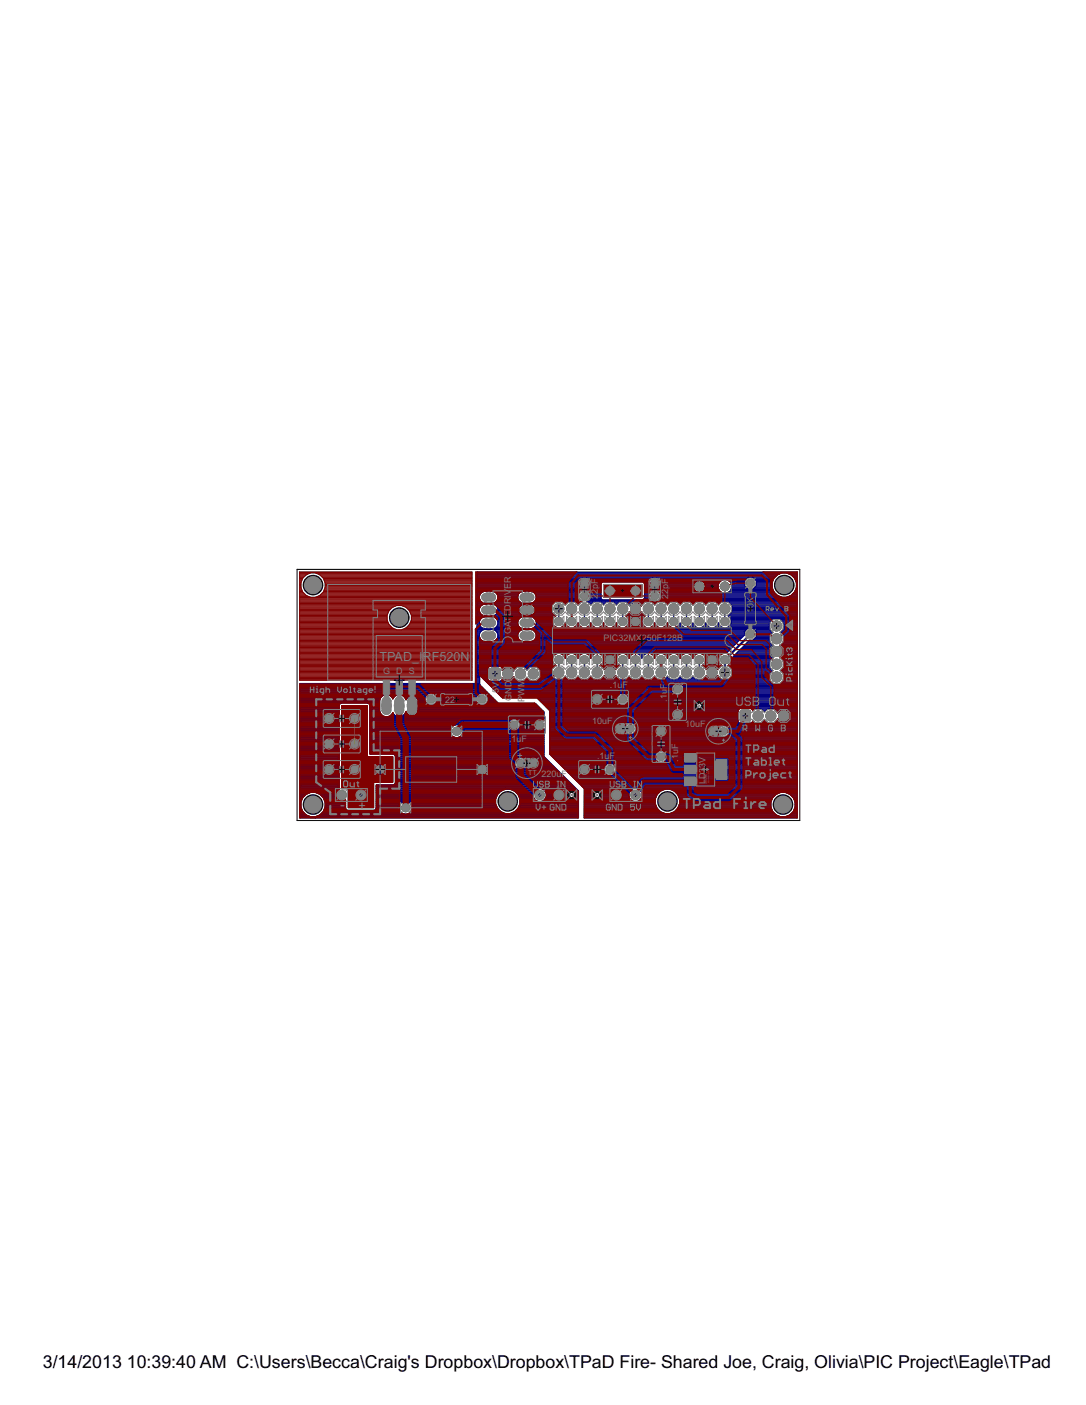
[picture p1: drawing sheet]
<svg xmlns="http://www.w3.org/2000/svg" width="216mm" height="279mm" viewBox="0 0 216 279" stroke-linecap="round" stroke-linejoin="round" font-family="sans-serif">
<defs><g id="words">
<g font-size="4">
<text x="8.5" y="272">3/14/2013</text>
<text x="25.2" y="272">10:39:40 AM C:\Users\Becca\Craig's Dropbox\Dropbox\TPaD Fire- Shared Joe, Craig, Olivia\PIC Project\Eagle\TPad Table</text>
</g>
<g font-size="2.8" fill="#808080">
<text x="75.4" y="131.5">TPAD_I</text>
<text x="84" y="131.5">RF520N</text>
<text x="67.7" y="160.9">-</text>
<text x="71.2" y="161.1">+</text>
</g>
<g font-size="2" fill="#808080">
<text x="101.6" y="118.8" transform="rotate(-90 101.6 118.8)">I</text>
<text x="101.6" y="118.3" transform="rotate(-90 101.6 118.3)">V</text>
<text x="101.6" y="117.2" transform="rotate(-90 101.6 117.2)">E</text>
<text x="101.6" y="116" transform="rotate(-90 101.6 116)">R</text>
<text x="118.8" y="119" transform="rotate(-90 118.8 119)">2</text>
<text x="118.8" y="118" transform="rotate(-90 118.8 118)">2</text>
<text x="118.8" y="117" transform="rotate(-90 118.8 117)">p</text>
<text x="118.8" y="116" transform="rotate(-90 118.8 116)">F</text>
<text x="132.8" y="119" transform="rotate(-90 132.8 119)">2</text>
<text x="132.8" y="118" transform="rotate(-90 132.8 118)">2</text>
<text x="132.8" y="117" transform="rotate(-90 132.8 117)">p</text>
<text x="132.8" y="116" transform="rotate(-90 132.8 116)">F</text>
<text x="149.8" y="120" transform="rotate(-90 149.8 120)">K</text>
<text x="101.6" y="124.8" transform="rotate(-90 101.6 124.8)">A</text>
<text x="101.6" y="123.7" transform="rotate(-90 101.6 123.7)">T</text>
<text x="101.6" y="122.6" transform="rotate(-90 101.6 122.6)">E</text>
<text x="101.6" y="121.4" transform="rotate(-90 101.6 121.4)">D</text>
<text x="101.6" y="120.1" transform="rotate(-90 101.6 120.1)">R</text>
<text x="109.8" y="124.2">M1</text>
<text x="112.3" y="124.2">4</text>
<text x="149.8" y="122" transform="rotate(-90 149.8 122)">1</text>
<text x="149.8" y="121" transform="rotate(-90 149.8 121)">0</text>
<text x="101.6" y="126.1" transform="rotate(-90 101.6 126.1)">G</text>
<text x="120" y="127.4">PIC32MX250F128B</text>
<text x="141.9" y="131.8">M</text>
<text x="143.4" y="131.8">1</text>
<text x="144.4" y="131.8">4</text>
<text x="76.2" y="134">G D S</text>
<text x="99.2" y="137.8" transform="rotate(-90 99.2 137.8)">5</text>
<text x="99.2" y="136.8" transform="rotate(-90 99.2 136.8)">V</text>
<text x="101.7" y="137.9" transform="rotate(-90 101.7 137.9)">N</text>
<text x="101.7" y="136.7" transform="rotate(-90 101.7 136.7)">D</text>
<text x="104.2" y="136.6" transform="rotate(-90 104.2 136.6)">M</text>
<text x="121.3" y="136.9">.1uF</text>
<text x="132.6" y="137.1" transform="rotate(-90 132.6 137.1)">F</text>
<text x="88.5" y="139.7">22</text>
<text x="101.7" y="139.3" transform="rotate(-90 101.7 139.3)">G</text>
<text x="104.2" y="139.6" transform="rotate(-90 104.2 139.6)">P</text>
<text x="104.2" y="138.4" transform="rotate(-90 104.2 138.4)">W</text>
<text x="132.6" y="139.6" transform="rotate(-90 132.6 139.6)">.</text>
<text x="132.6" y="139.1" transform="rotate(-90 132.6 139.1)">1</text>
<text x="132.6" y="138.1" transform="rotate(-90 132.6 138.1)">u</text>
<text x="101.2" y="147.6">.1</text>
<text x="102.7" y="147.6">u</text>
<text x="103.7" y="147.6">F</text>
<text x="117.7" y="144">10uF</text>
<text x="134.8" y="149" transform="rotate(-90 134.8 149)">F</text>
<text x="136.2" y="144.5">10uF</text>
<text x="107.7" y="154.5">220uF</text>
<text x="118.7" y="150.9">.1uF</text>
<text x="134.8" y="151.5" transform="rotate(-90 134.8 151.5)">.</text>
<text x="134.8" y="151" transform="rotate(-90 134.8 151)">1</text>
<text x="134.8" y="150" transform="rotate(-90 134.8 150)">u</text>
<text x="140.3" y="155.9" transform="rotate(-90 140.3 155.9)">L</text>
<text x="140.3" y="155" transform="rotate(-90 140.3 155)">D</text>
<text x="140.3" y="153.7" transform="rotate(-90 140.3 153.7)">3</text>
<text x="140.3" y="152.7" transform="rotate(-90 140.3 152.7)">3</text>
<text x="140.3" y="151.7" transform="rotate(-90 140.3 151.7)">V</text>
</g>
<text font-size="1.6" fill="#808080" x="105" y="154">TT</text>
<g font-size=".4" fill="#808080">
<text x="140.1" y="155.5" transform="rotate(-90 140.1 155.5)">w</text>
<text x="140.1" y="155.3" transform="rotate(-90 140.1 155.3)">a</text>
<text x="140.1" y="155.1" transform="rotate(-90 140.1 155.1)">veso</text>
<text x="140.1" y="154.4" transform="rotate(-90 140.1 154.4)">lde</text>
<text x="140.1" y="154" transform="rotate(-90 140.1 154)">ri</text>
<text x="140.1" y="153.8" transform="rotate(-90 140.1 153.8)">n</text>
<text x="140.1" y="153.6" transform="rotate(-90 140.1 153.6)">g</text>
<text x="140.5" y="155.9" transform="rotate(-90 140.5 155.9)">t</text>
<text x="140.5" y="155.8" transform="rotate(-90 140.5 155.8)">ra</text>
<text x="140.5" y="155.5" transform="rotate(-90 140.5 155.5)">n</text>
<text x="140.5" y="155.3" transform="rotate(-90 140.5 155.3)">spor</text>
<text x="140.5" y="154.7" transform="rotate(-90 140.5 154.7)">ta</text>
<text x="140.5" y="154.4" transform="rotate(-90 140.5 154.4)">ti</text>
<text x="140.5" y="154.2" transform="rotate(-90 140.5 154.2)">o</text>
<text x="140.5" y="154.1" transform="rotate(-90 140.5 154.1)">n</text>
<text x="140.5" y="153.8" transform="rotate(-90 140.5 153.8)">fo</text>
<text x="140.5" y="153.5" transform="rotate(-90 140.5 153.5)">r</text>
<text x="141" y="155.7" transform="rotate(-90 141 155.7)">dir</text>
<text x="141" y="155.3" transform="rotate(-90 141 155.3)">e</text>
<text x="141" y="155.1" transform="rotate(-90 141 155.1)">c</text>
<text x="141" y="154.9" transform="rotate(-90 141 154.9)">t</text>
<text x="141" y="154.9" transform="rotate(-90 141 154.9)">ion of</text>
<text x="141" y="154" transform="rotate(-90 141 154)">p</text>
<text x="141" y="153.8" transform="rotate(-90 141 153.8)">c</text>
<text x="141" y="153.6" transform="rotate(-90 141 153.6)">b</text>
</g>
</g></defs>
<g fill="#808080" stroke="#808080" stroke-width=".2">
<circle cx="155.7" cy="160" r="1.95"/>
<circle cx="155.9" cy="116.4" r="1.95"/>
<circle cx="62.2" cy="116.4" r="1.95"/>
<circle cx="62.2" cy="160" r="1.95"/>
<circle cx="100.9" cy="159.4" r="1.95"/>
<circle cx="132.7" cy="159.4" r="1.95"/>
<circle cx="75.6" cy="153" r=".8"/>
<circle cx="95.9" cy="153" r=".8"/>
<circle cx="80.6" cy="160.6" r=".8"/>
<circle cx="90.8" cy="145.4" r=".8"/>
<circle cx="79.4" cy="122.8" r="1.95"/>
<circle cx="103.5" cy="151.8" r=".72"/>
<circle cx="71.8" cy="158.1" r=".85"/>
<circle cx="67.9" cy="158.1" r=".85"/>
<circle cx="133.9" cy="123.6" r=".8"/>
<circle cx="133.9" cy="131.2" r=".8"/>
<circle cx="136.5" cy="131.2" r=".8"/>
<circle cx="139" cy="131.2" r=".8"/>
<circle cx="141.6" cy="131.2" r=".8"/>
<circle cx="144.1" cy="131.2" r=".8"/>
<circle cx="131.4" cy="131.2" r=".8"/>
<circle cx="128.9" cy="131.2" r=".8"/>
<circle cx="126.3" cy="131.2" r=".8"/>
<circle cx="123.8" cy="131.2" r=".8"/>
<circle cx="131.4" cy="123.6" r=".8"/>
<circle cx="128.9" cy="123.6" r=".8"/>
<circle cx="126.3" cy="123.6" r=".8"/>
<circle cx="123.8" cy="123.6" r=".8"/>
<circle cx="136.5" cy="123.6" r=".8"/>
<circle cx="139" cy="123.6" r=".8"/>
<circle cx="141.6" cy="123.6" r=".8"/>
<circle cx="144.1" cy="123.6" r=".8"/>
<circle cx="121.3" cy="123.6" r=".8"/>
<circle cx="118.7" cy="123.6" r=".8"/>
<circle cx="116.2" cy="123.6" r=".8"/>
<circle cx="113.6" cy="123.6" r=".8"/>
<circle cx="111.1" cy="123.6" r=".8"/>
<circle cx="111.1" cy="131.2" r=".8"/>
<circle cx="113.6" cy="131.2" r=".8"/>
<circle cx="116.2" cy="131.2" r=".8"/>
<circle cx="118.7" cy="131.2" r=".8"/>
<circle cx="121.3" cy="131.2" r=".8"/>
<circle cx="121.3" cy="117.5" r=".87"/>
<circle cx="126.3" cy="117.5" r=".87"/>
<circle cx="139" cy="116.6" r=".87"/>
<circle cx="144.1" cy="116.6" r=".87"/>
<circle cx="111.1" cy="121.1" r=".99"/>
<circle cx="113.6" cy="121.1" r=".99"/>
<circle cx="116.2" cy="121.1" r=".99"/>
<circle cx="118.7" cy="121.1" r=".99"/>
<circle cx="121.3" cy="121.1" r=".99"/>
<circle cx="123.8" cy="121.1" r=".99"/>
<circle cx="126.3" cy="121.1" r=".99"/>
<circle cx="128.9" cy="121.1" r=".99"/>
<circle cx="131.4" cy="121.1" r=".99"/>
<circle cx="133.9" cy="121.1" r=".99"/>
<circle cx="136.5" cy="121.1" r=".99"/>
<circle cx="139" cy="121.1" r=".99"/>
<circle cx="141.6" cy="121.1" r=".99"/>
<circle cx="144.1" cy="121.1" r=".99"/>
<circle cx="144.1" cy="133.7" r=".99"/>
<circle cx="141.6" cy="133.7" r=".99"/>
<circle cx="139" cy="133.7" r=".99"/>
<circle cx="136.5" cy="133.7" r=".99"/>
<circle cx="133.9" cy="133.7" r=".99"/>
<circle cx="131.4" cy="133.7" r=".99"/>
<circle cx="128.9" cy="133.7" r=".99"/>
<circle cx="126.3" cy="133.7" r=".99"/>
<circle cx="123.8" cy="133.7" r=".99"/>
<circle cx="121.3" cy="133.7" r=".99"/>
<circle cx="118.7" cy="133.7" r=".99"/>
<circle cx="116.2" cy="133.7" r=".99"/>
<circle cx="113.6" cy="133.7" r=".99"/>
<circle cx="111.1" cy="133.7" r=".99"/>
<circle cx="154.4" cy="124.5" r=".99"/>
<circle cx="154.4" cy="127" r=".99"/>
<circle cx="154.4" cy="129.6" r=".99"/>
<circle cx="154.4" cy="132.1" r=".99"/>
<circle cx="154.4" cy="134.6" r=".99"/>
<circle cx="100.9" cy="134" r=".99"/>
<circle cx="103.5" cy="134" r=".99"/>
<circle cx="106" cy="134" r=".99"/>
<circle cx="125.3" cy="144.9" r=".72"/>
<circle cx="143.8" cy="145.4" r=".72"/>
<circle cx="126.3" cy="158.1" r=".85"/>
<circle cx="122.5" cy="158.1" r=".85"/>
<circle cx="107.3" cy="158.1" r=".85"/>
<circle cx="111.1" cy="158.1" r=".85"/>
<circle cx="150.7" cy="142.4" r=".99"/>
<circle cx="153.2" cy="142.4" r=".99"/>
<circle cx="155.8" cy="142.4" r=".99"/>
</g>
<g fill="#808080" stroke="#808080" stroke-width=".2">
<path d="M103.5 126l.5-.3h1.5a.72 .72 0 0 1 .6 .7 .72 .72 0 0 1-.6 .7h-1.5a.71 .71 0 0 1-.5-1.1z"/>
<path d="M103.5 123.4l.5-.3h1.5a.72 .72 0 0 1 .6 .8 .72 .72 0 0 1-.6 .7h-1.5a.71 .71 0 0 1-.5-1.2z"/>
<path d="M95.9 123.4l.5-.3h1.5a.72 .72 0 0 1 .6 .8 .72 .72 0 0 1-.6 .7h-1.5a.71 .71 0 0 1-.5-1.2z"/>
<path d="M95.9 126l.5-.3h1.5a.72 .72 0 0 1 .6 .7 .72 .72 0 0 1-.6 .7h-1.5a.71 .71 0 0 1-.5-1.1z"/>
<path d="M103.5 120.9l.5-.3h1.5a.72 .72 0 0 1 .6 .7 .72 .72 0 0 1-.6 .7h-1.5a.71 .71 0 0 1-.5-1.1z"/>
<path d="M103.5 118.3l.5-.2h1.5a.72 .72 0 0 1 .6 .7 .72 .72 0 0 1-.6 .7h-1.5a.71 .71 0 0 1-.5-1.2z"/>
<path d="M95.9 120.9l.5-.3h1.5a.72 .72 0 0 1 .6 .7 .72 .72 0 0 1-.6 .7h-1.5a.71 .71 0 0 1-.5-1.1z"/>
<path d="M95.9 118.3l.5-.2h1.5a.72 .72 0 0 1 .6 .7 .72 .72 0 0 1-.6 .7h-1.5a.71 .71 0 0 1-.5-1.2z"/>
<path d="M78.7 139a.9 .9 0 0 1 .9-.4 .9 .9 0 0 1 .7 .8v1.9a.9 .9 0 0 1-.9 .8 .9 .9 0 0 1-.9-.8v-1.9z"/>
<path d="M76.1 139a.9 .9 0 0 1 1-.4 .9 .9 0 0 1 .6 .8v1.9a.9 .9 0 0 1-.9 .8 .9 .9 0 0 1-.9-.8v-1.9z"/>
<path d="M81.2 139a.9 .9 0 0 1 .9-.4 .9 .9 0 0 1 .7 .8v1.9a.9 .9 0 0 1-.9 .8 .9 .9 0 0 1-.9-.8v-1.9z"/>
<path d="M97.4 133h2v2h-2z"/>
<path d="M147.2 141.4h2v2h-2z"/>
<circle cx="85.7" cy="139.1" r=".78"/>
<circle cx="95.9" cy="139.1" r=".78"/>
<circle cx="70.5" cy="142.9" r=".78"/>
<circle cx="65.4" cy="142.9" r=".78"/>
<circle cx="70.5" cy="148" r=".78"/>
<circle cx="65.4" cy="148" r=".78"/>
<circle cx="70.5" cy="153" r=".78"/>
<circle cx="65.4" cy="153" r=".78"/>
<circle cx="106" cy="151.8" r=".78"/>
<circle cx="102.2" cy="144.1" r=".78"/>
<circle cx="107.3" cy="144.1" r=".78"/>
<circle cx="134.7" cy="137" r=".78"/>
<circle cx="134.7" cy="142.1" r=".78"/>
<circle cx="123.8" cy="139.1" r=".78"/>
<circle cx="118.7" cy="139.1" r=".78"/>
<circle cx="149.2" cy="116" r=".78"/>
<circle cx="149.2" cy="126.1" r=".78"/>
<circle cx="130.2" cy="118.5" r=".78"/>
<circle cx="130.2" cy="116" r=".78"/>
<circle cx="116.2" cy="118.5" r=".78"/>
<circle cx="116.2" cy="116" r=".78"/>
<circle cx="131.4" cy="150.5" r=".78"/>
<circle cx="131.4" cy="145.4" r=".78"/>
<circle cx="121.3" cy="153" r=".78"/>
<circle cx="116.2" cy="153" r=".78"/>
<circle cx="123.3" cy="144.9" r=".78"/>
<circle cx="141.8" cy="145.4" r=".78"/>
</g>
<g fill="#000080" stroke="#000080" stroke-width=".2">
<path d="M67.9 140.3h5.1v16.5h-5.1z"/>
<path d="M69.2 155.6h5.1v5h-5.1z"/>
<path d="M120 116.2h7.6v2.6h-7.6z"/>
<path d="M71.8 150.5h6.3v5.1h-6.3z"/>
</g>
<g fill="none" stroke="#000080" stroke-width=".25">
<path d="M94.8 113.7h63.7v48.9h-42.4l.1-5.8-6.9-6.8v-8.9l-2.5-2.5h-7.1l-4.9-4.9zM94.8 117h24.7M94.8 115.9h24.8M94.8 119.7h.9M94.8 118.8h.5M94.8 119.9h1.3M94.8 119.4h.7M94.8 119.2h.6M94.8 119h.5M94.8 118.6h.5M94.8 118.3h.6M94.8 118.1h.7"/>
<path d="M94.8 117.9h.9M94.8 117.7h1.2M94.8 117.4h20.8M94.8 117.2h24.7M94.8 116.8h20.7M94.8 116.5h20.5M94.8 116.3h20.3M94.8 116.1h20.3M94.8 115.7h20.3M94.8 115.4h20.5M94.8 115.2h20.7M94.8 115h20.9"/>
<path d="M94.8 114.8h59.3M94.8 114.6h59.5M94.8 114.3h59.7M94.8 114.1h60.2M94.8 113.9h63.7M95.3 118.5v.5M95.3 119l.2 .4M95.5 119.4l.3 .4 .4 .2h1.8l.8-.6M95.5 118.1l.3-.3 .4-.2h1.8l.8 .5M95.5 118.1l-.2 .4M98.2 119.9h5.5M98.2 117.7h5.5"/>
<path d="M98.6 119.7h4.7M98.6 117.9h4.7M98.8 118.1l.2 .4M98.8 119.4h4.3M98.8 118.1h4.3M98.9 119.2h4.1M98.9 118.3h4.1M99 119l-.2 .4M99 118.5v.5M99 118.8h3.9M99 119h3.9M99 118.6h3.9"/>
<path d="M102.9 118.5v.5M102.9 119l.2 .4M103.1 119.4l.3 .4 .5 .2h1.7l.5-.2 .3-.4M103.1 118.1l.3-.3 .5-.2h1.7l.5 .2 .3 .3M103.1 118.1l-.2 .4M105.9 119.9h4.3M105.9 117.7h9.4M106.2 119.7h4.4M106.2 117.9h8.9M106.4 118.1l.2 .4M106.4 119.4h9M106.4 118.1h8.6"/>
<path d="M106.5 119.2h8.7M106.5 118.3h8.5M106.6 119l-.2 .4M106.6 118.5v.5M106.6 118.8h8.4M106.6 119h8.4M106.6 118.6h8.4M111.6 119.7h1.6M112 119.9h.7M114.1 119.7h1.5M114.6 119.9h.7M115 119v-1l.7-.7h1l.7 .7v1"/>
<path d="M115 119l.7 .7M115.1 115.9v-.4l.6-.6h.4v2.1M115.7 119.7l-.8 .6a1.47 1.47 0 0 0-2.5-.1M115.7 117l-.6-.6v-.3h2.1v.3l-.6 .6M116.1 116.8h.1M116.1 116.5h.1M116.1 116.3h.1M116.1 116.1h.1M116.1 115.7h.1M116.1 115.4h.1M116.1 115.2h.1M116.1 115h.1"/>
<path d="M116.7 115h12.9M116.7 119.7h1.5M116.7 119.7l.8 .6a1.47 1.47 0 0 1 2.5 0 1.47 1.47 0 0 1 2.5 0 1.46 1.46 0 0 1 1.4-.8 1.46 1.46 0 0 1 1.3 1l.3-.5 .7-.3v1.2h.3v-1.2l.7 .3 .3 .5a1.46 1.46 0 0 1 1.3-1 1.46 1.46 0 0 1 1.4 .8 1.47 1.47 0 0 1 2.5 0 1.45 1.45 0 0 1 2.5 0 1.48 1.48 0 0 1 2.6 0 1.48 1.48 0 0 1 2.5 0 1.48 1.48 0 0 1 2.5 0 1.49 1.49 0 0 1 1.6-.7 1.49 1.49 0 0 1 1.2 1.2M116.8 117.4h2.7M116.9 116.8h2.6M116.9 115.2h12.5M116.9 119.4h12.5M117 117.7h2.5M117.1 116.5h2.4M117.1 119.9h.7M117.1 115.4h12.1M117.2 119.2h2.5"/>
<path d="M117.2 115.9v-.4l-.6-.6h-.4v2.1M117.2 116.3h2.3M117.2 116.1h2.3M117.2 115.7h11.9M117.2 117.9h2.3M117.4 118.8h2.1M117.4 119l-.7 .7M117.4 119h2.1M117.4 118.6h2.1M117.4 118.3h2.1M117.4 118.1h2.1M119.2 119.7h1.6"/>
<path d="M119.5 119v-3l.3-.3h8l.3 .3v3M119.5 119l.3 .3h8l.3-.3M119.6 119.9h.8M121.8 119.7h1.5M122.2 119.9h.7M124.3 119.7h4.1M124.7 119.9h1M126.2 119.9h.3M126.9 119.9h1.1M127.9 119.2h1.3M128 115.9h10.1M128.1 117h9.8"/>
<path d="M128.1 118.8h.8M128.1 119h.8M128.1 118.6h.8M128.1 118.3h.8M128.1 118.1h.8M128.1 117.9h1M128.1 117.7h1.2M128.1 117.4h1.4M128.1 117.2h9.9M128.1 116.8h1.4M128.1 116.5h1.1M128.1 116.3h1"/>
<path d="M128.1 116.1h1M128.9 119v-1l.7-.7h1l.7 .7v1M128.9 119l.7 .7M129.1 115.9v-.4l.6-.6h.4v2.1M129.3 119.7h1.6M129.7 117l-.6-.6v-.3h2.1v.3l-.6 .6M129.8 119.9h.7M130.1 116.8h.1M130.1 116.5h.1M130.1 116.3h.1M130.1 116.1h.1M130.1 115.7h.1"/>
<path d="M130.1 115.4h.1M130.1 115.2h.1M130.1 115h.1M130.6 115h17.9M130.7 117.4h7.5M130.8 116.8h7M130.9 115.2h17.4M130.9 119.4h27.6M131 117.7h7.4M131 116.5h7.9M131.1 115.4h7.6M131.1 119.2h27.4"/>
<path d="M131.2 115.9v-.4l-.6-.6h-.4v2.1M131.2 117.9h12.4M131.2 116.3h6.7M131.2 116.1h6.7M131.2 115.7h7.1M131.3 119l-.7 .7M131.3 119h27.2M131.3 118.6h23.5M131.3 118.3h23.1M131.3 118.1h22.9M131.9 119.7h1.6M132.3 119.9h.7"/>
<path d="M134.4 119.7h1.6M134.9 119.9h.7M137 119.7h1.6M137.4 119.9h.7M137.9 116.3l.3-.6 .7-.3v2.4l-.5-.2M137.9 116.3l-.1 .2h2.4v-.2M138.9 117h.2M138.9 115.9h.2M138.9 117.7h.2M138.9 117.4h.2M138.9 117.2h.2M138.9 116.8h.2"/>
<path d="M138.9 116.3h.2M138.9 116.1h.2M138.9 115.7h.2M138.9 115.4h.2M139.1 116.5h3.6M139.3 115.4h-.2v2.4l.6-.2M139.3 115.4l.7 .4 .2 .5M139.3 115.4h4.1M139.5 119.7h1.6M139.6 117.7h3.6M139.8 115.7h3.3M139.9 117.4h3.1"/>
<path d="M139.9 119.9h.8M140 115.9h2.9M140.1 117.2l.1-.5h-2.4l.2 .5 .4 .4M140.1 117.2l-.4 .4M140.1 117.2h2.8M140.1 116.1h2.8M140.2 117h2.6M140.2 116.3h2.5M140.2 116.8h2.5M142 119.7h1.6M142.5 119.9h.7M142.7 116.3a1.38 1.38 0 0 0 1.4 1.7 1.38 1.38 0 0 0 1.4-1.7"/>
<path d="M142.7 116.3a1.38 1.38 0 0 1 1.4-1.1 1.38 1.38 0 0 1 1.4 1.1M144.6 119.7h13.9M144.6 117.9h9.4M144.8 115.4h3.2M145 117.7h8.8M145 119.9h13.5M145.1 115.7h2.9M145.2 117.4h8.5M145.3 115.9h2.7M145.3 117.2h8.3M145.4 116.1h2.6M145.4 117h3.1"/>
<path d="M145.5 116.8h2.8M145.5 116.5h2.6M145.5 116.3h2.5M149.9 117h3.6M149.9 115h3.9M150.1 116.8h3.4M150.1 115.2h3.7M150.3 116.5h3.2M150.3 115.4h3.3M150.4 115.9h3.1M150.4 116.3h3.1M150.4 116.1h3.1"/>
<path d="M150.4 115.7h3.2M154.5 114.3a2.48 2.48 0 0 1 3.7 1.1 2.48 2.48 0 0 1-1.8 3.4h-25.1M154.5 114.3a2.47 2.47 0 0 0-1 2.5 2.47 2.47 0 0 0 1.9 2M156.5 118.8h2M156.8 114.1h1.7M157 118.6h1.5M157.3 114.3h1.2M157.4 118.3h1.1M157.6 114.6h.9M157.6 118.1h.9M157.8 114.8h.7M157.8 117.9h.7"/>
<path d="M158 115h.5M158 117.7h.5M158.1 115.2h.4M158.1 117.4h.4M158.2 115.4h.3M158.2 117.2h.3M158.3 115.7h.2M158.3 117h.2M158.3 115.9h.2M158.3 116.8h.2M158.3 116.5h.2M158.3 116.3h.2"/>
<path d="M158.3 116.1h.2M94.6 133.9h2.3M94.6 136.1h.8M94.6 134.1h2.3M94.6 137.4h.8M94.6 137.2h.8M94.6 137h.8M94.6 136.8h.8M94.6 136.5h.8M94.6 136.3h.8M94.6 135.9h.8M94.6 135.6h.8"/>
<path d="M94.6 135.4h.8M94.6 135.2h.8M94.6 135h.8M94.6 134.7h.8M94.6 134.5h.8M94.6 134.3h.8M94.6 133.6h2.3M94.6 133.4h2.3M94.6 133.2h.8v4.3h-.8zM94.8 123.4h.6M94.8 125.2h1.4M94.8 121.2h.5"/>
<path d="M94.8 129.6h49.8M94.8 129.4h50M94.8 123h.9M94.8 133.2h2.1M94.8 133h2.1M94.8 132.8h2.2M94.8 132.5h2.4M94.8 132.3h15.6M94.8 132.1h15.4M94.8 131.9h15.2M94.8 131.7h15.1M94.8 131.4h15"/>
<path d="M94.8 131.2h15M94.8 131h15M94.8 130.8h15.1M94.8 130.5h15.2M94.8 130.3h15.4M94.8 130.1h15.6M94.8 129.9h49.6M94.8 129.2h50.3M94.8 129h50.5M94.8 128.8h50.7M94.8 128.5h50.9M94.8 128.3h51.1"/>
<path d="M94.8 128.1h51.4M94.8 127.9h51.6M94.8 127.7h51.8M94.8 127.4h1.1M94.8 127.2h.8M94.8 127h.6M94.8 126.8h.6M94.8 126.5h.5M94.8 126.3h.5M94.8 126.1h.5M94.8 125.9h.6M94.8 125.6h.7"/>
<path d="M94.8 125.4h.9M94.8 125h1.3M94.8 124.8h.9M94.8 124.5h.7M94.8 124.3h.6M94.8 124.1h.5M94.8 123.9h.5M94.8 123.7h.5M94.8 123.2h.6M94.8 122.8h1.2M94.8 122.6h15.5M94.8 122.3h1"/>
<path d="M94.8 122.1h.8M94.8 121.9h.6M94.8 121.7h.5M94.8 121.4h.5M94.8 121h.5M94.8 120.8h.6M94.8 120.5h.7M94.8 120.3h1M94.8 120.1h15.2M95.4 134.3h1.5M95.5 123.2l.3-.4 .4-.1h1.8a1.21 1.21 0 0 1 1 1.1 1.21 1.21 0 0 1-1 1.2h-1.8a1.2 1.2 0 0 1-.7-1.8zM95.7 134.5h1.2"/>
<path d="M95.8 122.3a1.22 1.22 0 0 1-.5-1.2 1.22 1.22 0 0 1 .9-1h1.8a1.21 1.21 0 0 1 1 1 1.21 1.21 0 0 1-.5 1.2M95.8 122.3l.4 .2h1.8l.5-.2M95.9 134.7h1M96.1 135h.8M96.3 135.2h.7M96.5 135.4h.7M96.8 135.6h56.5M97 135.9h37.2M97.2 136.1h36.8M97.4 136.3h36.4M97.6 136.5h35.9M97.9 136.8h35.6"/>
<path d="M98 125.2a1.22 1.22 0 0 1 1 1.2 1.22 1.22 0 0 1-1 1.2h-1.8a1.22 1.22 0 0 1-.9-1.2 1.22 1.22 0 0 1 .9-1.2h7.6M98.1 137h35.4M98.1 125h5.6M98.3 137.2h35.2M98.3 122.8h5.3M98.4 127.4h5.1M98.5 122.3h5.4M98.5 120.3h5.2M98.5 137.4h35M98.5 125.4h4.9M98.6 124.8h4.7M98.6 123h4.7"/>
<path d="M98.7 127.2h4.5M98.7 122.1h4.7M98.7 120.5h4.7M98.8 137.6h34.8M98.8 125.6h4.3M98.8 124.5h4.3M98.8 123.2h4.3M98.8 127h4.3M98.8 121.9h4.4M98.9 120.8h4.3M98.9 125.9h4.1M98.9 124.3h4.1"/>
<path d="M98.9 123.4h4.1M98.9 126.8h4.1M99 121.7h4.1M99 121h4.1M99 137.9h34.9M99 126.1h3.9M99 124.1h3.9M99 121.2h10.6M99 126.5h3.9M99 126.3h3.9M99 123.9h3.9M99 123.7h3.9"/>
<path d="M99.2 138.1h19M99.4 138.3h18.6M99.6 132.5h3.6M99.6 135.4h3.5M99.7 138.5h18.1M99.8 132.8h.7M99.8 135.2h.6M99.9 135h.2M99.9 133.2h.1M99.9 133h.2M100.1 133l.7-.3v1.2h.3v-1.2l.7 .3M100.1 133l-.2 .2v-.4l-.3-.3h-2.4l-.3 .3v2.3l.3 .4h2.4l.3-.4v-.3l.2 .2"/>
<path d="M100.8 135.2h.3M100.8 135h.3M100.8 134.7h.3M100.8 134.5h.3M100.8 134.3h.3M100.8 133.6h.3M100.8 133.4h.3M100.8 133.2h.3M100.8 133h.3M100.8 132.8h.3M101.4 132.8h1.2M101.5 135.2h1.1"/>
<path d="M101.8 133h.6M101.8 135h.6M102 133.2h.2M102 134.7h.2M102.9 124.1a1.18 1.18 0 0 1 1-1.4h1.7a1.21 1.21 0 0 1 1 1.4M102.9 124.1l.2 .4 .3 .4 .5 .1h1.7l.5-.1 .5-.8M103.1 121.2h.1M103.1 121.4h-4.1M103.1 121.4h3.3M103.1 121.4l.1 .5M103.1 125.7l.8-.5h1.7a1.22 1.22 0 0 1 1 1.2 1.22 1.22 0 0 1-1 1.2h-1.7a1.2 1.2 0 0 1-.8-1.9zM103.2 120.8l.5-.5h1v2h-1l-.5-.4"/>
<path d="M103.2 120.8l-.1 .4M103.8 132.5h1.9M103.9 135.4h1.7M104.3 132.7a1.49 1.49 0 0 0-2.2 .7l-.3-.4M104.3 132.7l.5 .5M104.3 132.8h.9M104.4 135.2h.8M104.6 133h.4M104.6 135h.3M104.7 122.3h.1M104.7 122.1h.1M104.7 121.9h.1"/>
<path d="M104.7 121.7h.1M104.7 121.4h.1M104.7 121h.1M104.7 120.8h.1M104.7 120.5h.1M104.7 120.3h.1M104.8 133.2h.1M105.6 122.3h4.7M105.7 125.2h42.7M105.8 125h42.8M105.8 120.3h4M105.9 122.8h4.2"/>
<path d="M106 127.4h40.8M106.1 122.1h4M106.1 120.5h3.6M106.2 125.4h42M106.2 124.8h4.4M106.3 123h3.7M106.3 127.2h40.8M106.3 121.9h3.6M106.3 120.8l-.5-.5h-1v2h.9M106.3 120.8l.1 .4M106.3 120.8h3.3M106.4 132.5h3.8"/>
<path d="M106.4 125.6h41.6M106.4 124.5h3.8M106.4 121.7h3.4M106.4 121h3.2M106.4 135.4h46.7M106.4 121.4l-.2 .6-.5 .3M106.4 121.2h.1M106.4 121.4h3.3M106.4 127h40.9M106.4 123.2h3.5M106.5 125.9h41.5M106.5 124.3h3.5"/>
<path d="M106.5 123.4h3.3M106.6 126.8h40.9M106.6 126.1h41.4M106.6 124.1h3.3M106.6 126.5h41.1M106.6 126.3h41.4M106.6 123.9h3.2M106.6 123.7h3.2M106.8 132.7a1.5 1.5 0 0 0-2 .5M106.8 132.7l.5 .5 .2 .5v.6M106.9 132.8h3.1M106.9 135.2h3.9"/>
<path d="M107 138.7h10.7M107.1 133h2.7M107.1 135h3.2M107.2 139h10.5M107.3 134.7h2.7M107.3 133.2h2.4M107.4 133.4h2.2M107.4 134.5h2.4M107.4 139.2h10.3M107.5 134.3h2.2M107.5 133.6h2.1M107.5 133.9h2.1"/>
<path d="M107.5 134.3a1.5 1.5 0 0 1-1.2 1.2 1.5 1.5 0 0 1-1.5-.7 1.46 1.46 0 0 1-1.4 .7 1.46 1.46 0 0 1-1.3-.9l-.5 .5-.5 .2v-1.2h-.3v1.2l-.7-.3M107.5 134.1h2.2M107.7 139.4h10M107.9 139.6h9.9M108.1 139.9h9.9M109.6 120.8v.5l.3 .6M109.8 130.9a1.31 1.31 0 0 1 1.3-1 1.31 1.31 0 0 1 1.3 1 1.31 1.31 0 0 1 1.2-1 1.31 1.31 0 0 1 1.3 1 1.31 1.31 0 0 1 1.3-1 1.31 1.31 0 0 1 1.3 1 1.31 1.31 0 0 1 1.3-1 1.31 1.31 0 0 1 1.2 1M109.8 130.9a1.22 1.22 0 0 0 .6 1.4M109.9 121.9l.5 .5a1.33 1.33 0 0 0-.3 2 1.33 1.33 0 0 0 2.1-.1M110.4 132.3a1.53 1.53 0 0 0-.6 2.1 1.53 1.53 0 0 0 2.1 .6M111.1 121.1v2.5M111.1 131.2v2.5"/>
<path d="M111.4 135.2h1.9M111.6 124.8h1.5M111.8 130.1h1.2M112 135h.8M112 124.5h.8M112 130.3h.7M112.2 134.7h.4M112.2 124.3l.2-.4a1.29 1.29 0 0 0 1 1 1.29 1.29 0 0 0 1.3-.6M112.2 124.3h.4M112.2 130.5h.3M112.2 120.1h.3M112.3 124.1h.2"/>
<path d="M112.3 130.8h.1M112.4 134.6l-.5 .4M112.4 120.2a1.5 1.5 0 0 0-1.6-.6 1.5 1.5 0 0 0-1.2 1.2M112.4 134.5v.1M112.4 134.5h.1M112.4 134.6l.4 .4M112.4 120.2v.1M112.8 135a1.48 1.48 0 0 0 2.1-.5l.4 .5M113.6 121.1v2.5M113.6 131.2v2.5M114 135.2h1.9M114.2 124.8h1.5"/>
<path d="M114.3 130.1h1.2M114.5 135h.8M114.5 124.5h.8M114.6 130.3h.7M114.7 134.7h.4M114.7 124.3l.2-.4 .2 .4M114.7 124.3h.4M114.8 130.5h.3M114.8 120.1h.2M114.8 124.1h.2M114.9 130.8h.1M114.9 134.5h.1"/>
<path d="M115.1 124.3a1.3 1.3 0 0 0 2.2 0M115.3 135a1.48 1.48 0 0 0 2.2-.5l.4 .5M116.2 121.1v2.5M116.2 131.2v2.5M116.5 135.2h1.9M116.7 124.8h1.5M116.9 130.1h1.1M117 135h.9M117.1 124.5h.8M117.1 130.3h.7M117.2 134.7h.4M117.3 124.3l.2-.4 .1 .4"/>
<path d="M117.3 124.3h.3M117.3 130.5h.3M117.3 120.1h.3M117.4 124.1h.1M117.4 130.8h.1M117.5 134.5h.1M117.6 124.3a1.3 1.3 0 0 0 2.2 0M118.3 138h.3v2.1h-.3l-.6-.6v-.4h2.1v.4l-.7 .6h-.3v-2.1h.3l.7 .6v.4h-2.1v-.4zM118.6 139.9h.2M118.6 139.6h.2M118.6 139.4h.2M118.6 139.2h.2"/>
<path d="M118.6 139h.2M118.6 138.7h.2M118.6 138.5h.2M118.6 138.3h.2M118.6 138.1h.2M118.7 121.1v2.5M118.7 131.2v2.5M119 135.2h4.5M119.2 138.1h3.9M119.2 124.8h1.5M119.4 132.3l.7 .9 .3-.5M119.4 139.9h3.5"/>
<path d="M119.4 132.3h1.6M119.4 130.1h1.6M119.4 138.3h3.5M119.6 135h1.2M119.6 132.5h1.1M119.6 124.5h.8M119.6 139.6h3.1M119.7 138.5h2.9M119.7 132.1h.8M119.7 130.3h.8M119.8 139.4h2.8M119.8 139.2h2.8"/>
<path d="M119.8 139h2.8M119.8 138.7h2.8M119.8 134.7h.6M119.8 124.3l.2-.4 .2 .4M119.8 124.3h.4M119.8 132.8h.6M119.8 131.9h.5M119.8 130.5h.5M119.8 120.1h.3M119.9 124.1h.2M119.9 131.7h.3M119.9 130.8h.3"/>
<path d="M120 134.5h.2M120 133h.2M120 130.9a1.29 1.29 0 0 1-.6 1.4M120 131.4h.1M120 131.2h1.1M120 131h.1M120.1 130.9v.2h2.3v-.2M120.2 124.3a1.3 1.3 0 0 0 2.1 0M120.2 131.6l-.1-.3h2.3l-.3 .6-.6 .4M120.2 130.8l-.1 .1M121.1 130.1v2.2l-.6-.2-.3-.5M121.1 130.1l-.6 .2-.3 .5"/>
<path d="M121.1 134.1h.3M121.1 135h.3M121.1 134.7h.3M121.1 134.5h.3M121.1 134.3h.3M121.1 133.4h.3M121.1 133.2h.3M121.1 133h.3M121.1 132.8h.3M121.1 132.5h.3M121.1 132.3h.3M121.1 132.1h.3"/>
<path d="M121.1 131.9h.3M121.1 131.7h.3M121.1 131.4h.3M121.1 131h.3M121.1 130.8h.3M121.1 130.5h.3M121.1 130.3h.3M121.1 130.1h.3M121.3 121.1v2.5M121.3 131.2v2.5M121.4 130.1v2.2h.1M121.4 130.1h.1"/>
<path d="M121.4 131.2h1.1M121.5 132.3h1.6M121.5 130.1l.5 .2 .4 .6M121.5 130.1h1.6M121.7 135h1.3M121.8 124.8h1.5M121.8 132.5h1.1M122 132.1h.9M122 130.3h.9M122.1 134.7l-.7 .4v-1.2h-.3v1.2l-.5-.2-.5-.6a1.48 1.48 0 0 1-2.2 .7M122.1 134.7l.3-.4 .6 .7M122.1 134.7h.6"/>
<path d="M122.1 124.5h.8M122.2 132.8h.5M122.2 131.9h.5M122.2 130.5h.5M122.3 131.7h.3M122.3 130.8h.3M122.3 134.5h.2M122.3 124.3l.2-.4 .2 .4M122.3 133h.2M122.3 124.3h.4M122.4 131.4h.1M122.4 131h.1"/>
<path d="M122.4 120.1h.3M122.4 124.1h.2M122.5 130.9a1.31 1.31 0 0 1 1.3-1 1.31 1.31 0 0 1 1.3 1 1.31 1.31 0 0 1 1.2-1 1.31 1.31 0 0 1 1.3 1 1.31 1.31 0 0 1 1.3-1 1.31 1.31 0 0 1 1.3 1 1.31 1.31 0 0 1 1.2-1 1.31 1.31 0 0 1 1.3 1 1.29 1.29 0 0 1 1.3-1 1.29 1.29 0 0 1 1.2 1 1.31 1.31 0 0 1 1.3-1 1.31 1.31 0 0 1 1.3 1 1.31 1.31 0 0 1 1.3-1 1.31 1.31 0 0 1 1.2 1M122.5 130.9a1.54 1.54 0 0 0 .6 1.5l-.7 .8-.5-.6-.5-.2v1.2h-.3v-1.2l-.7 .3M122.7 124.3a1.3 1.3 0 0 0 2.2 0M123 135l.5 .2h.6l.5-.2M123.3 137.9l-.7 .7v1l.7 .7h1l.7-.7v-1l-.7-.7M123.8 121.1v2.5M123.8 131.2v2.5M124.1 135.2h1.9M124.3 124.8h4.1M124.5 130.1h1.1"/>
<path d="M124.5 138.1h9.6M124.6 122.6h1.3M124.6 122.3h1.4M124.6 135l.5-.5 .4 .5M124.7 135h.8M124.7 124.5h1M124.7 139.9h33.8M124.7 138.3h33.8M124.7 130.3h.7M124.8 122.8h.8M124.8 122.1h.7M124.9 134.7h.4"/>
<path d="M124.9 124.3h.6M124.9 139.6h33.6M124.9 130.5h.3M124.9 120.1h.5M124.9 123h.5M124.9 138.5h33.6M125 139.4h33.5M125 139.2h33.5M125 139h33.5M125 138.7h33.5M125 124.1h.3M125 130.8h.1"/>
<path d="M125 123.2h.3M125.1 121.9l-.6 .6a1.25 1.25 0 0 1 .6 1.3M125.1 121.9l.1-.3 .3 .5 .7 .3v-1.2h.3v1.2l.7-.3 .3-.5 .1 .3M125.1 134.5h.1M125.1 121.9h.2M125.1 123.4h2.5M125.1 123.8l-.2 .5M125.1 123.9h.1M125.1 123.7h1.1M125.1 120.3h.1M125.1 121.7h.1M125.2 123.8v-.1h2.3l-.1 .1"/>
<path d="M125.2 123.8l.6 .8M125.4 123l.4-.4 .4-.1v2.2l-.4-.1M125.4 123l-.2 .5M125.5 135l.5 .2h.6l.6-.2M126.2 121.2h.3M126.2 123h.2M126.2 124.5h.2M126.2 124.3h.2M126.2 124.1h.2M126.2 123.9h.2M126.2 123.2h.2M126.2 122.8h.2"/>
<path d="M126.2 122.6h.2M126.2 122.3h.3M126.2 122.1h.3M126.2 121.9h.3M126.2 121.7h.3M126.2 121.4h.3M126.2 120.8h.3M126.2 120.5h.3M126.2 120.3h.3M126.2 120.1h.3M126.3 121.1v2.5M126.3 131.2v2.5"/>
<path d="M126.4 123.7h1.2M126.7 135.2h1.8M126.7 122.3h1.4M126.8 122.6h1.3M127 124.5h1M127 130.1h1.2M127.1 122.8h.8M127.1 122.1h.7M127.2 135l.4-.5 .4 .5M127.2 135h.8M127.2 124.3h.6M127.3 120.1h.4"/>
<path d="M127.3 130.3h.7M127.3 123h.4M127.4 124.1h.3M127.4 121.9h.2M127.4 134.7h.4M127.4 123.2h.2M127.4 123.8l-.5 .8M127.4 130.5h.4M127.4 123.9h.2M127.4 120.3h.2M127.5 123.5a1.08 1.08 0 0 0-1.1-1v2.2l.5-.1M127.5 121.7h.1"/>
<path d="M127.6 130.8h.1M127.6 123.8l.2 .5M127.6 134.5h.1M127.6 121.9l.6 .6a1.25 1.25 0 0 0-.6 1.3M127.8 124.3a1.3 1.3 0 0 0 2.2 0M128 135l.6 .2h.6l.5-.2M128.9 121.1v2.5M128.9 131.2v2.5M129.2 135.2h1.9M129.4 124.8h1.5M129.6 130.1h1.1M129.7 135l.5-.5 .4 .5"/>
<path d="M129.7 135h.9M129.7 124.5h.9M129.8 130.3h.7M129.9 134.7h.4M130 124.3l.2-.4 .1 .4M130 124.3h.3M130 130.5h.3M130 120.1h.3M130 124.1h.2M130.1 130.8h.1M130.1 134.5h.1M130.3 124.3a1.29 1.29 0 0 0 2.2 0"/>
<path d="M130.6 135l.5 .2h.6l.5-.2M131.4 121.1v2.5M131.4 131.2v2.5M131.7 135.2h1.9M131.9 124.8h1.5M132.1 130.1h1.2M132.2 135l.5-.5 .4 .5M132.2 135h.9M132.3 124.5h.8M132.4 130.3h.6M132.5 134.7h.4M132.5 124.3l.2-.4 .2 .4"/>
<path d="M132.5 124.3h.4M132.5 130.5h.3M132.5 120.1h.3M132.6 124.1h.2M132.6 130.8h.1M132.7 134.5h.1M132.9 124.3a1.29 1.29 0 0 0 2.1 0M133.1 135l.6 .2h.5l.6-.2M133.9 121.1v2.5M133.9 131.2v2.5M134.3 135.2h1.9M134.5 124.8h1.5"/>
<path d="M134.6 130.1h1.2M134.8 135l.4-.5 .5 .5M134.8 135h.9M134.8 124.5h.8M134.9 130.3h.7M135 134.7h.4M135 124.3l.2-.4 .2 .4M135 124.3h.4M135.1 130.5h.3M135.1 120.1h.3M135.1 124.1h.2M135.2 130.8h.1"/>
<path d="M135.2 134.5h.1M135.2 135.9h18.3M135.4 138.1h23.1M135.4 124.3a1.29 1.29 0 0 0 2.2 0M135.4 136.1h23.1M135.6 137.9h22.9M135.7 135l.5 .2h.6l.5-.2M135.7 136.3h22.8M135.8 137.6h22.7M135.9 136.5h22.6M135.9 137.4h22.6M135.9 137.2h22.6"/>
<path d="M135.9 137h22.6M135.9 136.8h22.6M136.5 121.1v2.5M136.5 131.2v2.5M136.8 135.2h1.9M137 124.8h1.5M137.2 130.1h1.1M137.3 135l.5-.5 .4 .5M137.3 135h.9M137.4 124.5h.8M137.4 130.3h.7M137.6 134.7h.4"/>
<path d="M137.6 124.3l.2-.4 .1 .4M137.6 124.3h.3M137.6 130.5h.3M137.6 120.1h.3M137.7 124.1h.2M137.7 130.8h.1M137.8 134.5h.1M137.9 124.3a1.29 1.29 0 0 0 2.2 0M138.2 135l.5 .2h.6l.6-.2M139 121.1v2.5M139 131.2v2.5M139.4 135.2h4.4"/>
<path d="M139.6 124.8h1.5M139.7 132.3l.7 .9 .3-.5M139.7 132.3h1.7M139.7 130.1h1.6M139.9 135h1.2M139.9 124.5h.8M139.9 132.5h1.1M140 132.1h.9M140 130.3h.9M140.1 134.7h.6M140.1 124.3l.2-.4 .2 .4M140.1 132.8h.6"/>
<path d="M140.1 124.3h.4M140.1 131.9h.6M140.1 130.5h.6M140.2 120.1h.2M140.2 124.1h.2M140.2 131.7h.3M140.3 130.8h.2M140.3 134.5h.2M140.3 130.9a1.25 1.25 0 0 1-.6 1.4M140.3 133h.2M140.3 131.4h.2M140.3 131.2h1.2"/>
<path d="M140.3 131h.2M140.5 130.9l-.1 .2h2.3v-.2M140.5 124.3a1.29 1.29 0 0 0 2.2 0M140.5 131.6l-.1-.3h2.3l-.1 .3M140.5 130.8v.1M140.7 132.7l.7-.3v1.2h.3v-1.2l.7 .3M140.7 134.7l.7 .4v-1.2h.3v1.2l.6-.2 .4-.6a1.48 1.48 0 0 0 2.2 .7M140.7 134.7l-.3-.4-.5 .7M141.3 130.1l-.5 .2-.3 .5M141.4 134.1h.3M141.4 135h.3M141.4 134.7h.3"/>
<path d="M141.4 134.5h.3M141.4 134.3h.3M141.4 133.4h.3M141.4 133.2h.3M141.4 133h.3M141.4 132.8h.3M141.4 132.5h.3M141.5 130.1v2.2l-.7-.2-.3-.5M141.5 130.1h-.2M141.5 132.3h.2M141.5 132.1h.2M141.5 131.9h.2"/>
<path d="M141.5 131.7h.2M141.5 131.4h.2M141.5 131h.2M141.5 130.8h.2M141.5 130.5h.2M141.5 130.3h.2M141.5 130.1h.2M141.6 121.1v2.5M141.6 131.2v2.5M141.7 130.1v2.2l.6-.2 .3-.5M141.7 130.1l.6 .2 .3 .5M141.7 131.2h1.1"/>
<path d="M141.8 132.3h1.6M141.8 130.1h1.6M142 135h1.3M142.1 124.8h1.5M142.1 132.5h1.1M142.3 132.1h.9M142.3 130.3h.9M142.4 134.7h.6M142.4 124.5h.8M142.5 132.8h.5M142.5 131.9h.5M142.5 130.5h.5"/>
<path d="M142.6 130.8l.1 .1M142.6 134.5h.3M142.6 131.7h.3M142.6 130.8h.3M142.6 133h.2M142.7 124.3l.1-.4 .2 .4M142.7 124.3h.3M142.7 131.4h.1M142.7 131h.1M142.7 120.1h.3M142.7 124.1h.2M142.8 130.9v.6l.6 .8"/>
<path d="M143 124.3a1.29 1.29 0 0 0 2.2 0M143.4 132.3v.2l-.7 .7-.3-.5M144.1 121.1v2.5M144.4 135.2h8.6M144.6 124.8h8.3M144.8 132.3v.2a1.47 1.47 0 0 1 .1 2.5M144.8 132.3h8.1M144.9 122.6h13.6M144.9 122.3h13.6M144.9 135h8.1M145 124.5h7.9M145 132.5h8"/>
<path d="M145 132.1h7.9M145.1 122.8h13.4M145.1 122.1h13.4M145.2 134.7h7.7M145.2 132.8h7.9M145.2 124.3h7.7M145.2 131.9h7.7M145.2 123h13.3M145.2 120.1h13.3M145.3 124.1h7.7M145.3 131.7h7.7M145.4 121.9l-.6 .6a1.22 1.22 0 0 1 .6 1.3"/>
<path d="M145.4 123.2h8.2M145.4 121.9h13.1M145.4 134.5h7.5M145.4 123.9h7.7M145.4 131l-.2 .9-.4 .4M145.4 123.4h8M145.4 123.8l-.2 .5M145.4 133h7.8M145.4 131.4h7.7M145.4 131.2h7.8M145.4 131h8M145.4 123.7h7.7"/>
<path d="M145.4 120.3h13.1M145.5 134.3h7.4M145.5 121.7h13M145.5 133.2h7.9M145.5 120.5h13M145.5 121.4h13M145.6 134.1h7.4M145.6 133.4h7.9M145.6 133.9h7.5M145.6 120.8v.5l-.2 .6M145.6 121.2h12.9M145.6 133.6h7.7"/>
<path d="M145.6 130.8h8.2M145.6 121h12.9M145.6 120.8h12.9M145.8 130.5h7.7M146 130.3h7.3M146.3 130.1h6.9M146.5 129.9h6.6M146.9 129.4h7.4v.2h-7.6M147.2 129.2h5.9M147.4 129h5.8M147.6 128.8h5.7M147.8 128.5h5.7"/>
<path d="M148 125.6l.7-.7h1l.7 .7M148 125.6v.7l-3.6 3.6a1.33 1.33 0 0 0-1.6 1M148 128.3h5.7M148.3 128.1h5.1M148.5 127.9h4.7M148.7 127.7h4.4M148.9 127.4h4.1M149.7 125h3.3M149.8 127.2h3.1M150 125.2h3.1M150 127h2.9M150.2 125.4h3.1"/>
<path d="M150.2 126.8h2.7M150.4 125.6v1l-.7 .7h-.7l-3.6 3.7M150.4 126.5h2.6M150.4 126.3h2.7M150.4 126.1h2.8M150.4 125.9h3.1M150.4 125.6h3.1M153.1 129.7v.2M153.1 129.9l.1 .2M153.1 123.6a1.52 1.52 0 0 0 .5 2.2 1.48 1.48 0 0 0-.7 1.3 1.48 1.48 0 0 0 .9 1.3l-.3 .1M153.2 130.1l.6 .6a1.46 1.46 0 0 0-.2 2.6M153.5 128.5l-.4 .9"/>
<path d="M153.6 133.4a1.51 1.51 0 0 0-.7 1.5 1.51 1.51 0 0 0 1.2 1.2M153.6 133.3h.1M154.1 123l-.5 .2-.5 .4M154.7 123l.5 .2 .4 .4M155 130.8h3.5M155.1 128.3h3.4M155.2 133.3v.1M155.2 123.2h3.3M155.2 133.4a1.48 1.48 0 0 1 0 2.5M155.2 135.9l-.5 .2M155.2 135.9h3.3M155.2 128.5h3.3"/>
<path d="M155.3 133.4h3.2M155.3 130.5h3.2M155.3 125.6h3.2M155.3 125.9h3.2M155.4 133.2h3.1M155.4 131h3.1M155.4 128.1h3.1M155.4 123.4h3.1M155.4 135.6h3.1M155.4 128.8h3.1M155.5 130.3h3M155.5 133.6h3"/>
<path d="M155.5 125.4h3M155.6 126.1h2.9M155.6 133h2.9M155.6 129h2.9M155.6 131.2h2.9M155.6 130.1h2.9M155.6 130.1l-.6 .6a1.45 1.45 0 0 1 .9 1.3 1.45 1.45 0 0 1-.7 1.3M155.6 127.9h2.9M155.6 123.6a1.48 1.48 0 0 1-.4 2.2 1.46 1.46 0 0 1 .7 1.3 1.46 1.46 0 0 1-.9 1.3l.4 .3 .3 .5M155.6 123.7h2.9M155.7 135.4h2.8M155.7 129.2h2.8"/>
<path d="M155.7 133.9h2.8M155.7 125.2h2.8M155.7 129.9l-.1 .2M155.7 129.2v.2M155.7 129.9h2.8M155.7 129.7v.2M155.7 132.8h2.8M155.7 131.4h2.8M155.7 126.3h2.8M155.7 127.7h2.8M155.7 135.2h2.8M155.7 123.9h2.8"/>
<path d="M155.8 134.1h2.7M155.8 125h2.7M155.8 126.5h2.7M155.8 132.5h2.7M155.8 131.7h2.7M155.8 127.4h2.7M155.8 124.1h2.7M155.9 135h2.6M155.9 134.3h2.6M155.9 134.7h2.6M155.9 134.5h2.6M155.9 132.3h2.6"/>
<path d="M155.9 132.1h2.6M155.9 131.9h2.6M155.9 127.2h2.6M155.9 127h2.6M155.9 126.8h2.6M155.9 124.8h2.6M155.9 124.5h2.6M155.9 124.3h2.6M158.5 129.4h-4v.3l4-.1M108.3 140.1h10M108.5 140.3h50M108.8 140.5h49.7"/>
<path d="M109 140.8h49.5M109.2 141h37.7M109.3 143.8h15.4M109.3 145h14.1v.9h.3l.5-.5 .5 .5 .4 .2M109.3 146.1h21.3M109.3 149.9h21.1M109.3 149.6h21.3M109.3 149.4h21.5M109.3 149.2h49.2M109.3 149h49.2M109.3 148.7h49.2M109.3 148.5h49.2"/>
<path d="M109.3 148.3h49.2M109.3 148.1h49.2M109.3 147.8h49.2M109.3 147.6h49.2M109.3 147.4h49.2M109.3 147.2h49.2M109.3 147h49.2M109.3 146.7h49.2M109.3 146.5h34.1M109.3 146.3h21.5M109.3 145.9h13.5M109.3 145.6h13.3"/>
<path d="M109.3 145.4h13M109.3 145.2h13M109.3 144.7h13M109.3 144.5h13M109.3 144.3h13.1M109.3 144.1h13.3M109.3 143.6h37.5M109.3 143.4h37.4M109.3 143.2h37.4M109.3 143h24.8M109.3 142.7h24.6M109.3 142.5h24.4"/>
<path d="M109.3 142.3h24.4M109.3 142.1h25.3M109.3 141.9h24.4M109.3 141.6h24.4M109.3 141.4h24.6M109.3 141.2h24.9M109.4 150.1h20.8M109.6 150.3h20.6M109.9 150.5h20.3M110.1 150.7h20.1M110.3 151h19.9M110.5 151.2h19.9"/>
<path d="M110.7 151.4h19.9M111 151.6h19.9M111.2 151.8h47.3M111.4 152.1h4.3M111.6 152.3h3.8M111.9 152.5h3.3M112.1 152.7h3M112.3 153h3.8M112.5 153.2h2.6M112.8 153.4h2.3M113 153.6h2.3M113.2 153.8h2.3"/>
<path d="M113.4 154.1h7.2M113.6 154.3h44.9M113.9 154.5h44.6M114.1 154.7h44.4M114.3 155h44.2M114.5 155.2h44M114.7 155.4h43.8M115 155.6h43.5M115.2 155.9h43.3M115.4 156.1h43.1M115.6 156.3h42.9M115.7 154.1l-.6-.6v-.4h2.1v.4l-.6 .6"/>
<path d="M115.9 156.5h42.6M116.1 156.7h42.4M116.1 154.1v-2.1h-.4l-.6 .6v.4h2.1v-.4l-.6-.6h-.4v2.1M116.1 153.8h.1M116.1 153.6h.1M116.1 153.4h.1M116.1 153.2h.1M116.1 152.7h.1M116.1 152.5h.1M116.1 152.3h.1M116.1 152.1h.1M116.2 159.9h14"/>
<path d="M116.2 159.6h14M116.2 159.4h9.8M116.2 159.2h5.8M116.2 159h5.5M116.2 158.7h5.3M116.2 158.5h5.2M116.2 158.3h5.2M116.2 158.1h6.2M116.2 157.8h5.2M116.2 157.6h5.3M116.2 157.4h5.4M116.2 157.2h5.6"/>
<path d="M116.2 157h6M116.2 153h3.9M116.7 152.1h3.8M116.8 153.8h3.6M116.9 152.3h3.4M117.1 153.6h3.1M117.1 152.5h3M117.2 153.4h2.9M117.2 153.2h2.9M117.2 152.7h2.9M118.6 140.1h.2M119.2 140.1h3.9"/>
<path d="M120.1 152.5v1l.7 .7h1l.6-.7v-1M120.8 151.8l-.7 .7M121.8 151.8l.6 .7M121.9 154.1h36.6M122 152.1h36.5M122.1 153.8h36.4M122.2 152.3h36.3M122.3 145v.3l.6 .6h.3v-2h-.3l-.6 .6v.3h1.1v-.9h.3l.5 .5a1.21 1.21 0 0 1 2.1-.2 1.21 1.21 0 0 1-.7 1.9M122.3 153.6h36.2M122.4 159.2h.3M122.4 159h.3M122.4 158.7h.3"/>
<path d="M122.4 158.5h.3M122.4 158.3h.3M122.4 157.8h.3M122.4 157.6h.3M122.4 157.4h.3M122.4 157.2h.3M122.4 157h.3M122.4 153.4h36.1M122.4 153.2h36.1M122.4 153h36.1M122.4 152.7h36.1M122.4 152.5h36.1"/>
<path d="M122.7 158.1h2.3M122.8 157l-.1-.1v2.4a1.17 1.17 0 0 0 1-1.1h-2.4l.3 .7 .5 .3M122.8 157l.5 .2 .3 .4M122.8 157h2.8M123 159.2h2.5M123.2 145.9h.2M123.2 145.6h.2M123.2 145.4h.2M123.2 145.2h.2M123.2 144.7h.2M123.2 144.5h.2M123.2 144.3h.2"/>
<path d="M123.2 144.1h.2M123.3 157.2h2.1M123.3 159h2M123.5 157.4h1.7M123.5 158.7h1.7M123.6 157.6l.1 .4h-2.4a1.17 1.17 0 0 1 1.1-1.1v2.4l-.3-.1M123.6 157.6h1.5M123.6 158.5h1.5M123.7 157.8h1.3M123.7 158.3h1.3M123.8 145.9h.8M123.9 144.1h.6"/>
<path d="M124 145.6h.4M124.2 144.3h.1M124.5 140.1h34M125 157.8a1.36 1.36 0 0 0 1.3 1.7 1.36 1.36 0 0 0 1.4-1.7M125.6 157l-.4 .4-.2 .4M125.9 143.8h32.6M126 145.9h4.4M126.1 156.8l-.5 .2M126.2 144.1h32.3M126.3 145.6h4.1M126.4 144.3h17M126.4 145.4h4.9"/>
<path d="M126.4 144.5h4.4M126.5 145.2h3.9M126.5 145h3.9M126.5 144.7h4.1M126.6 156.8l.5 .2M126.7 159.4h3.5M127.1 157h5M127.1 157l.4 .4 .2 .4M127.1 159.2h3.1M127.3 157.2h4.3M127.4 159h2.8M127.5 157.4h3.7"/>
<path d="M127.5 158.7h2.8M127.6 157.6h3.4M127.6 158.5h2.8M127.7 158.3h2.8M127.7 158.1h2.9M127.7 157.8h3.1M130.2 159.9a2.49 2.49 0 0 1 2.5-3 2.49 2.49 0 0 1 2.4 3M130.2 159.9l.4 .8M130.4 145l.6-.6h.3v2.1h-.3l-.6-.7v-.3h2.1v.3l-.7 .7h-.3v-2.1h.3l.7 .6M130.4 145v.3h2.1v-.3M131.3 145h.2M131.3 146.1h.2"/>
<path d="M131.3 146.3h.2M131.3 145.9h.2M131.3 145.6h.2M131.3 145.2h.2M131.3 144.7h.2M131.3 144.5h.2M131.5 145.4h10.3M132 151.6h26.5M132 146.3h9.2M132 144.5h9.2M132 149.4h26.5M132.2 151.4h26.3"/>
<path d="M132.2 146.1h8.8M132.2 144.7h8.8M132.2 149.6h26.3M132.4 151.2h26.1M132.4 145h8.4M132.4 145.9h8.4M132.5 149.9h26M132.5 145.6h8.3M132.5 145.2h8.3M132.6 151h25.9M132.6 150.7h25.9M132.6 150.5h25.9"/>
<path d="M132.6 150.3h25.9M132.6 150.1h25.9M133.2 157h25.3M133.7 142.5l.6 .7h.3v-2.1h-.3l-.6 .6v.3h2.1v-.3l-.7-.6h-.3v2.1h.3l.7-.7M133.7 142.5v-.3h2.1v.3M133.8 157.2h24.7M134.2 157.4h24.3M134.4 157.6h20.6M134.6 157.8h19.9M134.6 143h.2M134.6 142.7h.2M134.6 142.5h.2"/>
<path d="M134.6 142.3h.2M134.6 141.9h.2M134.6 141.6h.2M134.6 141.4h.2M134.6 141.2h.2M134.8 158.1h19.4M134.8 142.1h11.9M134.9 158.3h19M135 158.5h18.7M135.1 158.7h18.4M135.1 159.9l-.4 .8M135.1 159.9h18.1"/>
<path d="M135.1 159.6h18.1M135.1 159.4h18.2M135.1 159.2h18.3M135.1 159h18.4M135.3 141.2h11.4M135.3 143h11.4M135.5 141.4h11.2M135.6 142.7h11.1M135.7 141.6h11M135.8 142.5h10.9M135.8 142.3h10.9M135.8 141.9h10.9"/>
<path d="M140.8 145l.6-.6h.4v2.1h-.4l-.6-.7v-.3h1.1v1h.4l.5-.6 .1 .2M141.8 145h.1M141.8 146.1h.1M141.8 146.3h.1M141.8 145.9h.1M141.8 145.6h.1M141.8 145.2h.1M141.8 144.7h.1M141.8 144.5h.1M142.4 146.3h.7M142.4 144.5h.7M142.6 146.1h.2"/>
<path d="M142.6 144.7h.2M142.9 146.1a1.22 1.22 0 0 0 2 0M142.9 144.7l-.1 .2-.5-.5h-.4v.9h-1.1v-.3M142.9 144.7a1.22 1.22 0 0 1 2 0M144.3 146.5h14.2M144.3 144.3h14.2M144.7 146.3h13.8M144.7 144.5h13.8M144.9 146.1h13.6M144.9 144.7l.2 .5M144.9 144.7h13.6M145 145h13.5"/>
<path d="M145 145.9h13.5M145.1 145.6l-.2 .5M145.1 145.2v.4M145.1 145.6h13.4M145.1 145.4h13.4M145.1 145.2h13.4M146.7 141.2l.3-.3h2.3l.3 .3M146.7 141.2v2.3l.3 .3M149.4 141h.8M149.5 143.6h.4M149.6 141.2h.2M149.6 141.2v.2a1.43 1.43 0 0 1 2.4 .2 1.46 1.46 0 0 1 1.4-.7 1.46 1.46 0 0 1 1.2 .9l.1-.1"/>
<path d="M149.6 143.4l-.3 .4M149.6 143.4l.8 .4M149.6 143.4h.1M151.2 141h1.6M151.5 143.6h1M151.6 141.2h.7M151.7 143.4h.5M151.8 141.4h.3M152 143.2l-.4 .4-.6 .2M152 143.2h.1M152 143.2l.4 .4 .6 .2M153.7 141h4.8"/>
<path d="M154 143.6h1.4M154.2 141.2h1M154.3 143.4h.7M154.4 141.4h.5M154.5 143.2l-.4 .4-.6 .2M154.5 143.2h.2M154.5 141.6h.2M154.6 143h.1M154.7 141.7l.4-.5 .6-.1v1.1h1.4l-.1-.3M155.7 143.6h.2M155.7 143.4h.2M155.7 143.2h.2"/>
<path d="M155.7 143h.2M155.7 142.7h.2M155.7 142.5h.2M155.7 142.1h.2M155.7 141.9h.2M155.7 141.6h.2M155.7 141.4h.2M155.7 141.2h.2M155.9 142.3h2.6M156.1 143.6h2.4M156.3 157.6h2.2M156.4 141.2h2.1"/>
<path d="M156.6 143.4h1.9M156.7 141.4h1.8M156.8 157.8h1.7M156.8 143.2h1.7M156.9 141.6h1.6M156.9 141.7l-.4-.5-.6-.1v2.6a1.26 1.26 0 0 0 1.2-1.2h-1.4v1.2l-.8-.3-.3-.5-.1 .3M156.9 141.7l.1 .2M157 143h1.5M157 141.9h1.5M157.1 142.7h1.4M157.1 142.1h1.4M157.1 142.5h1.4"/>
<path d="M157.2 158.1h1.3M157.4 158.3h1.1M157.6 158.5h.9M157.8 158.7h.7M157.9 159h.6M158 159.2h.5M158.1 159.4h.4M158.1 159.9h.4M158.1 159.6h.4M116.1 162.5h42.4M116.1 162.3h38.7M116.1 162.1h38.2"/>
<path d="M116.1 161.8h38M116.2 161.6h15.6M116.2 161.4h15.1M116.2 161.2h14.8M116.2 161h14.6M116.2 160.7h14.4M116.2 160.5h14.3M116.2 160.3h14.2M116.2 160.1h14.1M130.6 160.7a2.48 2.48 0 0 0 4.1 0M133.6 161.6h20.2M134.1 161.4h19.5"/>
<path d="M134.3 161.2h19.2M134.5 161h18.9M134.7 160.7h18.6M134.9 160.5h18.3M134.9 160.3h18.3M135 160.1h18.2M153.2 160.5a2.48 2.48 0 0 1 2.5-3 2.48 2.48 0 0 1 2.4 3M153.2 160.5l.4 .9 .7 .7M154.3 162.1l.9 .3h.9l.9-.3M156.5 162.3h2M157 162.1h1.5M157.3 161.8h1.2"/>
<path d="M157.5 161.6h1M157.7 161.4h.8M157.8 161.2h.7M157.9 161h.6M158 160.7h.5M158.1 160.5l-.4 .9-.7 .7M158.1 160.5h.4M158.1 160.3h.4M158.1 160.1h.4"/>
<circle cx="149.2" cy="116" r="1.3"/>
<circle cx="134.7" cy="137" r="1.3"/>
<circle cx="131.4" cy="150.5" r="1.3"/>
</g>
<g fill="none" stroke="#000080" stroke-width=".42">
<path d="M59.7 136h35.4l4.1 4.1h7.3l1.6 1.5v1.7l-.3-.3h-1l-.6 .7v.9l.6 .7h1l.3-.3v5.5l6.8 6.8v5.3h-55.2zM59.7 138.1h16.7M59.7 140h7.7M59.7 139.6h15.7M59.7 139.2h15.7M59.7 138.9h15.8M59.7 138.5h16.1M59.7 137.7h37.1M59.7 137.4h36.7M59.7 137h36.4M59.7 136.6h36M59.7 136.2h35.6"/>
<path d="M73.5 140h1.9M75.4 139.2v2.3M77.2 138.1h1.8M77.9 138.5h.4M79.8 138.1h5.1M80.4 138.5h.7M80.7 138.9h.1M81.8 138.2l-.6 .2-.5 .6a1.42 1.42 0 0 0-1.2-1 1.42 1.42 0 0 0-1.4 .8 1.47 1.47 0 0 0-1.5-.8 1.47 1.47 0 0 0-1.2 1.2M81.8 138.2h.1M81.8 138.2v2.1h1.4v-1.1M81.8 140h.2M81.8 139.6h.2"/>
<path d="M81.8 139.2h.2M81.8 138.9h.2M81.8 138.5h.2M82.7 138.5h1.8M83 138.9h1.4M83.2 139.2a1.34 1.34 0 0 0-1.2-1v4.3l.6-.2 .4-.4M83.2 139.2h1.2M83.2 140h1.6M83.2 139.6h1.3M84.4 139.6v-1.1l.8-.7h1l.8 .7v1.1M84.4 139.6l.8 .7M86.5 138.1h8.5"/>
<path d="M86.6 140h8.4M86.9 138.5h7.8M87 139.6l-.8 .7M87 139.6h7.6M87 139.2h7.6M87 138.9h7.6M94.6 139.6v-1.1l.7-.7h1.1l.7 .7v1.1M94.6 139.6l.7 .7M96.7 138.1h.5M96.8 140h2.3M97.1 138.5h.5M97.1 139.6l-.7 .7"/>
<path d="M97.1 139.6h1.6M97.1 139.2h1.2M97.1 138.9h.8M149.2 126.1l-5.1 5.1v2.5M59.7 152h7.6M59.7 140.3h7.6M59.7 153.1h4.6M59.7 154.2h7.6M59.7 159.8h.1M59.7 159.4h.1M59.7 159.1h.2M59.7 158.7h.3"/>
<path d="M59.7 158.3h.7M59.7 157.9h1M59.7 157.6h1.9M59.7 157.2h7.4M59.7 156.8h7.6M59.7 156.4h7.6M59.7 156.1h7.6M59.7 155.7h7.6M59.7 155.3h7.6M59.7 154.9h7.6M59.7 154.6h7.6M59.7 153.8h4.9"/>
<path d="M59.7 153.4h4.6M59.7 152.7h4.6M59.7 152.3h4.8M59.7 151.6h7.6M59.7 151.2h7.6M59.7 150.8h7.6M59.7 150.5h7.6M59.7 150.1h7.6M59.7 149.7h7.6M59.7 149.3h7.6M59.7 148.9h5.1M59.7 148.6h4.8"/>
<path d="M59.7 148.2h4.6M59.7 147.8h4.6M59.7 147.4h4.6M59.7 147.1h5M59.7 146.7h7.6M59.7 146.3h7.6M59.7 146h7.6M59.7 145.6h7.6M59.7 145.2h7.6M59.7 144.8h7.6M59.7 144.5h7.6M59.7 144.1h7.6"/>
<path d="M59.7 143.7h5M59.7 143.3h4.6M59.7 143h4.6M59.7 142.6h4.6M59.7 142.2h4.8M59.7 141.8h5.2M59.7 141.5h7.6M59.7 141.1h7.6M59.7 140.7h7.6M59.7 159.5a2.57 2.57 0 0 1 4-1.6 2.57 2.57 0 0 1 0 4.2 2.57 2.57 0 0 1-4-1.6M62.9 157.6h3.9M63.7 157.9h3"/>
<path d="M64.1 158.3h2.6M64.3 142.9h2.2M64.3 153h2.2M64.3 143.3v-.9l.6-.6h1l.6 .6v.9M64.3 143.3l.6 .7h1l.6-.7M64.3 148h2.2M64.4 158.7h2.4M64.6 159.1h2.5M64.7 159.4h3.9M64.7 159.8h3.9M64.9 151.9l-.6 .7v.9l.6 .6h1l.6-.6v-.9l-.6-.7M65.4 141.8v2.2"/>
<path d="M65.4 146.8v2.3M65.4 151.9v2.2M65.4 153.1h.1M65.4 153.8h.1M65.4 153.4h.1M65.4 152.7h.1M65.4 152.3h.1M65.4 148.9h.1M65.4 148.6h.1M65.4 148.2h.1M65.4 147.8h.1M65.4 147.4h.1"/>
<path d="M65.4 147.1h.1M65.4 143.7h.1M65.4 143.3h.1M65.4 143h.1M65.4 142.6h.1M65.4 142.2h.1M65.4 141.8h.1M66 141.8h1.3M66 148.9h1.3M66.1 147.1h1.2M66.1 143.7h1.2M66.2 153.8h1.1"/>
<path d="M66.3 152.3h1M66.3 142.2h1M66.4 148.6h.9M66.5 147.4h.8M66.5 153.1h.8M66.5 153.4h.8M66.5 152.7h.8M66.5 148.2h.8M66.5 147.8h.8M66.5 143.3h.8M66.5 143h.8M66.5 142.6h.8"/>
<path d="M67.1 159.1l-.4-.9h1.3v1.2l.6-.2M67.9 159.1h.1M67.9 158.7h.1M67.9 158.3h.1M68.6 159.2h.1M73.6 140.3h1.8M73.6 149.7h34.5M73.6 149.3h34.5M73.6 148.9h34.5M73.6 148.6h34.5M73.6 148.2h34.5M73.6 147.8h34.5"/>
<path d="M73.6 147.4h34.5M73.6 147.1h34.5M73.6 146.7h16.8M73.6 146.3h16.2M73.6 146h15.9M73.6 145.6h15.8M73.6 145.2h15.8M73.6 144.8h16M73.6 144.5h16.2M73.6 144.1h16.8M73.6 143.7h27.3M73.6 143.3h27.6"/>
<path d="M73.6 143h28M73.6 142.6h2.9M73.6 142.2h2.2M73.6 141.8h1.9M73.6 141.5h1.8M73.6 141.1h1.8M73.6 140.7h1.8M74.9 159.8h4.6M74.9 159.4h5.1M74.9 159.1h23.5M74.9 158.7h23.6M74.9 158.3h23.8"/>
<path d="M74.9 157.9h23.9M74.9 157.6h24.3M74.9 157.2h24.8M74.9 156.8h31.8M74.9 156.4h39.1M75.4 141.5a1.48 1.48 0 0 0 1.2 1.1 1.48 1.48 0 0 0 1.5-.7 1.43 1.43 0 0 0 1.4 .7 1.43 1.43 0 0 0 1.2-.9l.1 .2M77.2 142.6h1.8M77.8 142.2h.6M78.5 156.1h35.1M78.5 150.1h29.6M78.7 155.7l-.1-5.6-.4-.2h-4.6v-9.7l-.1-.2-.4-.3h-5.3l-.5 .5 .1 16.8-.5 .4-.2 .6h1.2v1.4l-.8-.3M78.7 152h16.6"/>
<path d="M78.7 153.1h31.9M78.7 154.2h16.8M78.7 155.7l-.1 .2-.4 .3h-3.3v4.6l-.3 .4h-.2h-5.3h-.2l-.3-.4v-1.6M78.7 155.7h34.6M78.7 155.3h34.2M78.7 154.9h33.8M78.7 154.6h33.4M78.7 153.8h16.3M78.7 153.4h16M78.7 152.7h16M78.7 152.3h16.2M78.7 151.6h23.5"/>
<path d="M78.7 151.2h23.6M78.7 150.8h23.9M78.7 150.5h29.4M79.7 142.6h28.4M80.4 142.2h.7M80.7 141.8h.1M80.8 141.9l.4 .4 .6 .2M81.3 159.4h17.1M81.7 159.8h16.7M81.8 142.5h.1M81.8 142.2h.2M81.8 141.8h.2"/>
<path d="M81.8 141.5h.2M81.8 141.1h.2M81.8 140.7h.2M82 140.3h24.8M82.7 142.2h25.4M83 141.9l.2-.6v-.9h-1.4v2.1M83 141.8h25.1M83.2 141.5h24.7M83.2 141.1h24.3M83.2 140.7h24M91.1 144.1h9.8M91.2 146.7h16.9"/>
<path d="M91.8 144.5h9.1M91.8 146.3h16.3M92 146h16.1M92 144.8h9.1M92.2 145.6h15.9M92.2 145.2h9.3M94.7 153.1l.3 .7M95 153.8l.6 .4h.6M95.8 152h.1M95.8 154.2v-2.4a1.23 1.23 0 0 0-1.1 1.2h2.4a1.18 1.18 0 0 0-1.2-1.2v2.4M95.8 153.8h.1M95.8 153.4h.1"/>
<path d="M95.8 152.7h.1M95.8 152.3h.1M96.2 154.2h15.6M96.4 152h5.8M96.8 153.8l-.6 .4M96.8 153.8h14.6M96.9 152.3h5.4M97 153.4h14M97 152.7h5.6M97.1 153.1l-.3 .7M98.8 157.9a2.59 2.59 0 0 1 4.3 0M98.8 157.9a2.57 2.57 0 0 0 2.1 4 2.57 2.57 0 0 0 2.2-4"/>
<path d="M102.2 157.2h4M102.7 157.6h3.3M102.8 143h5.3M103 145.2h3.8M103.1 157.9h2.8M103.2 143.3h3.3M103.2 158.3h2.7M103.3 144.8h3.1M103.4 158.7h2.6M103.5 159.8h11.4M103.5 159.4h3.3M103.5 159.1h2.8"/>
<path d="M103.5 144.5h2.7M103.5 144.1h2.7M103.5 143.7h2.7M104.4 152.7h1M104.4 150.8h1M104.6 152.3h.4M104.6 151.2h.4M104.8 152h.1M104.8 151.6h.1M104.9 151.8h2.2M106 152h.1M106 150.6v2.3"/>
<path d="M106 152.7h.1M106 152.3h.1M106 151.6h.1M106 151.2h.1M106 150.8h.1M106.2 144.1h1.1M106.7 152.7h3.6M106.7 150.8h1.7M107 152.3h2.9M107 151.2h1.8M107.1 152h2.4M107.1 151.6h2"/>
<path d="M107.3 143v2.3M107.3 145.2h.1M107.3 144.8h.1M107.3 144.5h.1M107.3 144.1h.1M107.3 143.7h.1M107.3 143.3h.1M107.8 159.4h7.1M107.8 145.2h.3M107.9 156.8h6.5M108.3 159.1h2M108.4 157.2h1.8"/>
<path d="M108.6 158.7h1.4M108.6 157.6h1.4M108.7 158.3h1.2M108.7 157.9h1.2M110.3 159.1l.7 .3v-2.6a1.22 1.22 0 0 0-1.1 1.2h2.5a1.22 1.22 0 0 0-1.2-1.2v2.6l.7-.3M110.3 159.1l-.4-.5v-.4h2.5l-.1 .4-.4 .5M111 159.1h.2M111 158.7h.2M111 158.3h.2M111 157.9h.2M111 157.6h.2M111 157.2h.2"/>
<path d="M111.9 159.1h3M112 157.2h2.8M112.2 158.7h2.7M112.2 157.6h2.7M112.4 158.3h2.5M112.4 157.9h2.5M59.7 162.4h1.8M59.7 162.1h1M59.7 161.7h.6M59.7 161.3h.3M59.7 160.9h.2M59.7 160.5h.1"/>
<path d="M59.7 160.2h.1M62.9 162.4h52M63.7 162.1h51.2M64.1 161.7h15.7M64.4 161.3h15M64.6 160.9h4.1M64.7 160.5h3.9M64.7 160.2h3.9M74.8 160.9h4.5M74.9 160.5h4.4M74.9 160.2h4.5M79.3 160.9a1.39 1.39 0 0 1 1.3-1.6 1.39 1.39 0 0 1 1.4 1.6"/>
<path d="M79.3 160.9a1.4 1.4 0 0 0 1.3 1.1 1.4 1.4 0 0 0 1.4-1.1M81.5 161.7h18.4M81.8 161.3h17.5M81.9 160.2h16.7M82 160.9h17M82 160.5h16.7M101.9 161.7h13M102.6 161.3h12.3M102.9 160.9h12M103.2 160.5h11.7M103.3 160.2h11.6"/>
<circle cx="65.4" cy="147.9" r="1.21"/>
<circle cx="90.8" cy="145.4" r="1.39"/>
<circle cx="102.2" cy="144.1" r="1.38"/>
<circle cx="103.5" cy="151.7" r="1.29"/>
<circle cx="106" cy="151.8" r="1.21"/>
<circle cx="107.3" cy="158.1" r="1.44"/>
</g>
<path d="M104.1 126.4h1.3" fill="none" stroke="#008000" stroke-width="1.3"/>
<circle cx="104.8" cy="126.4" r=".4" fill="#fff" stroke="#000" stroke-width=".2"/>
<path d="M104.1 123.8h1.3" fill="none" stroke="#008000" stroke-width="1.3"/>
<circle cx="104.8" cy="123.8" r=".4" fill="#fff" stroke="#000" stroke-width=".2"/>
<path d="M96.5 123.8h1.3" fill="none" stroke="#008000" stroke-width="1.3"/>
<circle cx="97.1" cy="123.8" r=".4" fill="#fff" stroke="#000" stroke-width=".2"/>
<path d="M96.5 126.4h1.3" fill="none" stroke="#008000" stroke-width="1.3"/>
<circle cx="97.1" cy="126.4" r=".4" fill="#fff" stroke="#000" stroke-width=".2"/>
<path d="M104.1 121.3h1.3" fill="none" stroke="#008000" stroke-width="1.3"/>
<circle cx="104.8" cy="121.3" r=".4" fill="#fff" stroke="#000" stroke-width=".2"/>
<path d="M104.1 118.8h1.3" fill="none" stroke="#008000" stroke-width="1.3"/>
<circle cx="104.8" cy="118.8" r=".4" fill="#fff" stroke="#000" stroke-width=".2"/>
<path d="M96.5 121.3h1.3" fill="none" stroke="#008000" stroke-width="1.3"/>
<circle cx="97.1" cy="121.3" r=".4" fill="#fff" stroke="#000" stroke-width=".2"/>
<path d="M96.5 118.8h1.3" fill="none" stroke="#008000" stroke-width="1.3"/>
<circle cx="97.1" cy="118.8" r=".4" fill="#fff" stroke="#000" stroke-width=".2"/>
<circle cx="75.6" cy="153" r=".76" fill="#008000" stroke="#008000" stroke-width=".2"/>
<circle cx="75.6" cy="153" r=".51" fill="#fff" stroke="#000" stroke-width=".2"/>
<circle cx="95.9" cy="153" r=".76" fill="#008000" stroke="#008000" stroke-width=".2"/>
<circle cx="95.9" cy="153" r=".51" fill="#fff" stroke="#000" stroke-width=".2"/>
<circle cx="80.6" cy="160.6" r=".76" fill="#008000" stroke="#008000" stroke-width=".2"/>
<circle cx="80.6" cy="160.6" r=".51" fill="#fff" stroke="#000" stroke-width=".2"/>
<circle cx="90.8" cy="145.4" r=".76" fill="#008000" stroke="#008000" stroke-width=".2"/>
<circle cx="90.8" cy="145.4" r=".51" fill="#fff" stroke="#000" stroke-width=".2"/>
<path d="M79.4 139.5v1.7" fill="none" stroke="#008000" stroke-width="1.7"/>
<circle cx="79.4" cy="140.3" r=".55" fill="#fff" stroke="#000" stroke-width=".2"/>
<path d="M76.8 139.5v1.7" fill="none" stroke="#008000" stroke-width="1.7"/>
<circle cx="76.8" cy="140.3" r=".55" fill="#fff" stroke="#000" stroke-width=".2"/>
<path d="M81.9 139.5v1.7" fill="none" stroke="#008000" stroke-width="1.7"/>
<circle cx="81.9" cy="140.3" r=".55" fill="#fff" stroke="#000" stroke-width=".2"/>
<circle cx="85.7" cy="139.1" r=".71" fill="#008000" stroke="#008000" stroke-width=".2"/>
<circle cx="85.7" cy="139.1" r=".4" fill="#fff" stroke="#000" stroke-width=".2"/>
<circle cx="95.9" cy="139.1" r=".71" fill="#008000" stroke="#008000" stroke-width=".2"/>
<circle cx="95.9" cy="139.1" r=".4" fill="#fff" stroke="#000" stroke-width=".2"/>
<circle cx="70.5" cy="142.9" r=".71" fill="#008000" stroke="#008000" stroke-width=".2"/>
<circle cx="70.5" cy="142.9" r=".4" fill="#fff" stroke="#000" stroke-width=".2"/>
<circle cx="65.4" cy="142.9" r=".71" fill="#008000" stroke="#008000" stroke-width=".2"/>
<circle cx="65.4" cy="142.9" r=".4" fill="#fff" stroke="#000" stroke-width=".2"/>
<circle cx="70.5" cy="148" r=".71" fill="#008000" stroke="#008000" stroke-width=".2"/>
<circle cx="70.5" cy="148" r=".4" fill="#fff" stroke="#000" stroke-width=".2"/>
<circle cx="65.4" cy="148" r=".71" fill="#008000" stroke="#008000" stroke-width=".2"/>
<circle cx="65.4" cy="148" r=".4" fill="#fff" stroke="#000" stroke-width=".2"/>
<circle cx="70.5" cy="153" r=".71" fill="#008000" stroke="#008000" stroke-width=".2"/>
<circle cx="70.5" cy="153" r=".4" fill="#fff" stroke="#000" stroke-width=".2"/>
<circle cx="65.4" cy="153" r=".71" fill="#008000" stroke="#008000" stroke-width=".2"/>
<circle cx="65.4" cy="153" r=".4" fill="#fff" stroke="#000" stroke-width=".2"/>
<circle cx="106" cy="151.8" r=".71" fill="#008000" stroke="#008000" stroke-width=".2"/>
<circle cx="106" cy="151.8" r=".4" fill="#fff" stroke="#000" stroke-width=".2"/>
<circle cx="103.5" cy="151.8" r=".66" fill="#008000" stroke="#008000" stroke-width=".2"/>
<circle cx="103.5" cy="151.8" r=".4" fill="#fff" stroke="#000" stroke-width=".2"/>
<circle cx="102.2" cy="144.1" r=".71" fill="#008000" stroke="#008000" stroke-width=".2"/>
<circle cx="102.2" cy="144.1" r=".4" fill="#fff" stroke="#000" stroke-width=".2"/>
<circle cx="107.3" cy="144.1" r=".71" fill="#008000" stroke="#008000" stroke-width=".2"/>
<circle cx="107.3" cy="144.1" r=".4" fill="#fff" stroke="#000" stroke-width=".2"/>
<circle cx="71.8" cy="158.1" r=".8" fill="#008000" stroke="#008000" stroke-width=".2"/>
<circle cx="71.8" cy="158.1" r=".53" fill="#fff" stroke="#000" stroke-width=".2"/>
<circle cx="67.9" cy="158.1" r=".8" fill="#008000" stroke="#008000" stroke-width=".2"/>
<circle cx="67.9" cy="158.1" r=".53" fill="#fff" stroke="#000" stroke-width=".2"/>
<circle cx="133.9" cy="123.6" r=".76" fill="#008000" stroke="#008000" stroke-width=".2"/>
<circle cx="133.9" cy="123.6" r=".51" fill="#fff" stroke="#000" stroke-width=".2"/>
<circle cx="133.9" cy="131.2" r=".76" fill="#008000" stroke="#008000" stroke-width=".2"/>
<circle cx="133.9" cy="131.2" r=".51" fill="#fff" stroke="#000" stroke-width=".2"/>
<circle cx="136.5" cy="131.2" r=".76" fill="#008000" stroke="#008000" stroke-width=".2"/>
<circle cx="136.5" cy="131.2" r=".51" fill="#fff" stroke="#000" stroke-width=".2"/>
<circle cx="139" cy="131.2" r=".76" fill="#008000" stroke="#008000" stroke-width=".2"/>
<circle cx="139" cy="131.2" r=".51" fill="#fff" stroke="#000" stroke-width=".2"/>
<circle cx="141.6" cy="131.2" r=".76" fill="#008000" stroke="#008000" stroke-width=".2"/>
<circle cx="141.6" cy="131.2" r=".51" fill="#fff" stroke="#000" stroke-width=".2"/>
<circle cx="144.1" cy="131.2" r=".76" fill="#008000" stroke="#008000" stroke-width=".2"/>
<circle cx="144.1" cy="131.2" r=".51" fill="#fff" stroke="#000" stroke-width=".2"/>
<circle cx="131.4" cy="131.2" r=".76" fill="#008000" stroke="#008000" stroke-width=".2"/>
<circle cx="131.4" cy="131.2" r=".51" fill="#fff" stroke="#000" stroke-width=".2"/>
<circle cx="128.9" cy="131.2" r=".76" fill="#008000" stroke="#008000" stroke-width=".2"/>
<circle cx="128.9" cy="131.2" r=".51" fill="#fff" stroke="#000" stroke-width=".2"/>
<circle cx="126.3" cy="131.2" r=".76" fill="#008000" stroke="#008000" stroke-width=".2"/>
<circle cx="126.3" cy="131.2" r=".51" fill="#fff" stroke="#000" stroke-width=".2"/>
<circle cx="123.8" cy="131.2" r=".76" fill="#008000" stroke="#008000" stroke-width=".2"/>
<circle cx="123.8" cy="131.2" r=".51" fill="#fff" stroke="#000" stroke-width=".2"/>
<circle cx="131.4" cy="123.6" r=".76" fill="#008000" stroke="#008000" stroke-width=".2"/>
<circle cx="131.4" cy="123.6" r=".51" fill="#fff" stroke="#000" stroke-width=".2"/>
<circle cx="128.9" cy="123.6" r=".76" fill="#008000" stroke="#008000" stroke-width=".2"/>
<circle cx="128.9" cy="123.6" r=".51" fill="#fff" stroke="#000" stroke-width=".2"/>
<circle cx="126.3" cy="123.6" r=".76" fill="#008000" stroke="#008000" stroke-width=".2"/>
<circle cx="126.3" cy="123.6" r=".51" fill="#fff" stroke="#000" stroke-width=".2"/>
<circle cx="123.8" cy="123.6" r=".76" fill="#008000" stroke="#008000" stroke-width=".2"/>
<circle cx="123.8" cy="123.6" r=".51" fill="#fff" stroke="#000" stroke-width=".2"/>
<circle cx="136.5" cy="123.6" r=".76" fill="#008000" stroke="#008000" stroke-width=".2"/>
<circle cx="136.5" cy="123.6" r=".51" fill="#fff" stroke="#000" stroke-width=".2"/>
<circle cx="139" cy="123.6" r=".76" fill="#008000" stroke="#008000" stroke-width=".2"/>
<circle cx="139" cy="123.6" r=".51" fill="#fff" stroke="#000" stroke-width=".2"/>
<circle cx="141.6" cy="123.6" r=".76" fill="#008000" stroke="#008000" stroke-width=".2"/>
<circle cx="141.6" cy="123.6" r=".51" fill="#fff" stroke="#000" stroke-width=".2"/>
<circle cx="144.1" cy="123.6" r=".76" fill="#008000" stroke="#008000" stroke-width=".2"/>
<circle cx="144.1" cy="123.6" r=".51" fill="#fff" stroke="#000" stroke-width=".2"/>
<circle cx="121.3" cy="123.6" r=".76" fill="#008000" stroke="#008000" stroke-width=".2"/>
<circle cx="121.3" cy="123.6" r=".51" fill="#fff" stroke="#000" stroke-width=".2"/>
<circle cx="118.7" cy="123.6" r=".76" fill="#008000" stroke="#008000" stroke-width=".2"/>
<circle cx="118.7" cy="123.6" r=".51" fill="#fff" stroke="#000" stroke-width=".2"/>
<circle cx="116.2" cy="123.6" r=".76" fill="#008000" stroke="#008000" stroke-width=".2"/>
<circle cx="116.2" cy="123.6" r=".51" fill="#fff" stroke="#000" stroke-width=".2"/>
<circle cx="113.6" cy="123.6" r=".76" fill="#008000" stroke="#008000" stroke-width=".2"/>
<circle cx="113.6" cy="123.6" r=".51" fill="#fff" stroke="#000" stroke-width=".2"/>
<circle cx="111.1" cy="123.6" r=".76" fill="#008000" stroke="#008000" stroke-width=".2"/>
<circle cx="111.1" cy="123.6" r=".51" fill="#fff" stroke="#000" stroke-width=".2"/>
<circle cx="111.1" cy="131.2" r=".76" fill="#008000" stroke="#008000" stroke-width=".2"/>
<circle cx="111.1" cy="131.2" r=".51" fill="#fff" stroke="#000" stroke-width=".2"/>
<circle cx="113.6" cy="131.2" r=".76" fill="#008000" stroke="#008000" stroke-width=".2"/>
<circle cx="113.6" cy="131.2" r=".51" fill="#fff" stroke="#000" stroke-width=".2"/>
<circle cx="116.2" cy="131.2" r=".76" fill="#008000" stroke="#008000" stroke-width=".2"/>
<circle cx="116.2" cy="131.2" r=".51" fill="#fff" stroke="#000" stroke-width=".2"/>
<circle cx="118.7" cy="131.2" r=".76" fill="#008000" stroke="#008000" stroke-width=".2"/>
<circle cx="118.7" cy="131.2" r=".51" fill="#fff" stroke="#000" stroke-width=".2"/>
<circle cx="121.3" cy="131.2" r=".76" fill="#008000" stroke="#008000" stroke-width=".2"/>
<circle cx="121.3" cy="131.2" r=".51" fill="#fff" stroke="#000" stroke-width=".2"/>
<circle cx="134.7" cy="137" r=".71" fill="#008000" stroke="#008000" stroke-width=".2"/>
<circle cx="134.7" cy="137" r=".4" fill="#fff" stroke="#000" stroke-width=".2"/>
<circle cx="134.7" cy="142.1" r=".71" fill="#008000" stroke="#008000" stroke-width=".2"/>
<circle cx="134.7" cy="142.1" r=".4" fill="#fff" stroke="#000" stroke-width=".2"/>
<circle cx="123.8" cy="139.1" r=".71" fill="#008000" stroke="#008000" stroke-width=".2"/>
<circle cx="123.8" cy="139.1" r=".4" fill="#fff" stroke="#000" stroke-width=".2"/>
<circle cx="118.7" cy="139.1" r=".71" fill="#008000" stroke="#008000" stroke-width=".2"/>
<circle cx="118.7" cy="139.1" r=".4" fill="#fff" stroke="#000" stroke-width=".2"/>
<circle cx="149.2" cy="116" r=".71" fill="#008000" stroke="#008000" stroke-width=".2"/>
<circle cx="149.2" cy="116" r=".4" fill="#fff" stroke="#000" stroke-width=".2"/>
<circle cx="149.2" cy="126.1" r=".71" fill="#008000" stroke="#008000" stroke-width=".2"/>
<circle cx="149.2" cy="126.1" r=".4" fill="#fff" stroke="#000" stroke-width=".2"/>
<circle cx="121.3" cy="117.5" r=".83" fill="#008000" stroke="#008000" stroke-width=".2"/>
<circle cx="121.3" cy="117.5" r=".55" fill="#fff" stroke="#000" stroke-width=".2"/>
<circle cx="126.3" cy="117.5" r=".83" fill="#008000" stroke="#008000" stroke-width=".2"/>
<circle cx="126.3" cy="117.5" r=".55" fill="#fff" stroke="#000" stroke-width=".2"/>
<circle cx="130.2" cy="118.5" r=".71" fill="#008000" stroke="#008000" stroke-width=".2"/>
<circle cx="130.2" cy="118.5" r=".4" fill="#fff" stroke="#000" stroke-width=".2"/>
<circle cx="130.2" cy="116" r=".71" fill="#008000" stroke="#008000" stroke-width=".2"/>
<circle cx="130.2" cy="116" r=".4" fill="#fff" stroke="#000" stroke-width=".2"/>
<circle cx="116.2" cy="118.5" r=".71" fill="#008000" stroke="#008000" stroke-width=".2"/>
<circle cx="116.2" cy="118.5" r=".4" fill="#fff" stroke="#000" stroke-width=".2"/>
<circle cx="116.2" cy="116" r=".71" fill="#008000" stroke="#008000" stroke-width=".2"/>
<circle cx="116.2" cy="116" r=".4" fill="#fff" stroke="#000" stroke-width=".2"/>
<circle cx="139" cy="116.6" r=".83" fill="#008000" stroke="#008000" stroke-width=".2"/>
<circle cx="139" cy="116.6" r=".55" fill="#fff" stroke="#000" stroke-width=".2"/>
<circle cx="144.1" cy="116.6" r=".83" fill="#008000" stroke="#008000" stroke-width=".2"/>
<circle cx="144.1" cy="116.6" r=".55" fill="#fff" stroke="#000" stroke-width=".2"/>
<circle cx="111.1" cy="121.1" r=".93" fill="#008000" stroke="#008000" stroke-width=".2"/>
<circle cx="111.1" cy="121.1" r=".51" fill="#fff" stroke="#000" stroke-width=".2"/>
<circle cx="113.6" cy="121.1" r=".93" fill="#008000" stroke="#008000" stroke-width=".2"/>
<circle cx="113.6" cy="121.1" r=".51" fill="#fff" stroke="#000" stroke-width=".2"/>
<circle cx="116.2" cy="121.1" r=".93" fill="#008000" stroke="#008000" stroke-width=".2"/>
<circle cx="116.2" cy="121.1" r=".51" fill="#fff" stroke="#000" stroke-width=".2"/>
<circle cx="118.7" cy="121.1" r=".93" fill="#008000" stroke="#008000" stroke-width=".2"/>
<circle cx="118.7" cy="121.1" r=".51" fill="#fff" stroke="#000" stroke-width=".2"/>
<circle cx="121.3" cy="121.1" r=".93" fill="#008000" stroke="#008000" stroke-width=".2"/>
<circle cx="121.3" cy="121.1" r=".51" fill="#fff" stroke="#000" stroke-width=".2"/>
<circle cx="123.8" cy="121.1" r=".93" fill="#008000" stroke="#008000" stroke-width=".2"/>
<circle cx="123.8" cy="121.1" r=".51" fill="#fff" stroke="#000" stroke-width=".2"/>
<circle cx="126.3" cy="121.1" r=".93" fill="#008000" stroke="#008000" stroke-width=".2"/>
<circle cx="126.3" cy="121.1" r=".51" fill="#fff" stroke="#000" stroke-width=".2"/>
<circle cx="128.9" cy="121.1" r=".93" fill="#008000" stroke="#008000" stroke-width=".2"/>
<circle cx="128.9" cy="121.1" r=".51" fill="#fff" stroke="#000" stroke-width=".2"/>
<circle cx="131.4" cy="121.1" r=".93" fill="#008000" stroke="#008000" stroke-width=".2"/>
<circle cx="131.4" cy="121.1" r=".51" fill="#fff" stroke="#000" stroke-width=".2"/>
<circle cx="133.9" cy="121.1" r=".93" fill="#008000" stroke="#008000" stroke-width=".2"/>
<circle cx="133.9" cy="121.1" r=".51" fill="#fff" stroke="#000" stroke-width=".2"/>
<circle cx="136.5" cy="121.1" r=".93" fill="#008000" stroke="#008000" stroke-width=".2"/>
<circle cx="136.5" cy="121.1" r=".51" fill="#fff" stroke="#000" stroke-width=".2"/>
<circle cx="139" cy="121.1" r=".93" fill="#008000" stroke="#008000" stroke-width=".2"/>
<circle cx="139" cy="121.1" r=".51" fill="#fff" stroke="#000" stroke-width=".2"/>
<circle cx="141.6" cy="121.1" r=".93" fill="#008000" stroke="#008000" stroke-width=".2"/>
<circle cx="141.6" cy="121.1" r=".51" fill="#fff" stroke="#000" stroke-width=".2"/>
<circle cx="144.1" cy="121.1" r=".93" fill="#008000" stroke="#008000" stroke-width=".2"/>
<circle cx="144.1" cy="121.1" r=".51" fill="#fff" stroke="#000" stroke-width=".2"/>
<circle cx="144.1" cy="133.7" r=".93" fill="#008000" stroke="#008000" stroke-width=".2"/>
<circle cx="144.1" cy="133.7" r=".51" fill="#fff" stroke="#000" stroke-width=".2"/>
<circle cx="141.6" cy="133.7" r=".93" fill="#008000" stroke="#008000" stroke-width=".2"/>
<circle cx="141.6" cy="133.7" r=".51" fill="#fff" stroke="#000" stroke-width=".2"/>
<circle cx="139" cy="133.7" r=".93" fill="#008000" stroke="#008000" stroke-width=".2"/>
<circle cx="139" cy="133.7" r=".51" fill="#fff" stroke="#000" stroke-width=".2"/>
<circle cx="136.5" cy="133.7" r=".93" fill="#008000" stroke="#008000" stroke-width=".2"/>
<circle cx="136.5" cy="133.7" r=".51" fill="#fff" stroke="#000" stroke-width=".2"/>
<circle cx="133.9" cy="133.7" r=".93" fill="#008000" stroke="#008000" stroke-width=".2"/>
<circle cx="133.9" cy="133.7" r=".51" fill="#fff" stroke="#000" stroke-width=".2"/>
<circle cx="131.4" cy="133.7" r=".93" fill="#008000" stroke="#008000" stroke-width=".2"/>
<circle cx="131.4" cy="133.7" r=".51" fill="#fff" stroke="#000" stroke-width=".2"/>
<circle cx="128.9" cy="133.7" r=".93" fill="#008000" stroke="#008000" stroke-width=".2"/>
<circle cx="128.9" cy="133.7" r=".51" fill="#fff" stroke="#000" stroke-width=".2"/>
<circle cx="126.3" cy="133.7" r=".93" fill="#008000" stroke="#008000" stroke-width=".2"/>
<circle cx="126.3" cy="133.7" r=".51" fill="#fff" stroke="#000" stroke-width=".2"/>
<circle cx="123.8" cy="133.7" r=".93" fill="#008000" stroke="#008000" stroke-width=".2"/>
<circle cx="123.8" cy="133.7" r=".51" fill="#fff" stroke="#000" stroke-width=".2"/>
<circle cx="121.3" cy="133.7" r=".93" fill="#008000" stroke="#008000" stroke-width=".2"/>
<circle cx="121.3" cy="133.7" r=".51" fill="#fff" stroke="#000" stroke-width=".2"/>
<circle cx="118.7" cy="133.7" r=".93" fill="#008000" stroke="#008000" stroke-width=".2"/>
<circle cx="118.7" cy="133.7" r=".51" fill="#fff" stroke="#000" stroke-width=".2"/>
<circle cx="116.2" cy="133.7" r=".93" fill="#008000" stroke="#008000" stroke-width=".2"/>
<circle cx="116.2" cy="133.7" r=".51" fill="#fff" stroke="#000" stroke-width=".2"/>
<circle cx="113.6" cy="133.7" r=".93" fill="#008000" stroke="#008000" stroke-width=".2"/>
<circle cx="113.6" cy="133.7" r=".51" fill="#fff" stroke="#000" stroke-width=".2"/>
<circle cx="111.1" cy="133.7" r=".93" fill="#008000" stroke="#008000" stroke-width=".2"/>
<circle cx="111.1" cy="133.7" r=".51" fill="#fff" stroke="#000" stroke-width=".2"/>
<circle cx="131.4" cy="150.5" r=".71" fill="#008000" stroke="#008000" stroke-width=".2"/>
<circle cx="131.4" cy="150.5" r=".4" fill="#fff" stroke="#000" stroke-width=".2"/>
<circle cx="131.4" cy="145.4" r=".71" fill="#008000" stroke="#008000" stroke-width=".2"/>
<circle cx="131.4" cy="145.4" r=".4" fill="#fff" stroke="#000" stroke-width=".2"/>
<circle cx="154.4" cy="124.5" r=".93" fill="#008000" stroke="#008000" stroke-width=".2"/>
<circle cx="154.4" cy="124.5" r=".51" fill="#fff" stroke="#000" stroke-width=".2"/>
<circle cx="154.4" cy="127" r=".93" fill="#008000" stroke="#008000" stroke-width=".2"/>
<circle cx="154.4" cy="127" r=".51" fill="#fff" stroke="#000" stroke-width=".2"/>
<circle cx="154.4" cy="129.6" r=".93" fill="#008000" stroke="#008000" stroke-width=".2"/>
<circle cx="154.4" cy="129.6" r=".51" fill="#fff" stroke="#000" stroke-width=".2"/>
<circle cx="154.4" cy="132.1" r=".93" fill="#008000" stroke="#008000" stroke-width=".2"/>
<circle cx="154.4" cy="132.1" r=".51" fill="#fff" stroke="#000" stroke-width=".2"/>
<circle cx="154.4" cy="134.6" r=".93" fill="#008000" stroke="#008000" stroke-width=".2"/>
<circle cx="154.4" cy="134.6" r=".51" fill="#fff" stroke="#000" stroke-width=".2"/>
<path d="M97.5 133.1h1.8v1.8h-1.8z" fill="#008000" stroke="#008000" stroke-width=".2"/>
<circle cx="98.4" cy="134" r=".51" fill="#fff" stroke="#000" stroke-width=".2"/>
<circle cx="100.9" cy="134" r=".93" fill="#008000" stroke="#008000" stroke-width=".2"/>
<circle cx="100.9" cy="134" r=".51" fill="#fff" stroke="#000" stroke-width=".2"/>
<circle cx="103.5" cy="134" r=".93" fill="#008000" stroke="#008000" stroke-width=".2"/>
<circle cx="103.5" cy="134" r=".51" fill="#fff" stroke="#000" stroke-width=".2"/>
<circle cx="106" cy="134" r=".93" fill="#008000" stroke="#008000" stroke-width=".2"/>
<circle cx="106" cy="134" r=".51" fill="#fff" stroke="#000" stroke-width=".2"/>
<circle cx="121.3" cy="153" r=".71" fill="#008000" stroke="#008000" stroke-width=".2"/>
<circle cx="121.3" cy="153" r=".4" fill="#fff" stroke="#000" stroke-width=".2"/>
<circle cx="116.2" cy="153" r=".71" fill="#008000" stroke="#008000" stroke-width=".2"/>
<circle cx="116.2" cy="153" r=".4" fill="#fff" stroke="#000" stroke-width=".2"/>
<circle cx="123.3" cy="144.9" r=".71" fill="#008000" stroke="#008000" stroke-width=".2"/>
<circle cx="123.3" cy="144.9" r=".4" fill="#fff" stroke="#000" stroke-width=".2"/>
<circle cx="125.3" cy="144.9" r=".66" fill="#008000" stroke="#008000" stroke-width=".2"/>
<circle cx="125.3" cy="144.9" r=".4" fill="#fff" stroke="#000" stroke-width=".2"/>
<circle cx="141.8" cy="145.4" r=".71" fill="#008000" stroke="#008000" stroke-width=".2"/>
<circle cx="141.8" cy="145.4" r=".4" fill="#fff" stroke="#000" stroke-width=".2"/>
<circle cx="143.8" cy="145.4" r=".66" fill="#008000" stroke="#008000" stroke-width=".2"/>
<circle cx="143.8" cy="145.4" r=".4" fill="#fff" stroke="#000" stroke-width=".2"/>
<circle cx="126.3" cy="158.1" r=".8" fill="#008000" stroke="#008000" stroke-width=".2"/>
<circle cx="126.3" cy="158.1" r=".53" fill="#fff" stroke="#000" stroke-width=".2"/>
<circle cx="122.5" cy="158.1" r=".8" fill="#008000" stroke="#008000" stroke-width=".2"/>
<circle cx="122.5" cy="158.1" r=".53" fill="#fff" stroke="#000" stroke-width=".2"/>
<circle cx="107.3" cy="158.1" r=".8" fill="#008000" stroke="#008000" stroke-width=".2"/>
<circle cx="107.3" cy="158.1" r=".53" fill="#fff" stroke="#000" stroke-width=".2"/>
<circle cx="111.1" cy="158.1" r=".8" fill="#008000" stroke="#008000" stroke-width=".2"/>
<circle cx="111.1" cy="158.1" r=".53" fill="#fff" stroke="#000" stroke-width=".2"/>
<path d="M147.2 141.4h1.9v1.9h-1.9z" fill="#008000" stroke="#008000" stroke-width=".2"/>
<circle cx="148.2" cy="142.4" r=".51" fill="#fff" stroke="#000" stroke-width=".2"/>
<circle cx="150.7" cy="142.4" r=".93" fill="#008000" stroke="#008000" stroke-width=".2"/>
<circle cx="150.7" cy="142.4" r=".51" fill="#fff" stroke="#000" stroke-width=".2"/>
<circle cx="153.2" cy="142.4" r=".93" fill="#008000" stroke="#008000" stroke-width=".2"/>
<circle cx="153.2" cy="142.4" r=".51" fill="#fff" stroke="#000" stroke-width=".2"/>
<circle cx="155.8" cy="142.4" r=".93" fill="#008000" stroke="#008000" stroke-width=".2"/>
<circle cx="155.8" cy="142.4" r=".51" fill="#fff" stroke="#000" stroke-width=".2"/>
<circle cx="139" cy="140.3" r=".74" fill="#008000" stroke="#008000" stroke-width=".2"/>
<circle cx="139" cy="140.3" r=".51" fill="#fff" stroke="#000" stroke-width=".2"/>
<circle cx="118.7" cy="158.1" r=".74" fill="#008000" stroke="#008000" stroke-width=".2"/>
<circle cx="118.7" cy="158.1" r=".51" fill="#fff" stroke="#000" stroke-width=".2"/>
<circle cx="113.6" cy="158.1" r=".74" fill="#008000" stroke="#008000" stroke-width=".2"/>
<circle cx="113.6" cy="158.1" r=".51" fill="#fff" stroke="#000" stroke-width=".2"/>
<g fill="#800000" stroke="#800000" stroke-width=".2">
<path d="M136.2 150h2v1.5h-2z"/>
<path d="M136.2 152.3h2v1.5h-2z"/>
<path d="M136.2 154.6h2v1.5h-2z"/>
<path d="M142.5 151.1h1.9v3.8h-1.9z"/>
</g>
<g fill="none" stroke="#800000" stroke-width=".25">
<path d="M94.6 119.7h1.1M94.6 115.2h18.7M94.6 115.9h18.3M94.6 117h18.3M94.6 118.8h.7M94.6 119.9h1.5M94.6 119.4h.9M94.6 119.2h.8M94.6 119h.7M94.6 118.6h.7M94.6 118.3h.8M94.6 118.1h.9"/>
<path d="M94.6 117.9h1.1M94.6 117.7h1.4M94.6 117.4h18.3M94.6 117.2h18.3M94.6 116.8h18.3M94.6 116.5h18.3M94.6 116.3h18.3M94.6 116.1h18.3M94.6 115.7h18.4M94.6 115.4h18.5M94.6 115h18.9M94.6 114.8h19.1"/>
<path d="M94.6 114.6h19.3M94.6 114.3h19.4M94.6 114.1h19.6M94.6 113.9h19.8M95.3 118.5v.5M95.3 119l.2 .4M95.5 118.1l.3-.3 .4-.2h1.8l.8 .5M95.5 119.4l.3 .4 .4 .2h1.8l.8-.6M95.5 118.1l-.2 .4M98.2 119.9h5.5M98.2 117.7h5.5M98.6 119.7h4.7"/>
<path d="M98.6 117.9h4.7M98.8 118.1l.2 .4M98.8 119.4h4.3M98.8 118.1h4.3M98.9 119.2h4.1M98.9 118.3h4.1M99 119l-.2 .4M99 118.5v.5M99 118.8h3.9M99 119h3.9M99 118.6h3.9M102.9 118.5v.5"/>
<path d="M102.9 119l.2 .4M103.1 119.4l.3 .4 .5 .2h1.7l.5-.2 .3-.4M103.1 118.1l.3-.3 .5-.2h1.7l.5 .2 .3 .3M103.1 118.1l-.2 .4M105.9 119.9h4.3M105.9 117.7h7M106.2 119.7h4.4M106.2 117.9h6.7M106.4 118.1l.2 .4M106.4 119.4h6.5M106.4 118.1h6.5M106.5 119.2h6.4"/>
<path d="M106.5 118.3h6.4M106.6 118.5v.5M106.6 119l-.2 .4M106.6 118.8h6.3M106.6 119h6.3M106.6 118.6h6.3M111.6 119.7h1.3M112 119.9h.7M113 115.6h.1M114.3 114l.4-.3h-20.1v10.4l.8-.9M114.3 114v.1M114.3 114.1l-1.4 1.7v4l-.5 .4"/>
<path d="M114.4 119.7h1.2M114.4 117h5.1M114.4 118.8h.6M114.4 119.4h1M114.4 119.2h.8M114.4 119h.6M114.4 118.6h.6M114.4 118.3h.6M114.4 118.1h.6M114.4 117.9h.7M114.4 117.7h.9M114.4 117.4h1.2"/>
<path d="M114.4 117.2h5.1M114.4 116.8h1.1M114.4 116.5h.9M114.4 116.3h.7M114.5 116.1h.6M114.6 119.9h.7M114.7 115.9h1.4v1.1M114.9 115.7h.2M115 119v-1l.7-.7h1l.5 .6h2.3v-1.9l.3-.3h8l.3 .3v1.9h1l.5-.6h1l.7 .7v1M115 119l.7 .7M115 115.4h.3M115.1 115.9v-.4l.4-.3h-.2l-.9 1v3.6l.5 .5 .8-.6"/>
<path d="M115.7 117l-.6-.6v-.3h2.1v.3l-.6 .6M116.1 116.8h.1M116.1 116.5h.1M116.1 116.3h.1M116.1 116.1h.1M116.2 118.5h3.8l1.3-1v3.6M116.8 117.4h2.7M116.9 116.8h2.6M117 117.7h2.5M117.1 116.5h2.4M117.1 115.4h12.1M117.2 115.9v-.4l-.3-.3h12.6l-.4 .3v.4"/>
<path d="M117.2 116.3h2.3M117.2 116.1h2.3M117.2 115.7h11.9M119.6 115.9h-3.4v1.1M126.1 119.7h2.3M126.2 119.9h.3M126.3 119.4h3.1M126.9 119.9h1.1M127.9 119.2h1.3M128 115.9h2.1v1.1M128.1 117h9.8M128.1 117.7h1.2"/>
<path d="M128.1 117.4h1.4M128.1 117.2h9.9M128.1 116.8h1.4M128.1 116.5h1.1M128.1 116.3h1M128.1 116.1h1M129.3 119.7h1.6M129.7 117l-.6-.6v-.3h2.1v.3l-.6 .6M129.8 119.9h.7M130.1 116.8h.1M130.1 116.5h.1M130.1 116.3h.1"/>
<path d="M130.1 116.1h.1M130.2 118.5h-2.6l-1.3-1v1l-2.5 2.6M130.7 117.4h7.5M130.8 116.8h7M130.9 119.4h12.5M131 117.7h7.4M131 116.5h7.9M131.1 115.4h7.6M131.1 119.2h12.3M131.2 115.9v-.4l-.4-.3h17.5l-.1 .1h-1.8l-1.4 .3a1.37 1.37 0 0 0-2.3 .7M131.2 117.9h12.2M131.2 116.3h6.7"/>
<path d="M131.2 116.1h6.7M131.2 115.7h7.1M131.3 119l-.7 .7M131.3 118.8h12.1M131.3 119h12.1M131.3 118.6h12.1M131.3 118.3h12.1M131.3 118.1h12.1M131.9 119.7h1.6M132.3 119.9h.7M134.4 119.7h1.6M134.9 119.9h.7"/>
<path d="M137 119.7h1.6M137.4 119.9h.7M137.9 116.3l.3-.6 .7-.3v2.4l-.5-.2M137.9 116.3l-.1 .2h2.4v-.2M138.1 115.9h-7.9v1.1M138.9 115.9h.2M138.9 117h.2M138.9 117.7h.2M138.9 117.4h.2M138.9 117.2h.2M138.9 116.8h.2M138.9 116.3h.2"/>
<path d="M138.9 116.1h.2M138.9 115.7h.2M138.9 115.4h.2M139.1 116.5h3.6M139.3 115.4h-.2v2.4l.6-.2M139.3 115.4l.7 .4 .2 .5M139.3 115.4h4.1M139.5 119.7h1.6M139.6 117.7h3.6M139.8 115.7h3.3M139.9 117.4h3.1M139.9 119.9h.8"/>
<path d="M140 115.9h2.9M140.1 117.2l.1-.5h-2.4l.2 .5 .4 .4M140.1 117.2l-.4 .4M140.1 117.2h2.8M140.1 116.1h2.8M140.2 117h2.6M140.2 116.3h2.5M140.2 116.8h2.5M142 119.7h1.4M142.5 119.9h.7M142.7 116.3a1.34 1.34 0 0 0 .7 1.5v1.9l-.6 .6a1.47 1.47 0 0 0-2.5 0 1.47 1.47 0 0 0-2.5 0 1.47 1.47 0 0 0-2.6 0 1.45 1.45 0 0 0-2.5 0 1.48 1.48 0 0 0-2.5 0 1.46 1.46 0 0 0-1.4-.7 1.46 1.46 0 0 0-1.3 .9l-.3-.5-.7-.3v1.2h-.3v-1.2l-.2 .1 .5-.5h1.3l.2-.1h1.1l.5 .5M144.8 115.4h1"/>
<path d="M151.9 113.9h6.6M152.2 114.1h2.8M152.4 114.3h2.1M152.6 114.6h1.7M152.8 114.8h1.3M153.1 115h.7M153.2 115.2h.6M153.2 115.9h.3M153.2 117h.3M153.2 117.9h.8M153.2 117.7h.6M153.2 117.4h.5"/>
<path d="M153.2 117.2h.4M153.2 116.8h.3M153.2 116.5h.3M153.2 116.3h.3M153.2 116.1h.3M153.2 115.7h.4M153.2 115.4h.4M153.3 118.1h.9M153.5 118.3h.9M153.7 118.6h1.1M154.1 119h4.4M154.3 119.2h4.2"/>
<path d="M154.5 119.4h4M154.5 114.3a2.48 2.48 0 0 1 3.7 1.1 2.48 2.48 0 0 1-1.8 3.4h-2.5M154.5 114.3a2.47 2.47 0 0 0-1 2.5 2.47 2.47 0 0 0 1.9 2M154.7 119.7h3.8M154.9 119.9h3.6M156.5 118.8h2M156.8 114.1h1.7M157 118.6h1.5M157.3 114.3h1.2M157.4 118.3h1.1M157.6 114.6h.9M157.6 118.1h.9"/>
<path d="M157.8 114.8h.7M157.8 117.9h.7M158 115h.5M158 117.7h.5M158.1 115.2h.4M158.1 117.4h.4M158.2 115.4h.3M158.2 117.2h.3M158.3 115.7h.2M158.3 117h.2M158.3 115.9h.2M158.3 116.8h.2"/>
<path d="M158.3 116.5h.2M158.3 116.3h.2M158.3 116.1h.2M59.6 137.9h16.5M59.6 139.9h8.1M59.6 139.6h15.9M59.6 139.4h15.9M59.6 139.2h15.9M59.6 139h16M59.6 138.7h16M59.6 138.5h16.3M59.6 138.3h16.5"/>
<path d="M59.6 138.1h16.5M59.6 137.6h16.5M59.6 137.4h16.5M59.6 137.2h16.5M59.6 137h16.5M59.6 136.8h16.5M59.6 136.5h16.5M59.6 136.3h16.5M73.3 139.9h2.2M75.5 139.2v2.3l.6 .8 .5 .2M76.1 138.3v-1.9l.2-.3h-16.7v26.5h55.3v-5.3l-6.8-6.8v-5.7l-.4 .4M76.1 138.3l-.4 .4-.2 .5"/>
<path d="M77.6 137.9h5.9M77.6 138.3h1.1M77.6 138.1h6.1M77.6 137.6h5.6M77.6 137.4h5.4M77.6 138.3l.5 .7M77.8 138.5h.6M78 138.7h.2M78.1 139h.1M78.1 139a1.37 1.37 0 0 1 1.4-.9 1.37 1.37 0 0 1 1.2 1.1 1.23 1.23 0 0 1 1.1-.9v1.9h1.3v-.8M80.1 138.3h1.5M80.3 138.5h.9"/>
<path d="M80.5 138.7h.4M80.6 139h.2M81.8 139.9h.2M81.8 139.6h.2M81.8 139.4h.2M81.8 139.2h.2M81.8 139h.2M81.8 138.7h.2M81.8 138.5h.2M81.8 138.3h.2M82.2 138.3h1.7M82.6 138.5h1.5"/>
<path d="M82.9 138.7h1.4M83 139h1.5M83.1 139.2h1.4M83.1 139.2a1.28 1.28 0 0 0-1.1-.9v4.1l.7-.3M83.1 139.2v.2M83.1 139.9h1.7M83.1 139.6h1.5M83.1 139.4h1.4M84 136.3h9.9M84.2 136.5h9.7M84.4 136.8h9.5M84.7 137h9.2"/>
<path d="M84.9 137.2h9M85.1 137.4h8.8M85.3 137.6h8.6M86.2 137.9l.7 .7v1l-.7 .7h-1l-.7-.7v-.7l-1.6-1.6h-5.3v1M86.4 138.1h7.5M86.6 139.9h8.4M86.6 138.3h7.5M86.8 139.6h8M86.9 138.5h7.4M86.9 139.4h7.8M86.9 139.2h7.8M86.9 139h7.8"/>
<path d="M86.9 138.7h7.6M93.9 137.9h-8.3l-1.8-1.8h10.1v1.8l.8 1v.7l.7 .7h1l.7-.7v-1l-.7-.7M94.2 138.4h.1M94.6 121.2h.7M94.6 123.4h.6M94.6 123.9h.2M94.6 123.7h.4M94.6 123.2h.8M94.6 123h1.1M94.6 122.8h1.4M94.6 122.6h3.9M94.6 122.3h1.2"/>
<path d="M94.6 122.1h1M94.6 121.9h.8M94.6 121.7h.7M94.6 121.4h.7M94.6 121h.7M94.6 120.8h.8M94.6 120.5h.9M94.6 120.3h1.2M94.6 120.1h15.4M95.3 127h.1M95.3 133.9h1.6M95.3 129.6h2.3"/>
<path d="M95.3 129.4h2.3M95.3 134.1h1.6M95.3 128.3h2.5M95.3 137.4h1.2M95.3 137.2h1M95.3 137h.8M95.3 136.8h.5M95.3 136.5h.3M95.3 136.3h.1M95.3 133.6h1.6M95.3 133.4h1.6M95.3 133.2h1.6"/>
<path d="M95.3 133h1.6M95.3 132.8h1.7M95.3 132.5h1.9M95.3 132.3h2.3M95.3 132.1h2.3M95.3 131.9h2.3M95.3 131.7h2.3M95.3 131.4h2.3M95.3 131.2h2.3M95.3 131h2.3M95.3 130.8h2.3M95.3 130.5h2.3"/>
<path d="M95.3 130.3h2.3M95.3 130.1h2.3M95.3 129.9h2.3M95.3 129.2h2.3M95.3 129h2.3M95.3 128.8h2.3M95.3 128.5h2.4M95.3 128.1h2.7M95.3 127.9h3M95.3 127.7h3.2M95.3 127.4h.6M95.3 127.2h.3"/>
<path d="M95.3 126.8h.1M95.4 134.3h1.5M95.4 123.2l.4-.4 .4-.1h1.8l.5 .1 .3 .4M95.5 137.6h1.2M95.7 134.5h1.2M95.8 122.3l.4 .2 2.1-.1 .5 .5v.3M95.9 134.7h1M95.9 123.8h1.2M96.1 135h.8M96.3 135.2h.7M96.5 135.4h.7M96.6 138.1h.6"/>
<path d="M96.8 139.9h9.5M96.8 135.6h.9M96.8 138.3h.6M96.9 137.9h-1.2l-.4-.4v-1.3l3.6 3.6h7.4l1.8 1.8v1.8l-.4-.3h-.3v1h-4M97 139.6h1.7M97 135.9h.8M97 138.5h.6M97.1 139.4h1.4M97.1 139.2h1.2M97.1 139h1M97.1 138.7h.7M97.2 136.1h.8"/>
<path d="M97.4 136.3h.9M97.6 128.8v3.7h-.4l-.3 .3v2.3l.3 .4h.4l1.6 1.7 .3 .2h7.8l.5-.2 2.5-1.8v9.4l.1 .3 1.8 1.8 .3 .1h5.4l2.5 2.6v2.6l-.3 .3M97.6 136.5h.9M97.9 136.8h.8M98.1 137h.8M98.3 137.2h.9M98.3 122.8h.4M98.4 127.4h.3M98.5 120.3h5.2M98.5 137.4h11.8M98.6 123h.2M98.7 127.2h.1"/>
<path d="M98.8 137.6h11.5M98.8 120.5h4.6M98.8 123.2h.1M99 137.9h11.3M99.1 120.8h4.1M99.2 138.1h11.1M99.3 129.6h7.6M99.3 129.4h7.8M99.3 132.3h4.9M99.3 132.1h5.2M99.3 131.9h5.4M99.3 131.7h5.6"/>
<path d="M99.3 131.4h5.8M99.3 131.2h6M99.3 131h6.3M99.3 130.8h6.5M99.3 130.5h6.7M99.3 130.3h6.9M99.3 130.1h7.1M99.3 129.9h7.4M99.3 121h3.8M99.3 129.2h8M99.4 138.3h10.9M99.5 121.2h10.1"/>
<path d="M99.5 129h7.8M99.6 132.5h3.6M99.7 138.5h10.6M99.8 135.4h3.3M99.8 128.8h7.5M99.8 132.8h.7M99.8 135.2h.6M99.9 138.7h10.4M99.9 135h.2M99.9 133.2h.1M99.9 133h.2M99.9 121.7h3.2"/>
<path d="M100 135.6h7.1M100 128.5h7.3M100.1 133l.7-.3v1.2h.3v-1.2l.7 .3M100.2 121.9h3M100.2 128.3h7.1M100.4 122.1l.1 .3v5.4l-.1 .3-1.1 1.2v3.2h.3l.3 .3v.4l.2-.2M100.4 122.1l-1.9-1.8-.5-.2h-1.8a1.22 1.22 0 0 0-.9 1 1.22 1.22 0 0 0 .5 1.2M100.4 128.1h6.9M100.4 122.1h3M100.5 122.3h3.4M100.5 127.9h6.8M100.5 127h2.6"/>
<path d="M100.5 125.2h3.3M100.5 123.4h2.5M100.5 127.7h6.8M100.5 127.4h3M100.5 127.2h2.7M100.5 126.8h2.5M100.5 126.5h2.4M100.5 126.3h2.4M100.5 126.1h2.4M100.5 125.9h2.5M100.5 125.6h2.6M100.5 125.4h2.9"/>
<path d="M100.5 125h3.2M100.5 124.8h2.8M100.5 124.5h2.6M100.5 124.3h2.5M100.5 124.1h2.4M100.5 123.9h2.4M100.5 123.7h2.4M100.5 123.2h2.6M100.5 123h2.8M100.5 122.8h3.1M100.5 122.6h9.8M100.8 135.2h.3"/>
<path d="M100.8 135h.3M100.8 134.7h.3M100.8 134.5h.3M100.8 134.3h.3M100.8 133.6h.3M100.8 133.4h.3M100.8 133.2h.3M100.8 133h.3M100.8 132.8h.3M101.4 132.8h1.2M101.5 135.2h1.1M101.8 133h.6"/>
<path d="M101.8 135h.6M102 133.2h.2M102 134.7h.2M102.9 124.1l.2 .4 .3 .4 .5 .1h1.7l.5-.1M103.1 121.2h.1M103.1 121.4h-3.4M103.1 121.4h3.3M103.1 121.4l.1 .5M103.1 125.7l.8-.5h1.7a1.22 1.22 0 0 1 1 1.2 1.22 1.22 0 0 1-1 1.2h-1.7a1.2 1.2 0 0 1-.8-1.9zM103.2 120.8l.5-.5h1v2h-1l-.5-.4M103.2 120.8l-.1 .4M103.8 132.5h.2"/>
<path d="M103.9 135.4h1.7M104.4 135.2h.8M104.6 135h.3M104.7 122.3h.1M104.7 122.1h.1M104.7 121.9h.1M104.7 121.7h.1M104.7 121.4h.1M104.7 121h.1M104.7 120.8h.1M104.7 120.5h.1M104.7 120.3h.1"/>
<path d="M104.8 123.8h1.2l3.8 3.9h6.6l2.3 2.2v1.3M105.6 122.3h4.7M105.7 125.2h.8M105.8 125h.4M105.8 120.3h4M105.9 122.8h4.2M106 127.4h1.3M106.1 124.8v.1M106.1 124.8l1.2 1.2v3.3l-3.4 3.3a1.42 1.42 0 0 0-1.8 .8l-.3-.4M106.1 122.1h4M106.1 132.3h4.3M106.1 120.5h3.6"/>
<path d="M106.2 125.4h.5M106.3 123h3.7M106.3 127.2h1M106.3 121.9h3.6M106.3 120.8l-.5-.5h-1v2h.9M106.3 120.8l.1 .4M106.3 132.1h3.9M106.3 120.8h3.3M106.4 132.5h3.8M106.4 125.6h.5M106.4 121.7h3.4M106.4 121h3.2"/>
<path d="M106.4 135.4h1M106.4 127h.9M106.4 121.4l-.2 .6-.5 .3M106.4 121.2h.1M106.4 121.4h3.3M106.4 123.2h3.5M106.5 125.9h.6M106.6 123.4h3.2M106.6 131.9h3.4M106.6 126.8h.7M106.6 123.5a1.21 1.21 0 0 0-1-.8h-1.7a1.18 1.18 0 0 0-1 1.4M106.6 123.5l1.7 1.7"/>
<path d="M106.6 126.1h.7M106.6 126.5h.7M106.6 126.3h.7M106.8 131.7h3.1M106.8 123.7h3M106.8 132.7l.5 .5 .2 .5v.6M106.9 132.8h3.1M106.9 135.2h.8M107 139h3.3M107 131.4h2.8M107 123.9h2.8M107.1 133h2.7"/>
<path d="M107.1 135h.9M107.2 139.2h3.1M107.2 131.2h2.6M107.2 124.1h2.7M107.3 134.7h1M107.3 133.2h2.4M107.4 133.4h2.2M107.4 139.4h2.9M107.4 134.5h1.2M107.4 131h2.4M107.4 124.3h2.6M107.5 134.3h1.4"/>
<path d="M107.5 133.6h2.1M107.5 134.3a1.5 1.5 0 0 1-1.2 1.2 1.5 1.5 0 0 1-1.5-.7 1.46 1.46 0 0 1-1.4 .7 1.46 1.46 0 0 1-1.3-.9l-.5 .5-.5 .2v-1.2h-.3v1.2l-.7-.3M107.5 133.9h2M107.5 134.1h1.7M107.6 139.6h2.7M107.7 130.8h2.2M107.7 124.5h2.5M107.8 137.2h2.5M107.8 139.9h2.5M107.9 130.5h2.1M107.9 124.8h2.7M107.9 125.8v3.8l-4.4 4.4"/>
<path d="M108.1 137h2.2M108.1 130.3h2.1M108.1 125h25.8M108.3 125.2l.2 .2M108.3 125.2h25.8M108.3 130.1h2.1M108.4 136.8h1.9M108.5 125.4l1.6 1.6h18M108.5 125.4h.1M108.5 129.9h9.2M108.5 125.4h25.8M108.6 128.3h7.6l1.8 1.8-.4 .4-.1 .4a1.31 1.31 0 0 0-1.3-1 1.31 1.31 0 0 0-1.3 1 1.31 1.31 0 0 0-1.3-1 1.31 1.31 0 0 0-1.2 1 1.31 1.31 0 0 0-1.3-1 1.31 1.31 0 0 0-1.3 1"/>
<path d="M108.6 129.7l-2.7 2.8 .9 .2M108.6 129.6h8.9M108.6 129.4h8.7M108.6 129.2h8.5M108.6 129h8.2M108.6 128.8h8M108.6 128.5h7.8M108.6 128.1h.7M108.6 127.9h.5M108.6 127.7h.3M108.6 127.4h.1M108.7 136.5h1.6"/>
<path d="M108.8 125.6h25.8M109 125.9h25.8M109 136.3h1.3M109.2 126.1h25.8M109.3 128l-.7-.7v2.4M109.3 128h.1M109.3 128l.4 .3M109.3 136.1h1M109.4 126.3h25.8M109.6 120.8v.5l.3 .6M109.6 135.9h.7M109.7 126.5h25.8"/>
<path d="M109.8 130.9a1.25 1.25 0 0 0 .8 1.5 1.37 1.37 0 0 0-1 1.4l-2.6 1.9h-7l-.3-.3 .2-.3v-.3l.2 .2M109.9 121.9l.7 .5a1.3 1.3 0 0 0-.5 2.1 1.3 1.3 0 0 0 2.1-.2M109.9 126.8h18.5M109.9 135.6h.4M110.2 135.4h.1M111.6 124.8h1.5M111.8 130.1h1.2M112 137.9h11.1M112 136.1h11.1M112 135.2h1.3M112 135v9.3M112 139.9h6"/>
<path d="M112 139.6h5.8M112 139.4h5.7M112 139.2h5.7M112 139h5.7M112 138.7h5.7M112 138.5h5.8M112 138.3h6M112 138.1h6.2M112 137.6h11.1M112 137.4h11.1M112 137.2h11.1M112 137h11.1"/>
<path d="M112 136.8h11.1M112 136.5h11.1M112 136.3h11.1M112 135.9h11.1M112 135.6h11.1M112 135.4h11.1M112 135h.8M112 124.5h.8M112 130.3h.7M112.2 134.7h.4M112.2 124.3l.2-.4a1.29 1.29 0 0 0 1 1 1.29 1.29 0 0 0 1.3-.6M112.2 124.3h.4"/>
<path d="M112.2 130.5h.3M112.2 120.1h.3M112.3 124.1h.2M112.3 130.8h.1M112.4 120.2a1.5 1.5 0 0 0-1.6-.6 1.5 1.5 0 0 0-1.2 1.2M112.4 134.6l-.4 .4M112.4 134.5v.1M112.4 134.5h.1M112.4 120.2v.1M112.4 134.6l.4 .4M112.8 135a1.48 1.48 0 0 0 2.1-.5l.4 .5M114 135.2h1.9"/>
<path d="M114.2 124.8h1.5M114.3 130.1h1.2M114.5 135h.8M114.5 124.5h.8M114.6 130.3h.7M114.7 134.7h.4M114.7 124.3l.2-.4 .2 .4M114.7 124.3h.4M114.8 130.5h.3M114.8 120.1h.2M114.8 124.1h.2M114.9 130.8h.1"/>
<path d="M114.9 134.5h.1M115.1 124.3a1.3 1.3 0 0 0 2.2 0M115.3 135a1.48 1.48 0 0 0 2.2-.5l.4 .5M116.5 135.2h1.9M116.6 127l.2 .1 2.5 2.5 .1 .5M116.7 124.8h1.5M116.9 130.1h1M116.9 127.2h11M117 135h.9M117.1 124.5h.8M117.1 130.3h.7M117.2 127.4h10.5"/>
<path d="M117.2 134.7h.4M117.3 124.3l.2-.4 .1 .4M117.3 124.3h.3M117.3 130.5h.3M117.4 127.7h10M117.4 124.1h.1M117.4 130.8h.1M117.5 134.5h.1M117.6 127.9h9.6M117.6 124.3a1.3 1.3 0 0 0 2.2 0M117.8 128.1h9.2M118 128.3h8.8"/>
<path d="M118.3 128.5h8.2M118.3 138h.3v2.1h-.3l-.6-.6v-.4h2.1v.4l-.7 .6h-.3v-2.1h.3l.7 .6v.4h-2.1v-.4zM118.5 128.8h7.8M118.6 139.9h.2M118.6 139.6h.2M118.6 139.4h.2M118.6 139.2h.2M118.6 139h.2M118.6 138.7h.2M118.6 138.5h.2M118.6 138.3h.2M118.6 138.1h.2"/>
<path d="M118.7 129h7.4M118.9 129.2h7M119 135.2h4.1M119.1 129.4h6.6M119.2 138.1h3.9M119.2 124.8h1.5M119.3 129.6h6.4M119.4 130.1l.4 .4 .2 .4M119.4 129.9h6.3M119.4 139.9h3.5M119.4 132.3h1.6M119.4 130.1h1.6"/>
<path d="M119.4 138.3h3.5M119.6 135h1.2M119.6 132.5h1.1M119.6 124.5h.8M119.6 139.6h3.1M119.7 138.5h2.9M119.7 132.1h.8M119.7 130.3h.8M119.8 139.4h2.8M119.8 139.2h2.8M119.8 139h2.8M119.8 138.7h2.8"/>
<path d="M119.8 134.7h.6M119.8 124.3l.2-.4 .2 .4M119.8 124.3h.4M119.8 132.8h.6M119.8 131.9h.5M119.8 130.5h.5M119.9 124.1h.2M119.9 131.7h.3M119.9 130.8h.3M120 134.5h.2M120 133h.2M120 130.9a1.29 1.29 0 0 1-.7 1.5l.2 .1 .6 .7 .3-.5"/>
<path d="M120 131.4h.1M120 131.2h1.1M120 131h.1M120.1 130.9v.2h2.3v-.2M120.2 124.3a1.3 1.3 0 0 0 2.1 0M120.2 131.6l-.1-.3h2.3l-.3 .6-.6 .4M120.2 130.8l-.1 .1M121.1 130.1v2.2l-.6-.2-.3-.5M121.1 130.1l-.6 .2-.3 .5M121.1 134.1h.3M121.1 135h.3M121.1 134.7h.3"/>
<path d="M121.1 134.5h.3M121.1 134.3h.3M121.1 133.4h.3M121.1 133.2h.3M121.1 133h.3M121.1 132.8h.3M121.1 132.5h.3M121.1 132.3h.3M121.1 132.1h.3M121.1 131.9h.3M121.1 131.7h.3M121.1 131.4h.3"/>
<path d="M121.1 131h.3M121.1 130.8h.3M121.1 130.5h.3M121.1 130.3h.3M121.1 130.1h.3M121.4 130.1v2.2h.1M121.4 130.1h.1M121.4 131.2h1.1M121.5 132.3h1.6M121.5 130.1l.5 .2 .4 .6M121.5 130.1h1.6M121.7 135h1.3"/>
<path d="M121.8 124.8h1.5M121.8 132.5h1.1M122 132.1h.9M122 130.3h.9M122.1 134.7l-.7 .4v-1.2h-.3v1.2l-.5-.2-.5-.6a1.48 1.48 0 0 1-2.2 .7M122.1 134.7l.3-.4 .6 .7M122.1 134.7h.6M122.1 124.5h.8M122.2 132.8h.5M122.2 131.9h.5M122.2 130.5h.5M122.3 131.7h.3"/>
<path d="M122.3 130.8h.3M122.3 134.5h.2M122.3 124.3l.2-.4 .2 .4M122.3 133h.2M122.3 124.3h.4M122.4 131.4h.1M122.4 131h.1M122.4 124.1h.2M122.5 130.9a1.25 1.25 0 0 0 .8 1.5l-.3 .1-.6 .7-.5-.6-.5-.2v1.2h-.3v-1.2l-.7 .3M122.7 124.3a1.3 1.3 0 0 0 2.2 0M123 135h.1v3.1M123.1 138.1l-.5 .5v1l.7 .7h1l.7-.7v-1l-.5-.5"/>
<path d="M124.3 124.8h4.1M124.5 137.9h2.9M124.5 136.1h7.1M124.5 135.2h1.5M124.5 137.6h3.1M124.5 137.4h3.3M124.5 137.2h3.5M124.5 137h3.8M124.5 136.8h3.8M124.5 136.5h4M124.5 136.3h4.2M124.5 135.9h6.9"/>
<path d="M124.5 135.6h6.8M124.5 135.4h6.8M124.5 130.1h1.1M124.5 138.1h2.6M124.6 122.6h1.3M124.6 122.3h1.4M124.6 135h-.1v3.1M124.6 135l.5-.5 .4 .5M124.7 135h.8M124.7 124.5h1M124.7 139.9h.7M124.7 138.3h2.2"/>
<path d="M124.7 130.3h.7M124.8 122.8h.8M124.8 122.1h.7M124.9 134.7h.4M124.9 124.3h.6M124.9 139.6h.7M124.9 130.5h.3M124.9 138.5h1.8M124.9 123h.5M125 139.4h.8M125 139.2h1M125 139h1.3"/>
<path d="M125 138.7h1.5M125 124.1h.3M125 130.8h.1M125 123.2h.3M125.1 121.9l.1-.3 .3 .5 .7 .3v-1.2h.3v1.2l.7-.3 .3-.5 .1 .3M125.1 121.9l-.8 .5a1.21 1.21 0 0 1 .8 1.4M125.1 134.5h.1M125.1 121.9h.2M125.1 123.8l-.2 .5M125.1 123.4h2.5M125.1 123.9h.1M125.1 123.7h1.1"/>
<path d="M125.1 121.7h.1M125.2 123.8v-.1h2.3l-.1 .1M125.2 123.8l.6 .8M125.4 123l.4-.4 .4-.1v2.2l-.4-.1M125.4 123l-.2 .5M125.5 135l.5 .2h.6l.6-.2M125.7 130.1l-.5 .4-.1 .4a1.31 1.31 0 0 0-1.3-1 1.31 1.31 0 0 0-1.3 1M126.2 121.2h.3M126.2 124.5h.2M126.2 124.3h.2M126.2 124.1h.2M126.2 123.9h.2"/>
<path d="M126.2 123.2h.2M126.2 123h.2M126.2 122.8h.2M126.2 122.6h.2M126.2 122.3h.3M126.2 122.1h.3M126.2 121.9h.3M126.2 121.7h.3M126.2 121.4h.3M126.2 120.8h.3M126.2 120.5h.3M126.2 120.3h.3"/>
<path d="M126.2 120.1h.3M126.3 131.2v-1.5l2.3-2.3h16l1.8 1.8h3l2.1 2.4v3.1l1.7 1.8v5.9M126.4 123.7h1.2M126.7 135.2h1.8M126.7 122.3h1.4M126.8 122.6h1.3M127 124.5h1M127.1 122.8h.8M127.1 122.1h.7M127.2 135l.4-.5 .4 .5M127.2 135h.8M127.2 124.3h.6"/>
<path d="M127.3 120.1h.4M127.3 123h.4M127.4 124.1h.3M127.4 121.9h.2M127.4 134.7h.4M127.4 123.2h.2M127.4 123.8l-.5 .8M127.4 123.9h.2M127.4 120.3h.2M127.5 123.5a1.08 1.08 0 0 0-1.1-1v2.2l.5-.1M127.5 121.7h.1M127.6 123.8l.2 .5"/>
<path d="M127.6 134.5h.1M127.6 121.9l.7 .5a1.21 1.21 0 0 0-.7 1.4M127.7 139.9h22.4M127.8 124.3a1.3 1.3 0 0 0 2.2 0M128 139.6h22.1M128 135l.6 .2h.6l.5-.2M128.2 139.4h21.9M128.4 139.2h21.7M128.6 139h21.5M128.7 136.3l-.4 .6-3.7 3.7-.1 .3M128.9 138.7h21.2M128.9 131.2v-1.3l1.3-1.2h14.2l1.5 1.5h3l1.8 2v10.2"/>
<path d="M129.1 138.5h21M129.2 135.2h1.9M129.3 138.3h20.8M129.4 124.8h1.5M129.5 138.1h4.6M129.6 130.1h1.1M129.7 135l.5-.5 .4 .5M129.7 135h.9M129.7 124.5h.9M129.8 130.3h.7M129.9 129.9h14.7M129.9 134.7h.4"/>
<path d="M130 124.3l.2-.4 .1 .4M130 124.3h.3M130 130.5h.3M130 120.1h.3M130 124.1h.2M130.1 129.6h14.3M130.1 130.8h.1M130.1 134.5h.1M130.3 124.3a1.29 1.29 0 0 0 2.2 0M130.3 129.4h13.9M130.6 135l.5 .2 .5 1h-2.6l-.3 .1M131.9 124.8h1.5"/>
<path d="M132.1 130.1h1.2M132.3 124.5h.8M132.4 130.3h.6M132.5 124.3l.2-.4 .2 .4M132.5 124.3h.4M132.5 130.5h.3M132.5 120.1h.3M132.6 124.1h.2M132.6 130.8h.1M132.9 124.3l.3 .4 .6 .2 1.9 1.8h-7.2l-2.7 2.6-.1 .8M133.9 123.6v.5l2.1 2h8.6l2 2.1h4.9l.8 .8v3.8l2.1 1.8M134.6 130.1h1.2"/>
<path d="M134.9 130.3h.7M135.1 130.5h.3M135.1 120.1h.3M135.2 130.8h.1M135.4 138.1h14.7M135.6 137.9h14.5M135.8 137.6h14.3M135.9 137.4h14.2M135.9 137.2h14.2M135.9 137h14.2M136.5 123.6v.8l1 1h7.6l2.1 2h5l.8 .8v2.5l1.4 1.4M137.2 130.1h1.1"/>
<path d="M137.4 130.3h.7M137.6 130.5h.3M137.6 120.1h.3M137.7 130.8h.1M139.7 132.3h1.7M139.7 130.1h1.6M139.9 135h1.2M139.9 132.5h1.1M140 132.1h.9M140 130.3h.9M140.1 134.7h.6M140.1 132.8h.6"/>
<path d="M140.1 131.9h.6M140.1 130.5h.6M140.2 120.1h.2M140.2 131.7h.3M140.3 130.8h.2M140.3 134.5h.2M140.3 130.9a1.25 1.25 0 0 1-.7 1.5l.3 .1 .5 .7 .3-.5M140.3 133h.2M140.3 131.4h.2M140.3 131.2h1.2M140.3 131h.2M140.5 130.9l-.1 .2h2.3v-.2"/>
<path d="M140.5 131.6l-.1-.3h2.3l-.1 .3M140.5 130.8v.1M140.7 132.7l.7-.3v1.2h.3v-1.2l.7 .3M140.7 134.7l.7 .4v-1.2h.3v1.2l.6-.2 .4-.6 .5 .6-.3 .3h-3.5l.5-.2M140.7 134.7l-.3-.4-.5 .7M141.3 130.1l-.5 .2-.3 .5M141.4 134.1h.3M141.4 135h.3M141.4 134.7h.3M141.4 134.5h.3M141.4 134.3h.3M141.4 133.4h.3"/>
<path d="M141.4 133.2h.3M141.4 133h.3M141.4 132.8h.3M141.4 132.5h.3M141.5 130.1v2.2l-.7-.2-.3-.5M141.5 130.1h-.2M141.5 132.3h.2M141.5 132.1h.2M141.5 131.9h.2M141.5 131.7h.2M141.5 131.4h.2M141.5 131h.2"/>
<path d="M141.5 130.8h.2M141.5 130.5h.2M141.5 130.3h.2M141.5 130.1h.2M141.7 130.1v2.2l.6-.2 .3-.5M141.7 130.1l.6 .2 .3 .5M141.7 131.2h1.1M141.8 132.3h1.6M141.8 130.1h1.6M142 135h1.1M142.1 132.5h1.1M142.3 132.1h.9"/>
<path d="M142.3 130.3h.9M142.4 134.7h.6M142.5 132.8h.5M142.5 131.9h.5M142.5 130.5h.5M142.6 130.8l.1 .1M142.6 134.5h.3M142.6 131.7h.3M142.6 130.8h.3M142.6 133h.2M142.7 131.4h.1M142.7 131h.1"/>
<path d="M142.7 120.1h.3M142.8 130.9a1.32 1.32 0 0 1 1.3-1 1.32 1.32 0 0 1 1.3 1M142.8 130.9a1.29 1.29 0 0 0 .8 1.5l-.3 .1-.6 .7-.3-.5M143.8 136.8h6.3M144 136.5h6.1M144.1 121.1v-4.5l.1-.1 2.2-.5h2.8v2.8l5.2 5.7M144.2 136.3h5.9M144.3 136.1h5.8M144.5 135.9h5.6M144.7 135.6h5.4M144.8 132.3h5.1M144.8 130.1h.1"/>
<path d="M144.8 135.4l-.7 1.1-.6 .4h-7.6v.6l-.7 .7h-1l-.3-.3h-4.2l-3.5 3.5v2.7a1.13 1.13 0 0 1 0 1.7v.8l3 3h1.4l.3-.3h1l.4 .3h3.7M144.8 135.4h5.3M144.9 135.2h5.2M144.9 135.2l-.1 .2M144.9 135v.2M144.9 135h5.2M145 132.5h5.1M145 132.1h4.7M145 130.3h.1M145.2 134.7h4.9M145.2 132.8h4.9M145.2 131.9h4.3"/>
<path d="M145.2 130.5h.1M145.3 131.7h4M145.3 130.8h.2M145.4 134.5h4.7M145.4 130.9a1.25 1.25 0 0 1-.7 1.5 1.47 1.47 0 0 1 .9 1.2 1.47 1.47 0 0 1-.7 1.4M145.4 133h4.7M145.4 131.4h3.7M145.4 131.2h3.5M145.4 131h3.4M145.5 134.3h4.6M145.5 133.2h4.6M145.5 130.7l-1.4-1.4h-13.7l-.8 .8 .6 .8a1.31 1.31 0 0 1 1.2-1 1.31 1.31 0 0 1 1.3 1 1.29 1.29 0 0 1 1.3-1 1.29 1.29 0 0 1 1.2 1 1.31 1.31 0 0 1 1.3-1 1.31 1.31 0 0 1 1.3 1 1.31 1.31 0 0 1 1.3-1 1.31 1.31 0 0 1 1.2 1"/>
<path d="M145.5 130.7l3.1 .2 1.5 1.6v8.6l-.5 .3v-.2M145.6 134.1h4.5M145.6 133.4h4.5M145.6 133.9h4.5M145.6 133.6h4.5M152.1 133.9h.4M152.1 134.1h.7M152.1 134.3h.8M152.1 133.6h.2M152.2 134.5h.7M152.4 134.7h.5M152.6 135h.4"/>
<path d="M152.8 135.2h.2M153.1 135.4h.1M153.3 135.6h.1M153.5 135.9h.1M153.7 136.1h4.8M153.9 136.3h4.6M153.9 137.9h4.6M153.9 139.9h4.6M153.9 139.6h4.6M153.9 139.4h4.6M153.9 139.2h4.6M153.9 139h4.6"/>
<path d="M153.9 138.7h4.6M153.9 138.5h4.6M153.9 138.3h4.6M153.9 138.1h4.6M153.9 137.6h4.6M153.9 137.4h4.6M153.9 137.2h4.6M153.9 137h4.6M153.9 136.8h4.6M153.9 136.5h4.6M154.1 136.1a1.48 1.48 0 0 1-1.1-1.9l-.9-.7v1l1.8 1.9v4.7l.7 .7 .1-.1M155 130.8h3.5"/>
<path d="M155.1 128.3h3.4M155.1 120.1h3.4M155.2 133.3v.1M155.2 135.9l-.5 .2M155.2 133.4a1.48 1.48 0 0 1 0 2.5M155.2 135.9h3.3M155.2 128.5h3.3M155.3 133.4h3.2M155.3 130.5h3.2M155.3 120.3h3.2M155.4 133.2h3.1M155.4 131h3.1"/>
<path d="M155.4 128.1h3.1M155.4 135.6h3.1M155.4 128.8h3.1M155.5 130.3h3M155.5 133.6h3M155.5 120.5h3M155.6 133h2.9M155.6 129h2.9M155.6 131.2h2.9M155.6 130.1h2.9M155.6 130.1l-.6 .6a1.45 1.45 0 0 1 .9 1.3 1.45 1.45 0 0 1-.7 1.3M155.6 127.9h2.9"/>
<path d="M155.7 135.4h2.8M155.7 129.2h2.8M155.7 133.9h2.8M155.7 129.9l-.1 .2M155.7 129.2v.2M155.7 129.9h2.8M155.7 120.8h2.8M155.7 129.7v.2M155.7 132.8h2.8M155.7 131.4h2.8M155.7 127.7h2.8M155.7 135.2h2.8"/>
<path d="M155.8 134.1h2.7M155.8 132.5h2.7M155.8 131.7h2.7M155.8 127.4h2.7M155.9 135h2.6M155.9 134.3h2.6M155.9 127h2.6M155.9 134.7h2.6M155.9 134.5h2.6M155.9 132.3h2.6M155.9 132.1h2.6M155.9 131.9h2.6"/>
<path d="M155.9 127.2h2.6M155.9 126.8h2.6M155.9 121h2.6M156.1 121.2h2.4M156.1 126.5h2.4M156.3 121.4h2.2M156.4 126.3h2.1M156.5 121.7h2M156.6 126.1h1.9M156.7 121.9h1.8M156.8 125.9h1.7M156.9 122.1h1.6"/>
<path d="M156.9 122.2l-3.7-4.2v-2.7l-.1-.2-1.4-1.4h6.8v48.9h-42.3v-5.8l-6.9-6.8v-8.6l-2.5-2.6h-6.9l-4.6-4.6v-7.5l.5 .7 .4 .2h1.8l.5-.2 .3-.4v.3l-1.1 1.1-.1 .4M156.9 122.2l.1 .1M156.9 122.2h.1M157 125.6h1.5M157 122.3v3.2l-1.1 1.2a1.47 1.47 0 0 1-.9 1.7l.4 .3 .3 .5M157 122.3h1.5M157 125.2h1.5M157 123.4h1.5M157 125.4h1.5M157 125h1.5M157 124.8h1.5M157 124.5h1.5"/>
<path d="M157 124.3h1.5M157 124.1h1.5M157 123.9h1.5M157 123.7h1.5M157 123.2h1.5M157 123h1.5M157 122.8h1.5M157 122.6h1.5M158.5 129.4h-4v.3l4-.1M59.6 149.6h7.8M59.6 143.8h5.3M59.6 154.1h7.8"/>
<path d="M59.6 145h7.8M59.6 159.9h.2M59.6 159.6h.2M59.6 159.4h.2M59.6 159.2h.3M59.6 159h.4M59.6 158.7h.5M59.6 158.5h.7M59.6 158.3h.9M59.6 158.1h1.1M59.6 157.8h1.5M59.6 157.6h2"/>
<path d="M59.6 157.4h7.4M59.6 157.2h7.6M59.6 157h7.8M59.6 156.7h7.8M59.6 156.5h7.8M59.6 156.3h7.8M59.6 156.1h7.8M59.6 155.9h7.8M59.6 155.6h7.8M59.6 155.4h7.8M59.6 155.2h7.8M59.6 155h7.8"/>
<path d="M59.6 154.7h7.8M59.6 154.5h7.8M59.6 154.3h7.8M59.6 153.8h5.1M59.6 153.6h4.9M59.6 153.4h4.8M59.6 153.2h4.8M59.6 153h5.7M59.6 152.7h4.8M59.6 152.5h4.8M59.6 152.3h5.1M59.6 152.1h5.3"/>
<path d="M59.6 151.8h7.8M59.6 151.6h7.8M59.6 151.4h7.8M59.6 151.2h7.8M59.6 151h7.8M59.6 150.7h7.8M59.6 150.5h7.8M59.6 150.3h7.8M59.6 150.1h7.8M59.6 149.9h7.8M59.6 149.4h7.8M59.6 149.2h7.8"/>
<path d="M59.6 149h5.3M59.6 148.7h5.1M59.6 148.5h4.9M59.6 148.3h4.8M59.6 148.1h4.8M59.6 147.8h7.8M59.6 147.6h4.8M59.6 147.4h4.9M59.6 147.2h5.1M59.6 147h5.3M59.6 146.7h7.8M59.6 146.5h7.8"/>
<path d="M59.6 146.3h7.8M59.6 146.1h7.8M59.6 145.9h7.8M59.6 145.6h7.8M59.6 145.4h7.8M59.6 145.2h7.8M59.6 144.7h7.8M59.6 144.5h7.8M59.6 144.3h7.8M59.6 144.1h7.8M59.6 143.6h5.1M59.6 143.4h4.9"/>
<path d="M59.6 143.2h4.8M59.6 143h4.8M59.6 142.7h4.8M59.6 142.5h4.8M59.6 142.3h4.9M59.6 142.1h5.1M59.6 141.9h7.8M59.6 141.6h7.8M59.6 141.4h7.8M59.6 141.2h7.8M59.6 141h7.8M59.6 140.8h7.8"/>
<path d="M59.6 140.5h7.8M59.6 140.3h7.8M59.6 140.1h7.8M62.8 157.6h4.1M63.4 157.8h3.4M63.7 158.1h4.1M64 158.3h2.8M64.2 158.5h2.6M64.3 158.7h2.7M64.4 147.9v-.4l.6-.6h.3v2.1h-.3l-.6-.6v-.4h2v.4l-.6 .6h-.3v-2.1h.3l.6 .6v.4M64.4 159h2.7M64.5 159.2h3"/>
<path d="M64.6 159.4h4.1M64.7 159.9h4M64.7 159.6h4M65 154.1l-.6-.6v-.4h2v.4l-.6 .6M65 141.8l-.6 .7v.3h2v-.3l-.6-.7M65.3 143.8h.2M65.3 154.1v-2.1h-.3l-.6 .6v.4h2v-.4l-.6-.6h-.3v2.1M65.3 153.8h.2M65.3 153.6h.2M65.3 153.4h.2M65.3 153.2h.2M65.3 152.7h.2"/>
<path d="M65.3 152.5h.2M65.3 152.3h.2M65.3 152.1h.2M65.3 149h.2M65.3 148.7h.2M65.3 148.5h.2M65.3 148.3h.2M65.3 148.1h.2M65.3 147.6h.2M65.3 147.4h.2M65.3 147.2h.2M65.3 147h.2"/>
<path d="M65.3 143.6h.2M65.3 143.4h.2M65.3 143.2h.2M65.3 143h.2M65.3 142.7h.2M65.3 142.5h.2M65.3 142.3h.2M65.3 142.1h.2M65.3 141.8v2.1h-.3l-.6-.6v-.3h2v.3l-.6 .6h-.3v-2.1M65.5 153h1.9M65.8 149h1.6M65.9 143.8h1.5"/>
<path d="M65.9 147h1.5M65.9 152.1h1.5M66 153.8h1.4M66.1 148.7h1.3M66.1 142.1h1.3M66.1 147.2h1.3M66.1 143.6h1.3M66.1 152.3h1.3M66.3 153.6h1.1M66.3 148.5h1.1M66.3 142.3h1.1M66.3 147.4h1.1"/>
<path d="M66.3 143.4h1.1M66.4 152.5h1M66.4 153.4h1M66.4 153.2h1M66.4 152.7h1M66.4 148.3h1M66.4 148.1h1M66.4 147.6h1M66.4 143.2h1M66.4 143h1M66.4 142.7h1M66.4 142.5h1"/>
<path d="M66.8 157.6v.4h1v1.3a1.16 1.16 0 0 1-1-1.1h1.3v1.1l.6-.3v1.9l.3 .3M66.8 157.6l.6-.5v-17l.3-.3h5.5l.4 .3v9.8h4.7l.3 .4v5.5l-.3 .3h-3.5v4.8l-.3 .3M67.8 159.2h.3M67.8 159h.3M67.8 158.7h.3M67.8 158.5h.3M67.8 158.3h.3M68.4 159.2h.3M73.5 140.1h2M73.6 149.6h5.9M73.6 143.8h4.6M73.6 145h4.9"/>
<path d="M73.6 149.9h5.9M73.6 149.4h5.9M73.6 149.2h5.9M73.6 149h5.9M73.6 148.7h5.9M73.6 148.5h5.9M73.6 148.3h5.9M73.6 148.1h5.9M73.6 147.8h5.9M73.6 147.6h5.9M73.6 147.4h5.9M73.6 147.2h5.9"/>
<path d="M73.6 147h5.9M73.6 146.7h5.8M73.6 146.5h5.6M73.6 146.3h5.5M73.6 146.1h5.4M73.6 145.9h5.3M73.6 145.6h5.2M73.6 145.4h5.1M73.6 145.2h5M73.6 144.7h4.8M73.6 144.5h4.7M73.6 144.3h4.6"/>
<path d="M73.6 144.1h4.6M73.6 143.6h4.6M73.6 143.4h4.6M73.6 143.2h4.6M73.6 143h4.6M73.6 142.7h4.6M73.6 142.5h4.6M73.6 142.3h2.4M73.6 142.1h2.2M73.6 141.9h2M73.6 141.6h1.9M73.6 141.4h1.9"/>
<path d="M73.6 141.2h1.9M73.6 141h1.9M73.6 140.8h1.9M73.6 140.5h1.9M73.6 140.3h1.9M74.8 159.9h4.7M74.8 159.6h4.7M74.8 159.4h4.7M74.8 159.2h4.7M74.8 159h4.7M74.8 158.7h4.7M74.8 158.5h4.7"/>
<path d="M74.8 158.3h4.7M74.8 158.1h4.7M74.8 157.8h4.7M74.8 157.6h4.7M74.8 157.4h4.7M74.8 157.2h4.7M74.8 157h4.7M74.8 156.7h4.7M74.8 156.5h4.7M74.8 156.3h4.7M77.1 142.5l.5-.2 .5-.6 .1 2.8 1.3 2.5M77.6 142.3h.6"/>
<path d="M77.9 142.1h.3M78 141.9h.2M78.3 156.1h1.2M78.4 150.1h1.1M78.6 155.9h.9M78.6 154.1h.9M78.6 155.6h.9M78.6 155.4h.9M78.6 155.2h.9M78.6 155h.9M78.6 154.7h.9M78.6 154.5h.9"/>
<path d="M78.6 154.3h.9M78.6 153.8h.9M78.6 153.6h.9M78.6 153.4h.9M78.6 153.2h.9M78.6 153h.9M78.6 152.7h.9M78.6 152.5h.9M78.6 152.3h.9M78.6 152.1h.9M78.6 151.8h.9M78.6 151.6h.9"/>
<path d="M78.6 151.4h.9M78.6 151.2h.9M78.6 151h.9M78.6 150.7h.9M78.6 150.5h.9M78.6 150.3h.9M79.5 147v13.1M80.5 143h22.2l.7 .7v6.5l.8 .5M80.5 143.8h10.2M80.5 143.6h10.4M80.5 143.4h10.6M80.5 143.2h10.9"/>
<path d="M80.5 142.7h27.6M80.5 142.5h27.6M80.5 142.3h.9M80.5 142.1h.6M80.6 141.9h.3M80.6 144.1h9.9M80.7 141.6h.1M80.8 144.3h9.3M80.8 141.6l-.1-.1-.2 .4v2l1.3 2.5v13.7M80.8 141.6l.3 .5M80.9 144.5h9M81 144.7h8.7"/>
<path d="M81.1 145h8.5M81.2 145.2h8.3M81.3 145.4h8.2M81.4 145.6h8.1M81.5 145.9h8.1M81.7 146.1h8M81.7 146.3h8.2M81.8 142.3h.2M81.8 142.1h.2M81.8 141.9h.2M81.8 141.6h.2M81.8 141.4h.2"/>
<path d="M81.8 141.2h.2M81.8 141h.2M81.8 140.8h.2M81.8 140.5h.2M81.8 140.1h.2M81.8 146.4v.1M81.8 149.6h19.2M81.8 154.1h13.6M81.8 159.9h16.7M81.8 159.6h16.7M81.8 159.4h16.7M81.8 159.2h16.7"/>
<path d="M81.8 159h16.7M81.8 158.7h16.8M81.8 158.5h16.9M81.8 158.3h17M81.8 158.1h17M81.8 157.8h17.2M81.8 157.6h17.5M81.8 157.4h17.7M81.8 157.2h18.1M81.8 157h18.6M81.8 156.7h22.5M81.8 156.5h22.3"/>
<path d="M81.8 156.3h22M81.8 156.1h21.8M81.8 155.9h21.6M81.8 155.6h21.4M81.8 155.4h21.2M81.8 155.2h20.9M81.8 155h20.7M81.8 154.7h20.6M81.8 154.5h20.5M81.8 154.3h20.5M81.8 153.8h13.3M81.8 153.6h13.1"/>
<path d="M81.8 153.4h13M81.8 153.2h12.9M81.8 153h13.9M81.8 152.7h13M81.8 152.5h13M81.8 152.3h13.2M81.8 152.1h13.4M81.8 151.8h20.3M81.8 151.6h20.1M81.8 151.4h19.7M81.8 151.2h19.5M81.8 151h19.4"/>
<path d="M81.8 150.7h19.2M81.8 150.5h19.2M81.8 150.3h19.2M81.8 150.1h19.2M81.8 149.9h19.2M81.8 149.4h19.2M81.8 149.2h19.2M81.8 149h19.2M81.8 148.7h19.2M81.8 148.5h19.2M81.8 148.3h19.2M81.8 148.1h19.2"/>
<path d="M81.8 147.8h19.2M81.8 147.6h19.2M81.8 147.4h19.2M81.8 147.2h19.2M81.8 147h19.2M81.8 146.7h19.2M81.8 146.5h8.3M82 140.3h24.8M82.4 142.3h25.7M82.7 142.1h25.4M82.9 141.9h25.2M83 141.6h25.1"/>
<path d="M83 141.6l.1-1.1h-1.3v1.9l-.7-.3M83 141.6l-.3 .5M83.1 141.4h24.8M83.1 141.2h24.6M83.1 141h24.3M83.1 140.8h24.1M83.1 140.5h23.9M83.1 140.1h1.9M86.4 140.1h8.8M89.5 145.2a1.3 1.3 0 0 0 .9 1.5 1.3 1.3 0 0 0 1.6-.8M91.5 146.5h9.5M91.7 146.3h9.3"/>
<path d="M91.8 143l-.4 .2-1.1 1-.2 .1-.4 .4-.2 .5M91.9 146.1h9.1M92 145.9h9M92 145.9l.5-.6h8.5v5.4M92.2 145.6h8.8M92.4 145.4h8.6M95 152.3l-.3 .6h2.3l-.3-.6M95 152.3l.7-.4v2.3l-.3-.1M95.7 154.1h.3M95.7 153.8h.3M95.7 153.6h.3M95.7 153.4h.3"/>
<path d="M95.7 153.2h.3M95.7 152.7h.3M95.7 152.5h.3M95.7 152.3h.3M95.7 152.1h.3M96 153h6.3M96.3 154.1h6M96.5 152.1h5.8M96.5 140.1h10M96.6 153.8h5.7M96.7 152.3h5.6M96.7 152.3l-.7-.4v2.3l.3-.1"/>
<path d="M96.8 153.6h5.5M96.8 153.6l.2-.5h-2.3l.2 .5 .5 .5M96.8 153.6l-.5 .5M96.9 152.5h5.4M96.9 153.4h5.4M97 152.7h5.3M97 153.2h5.3M98.5 159.9a2.48 2.48 0 0 1 2.4-3 2.48 2.48 0 0 1 2.5 3M98.5 159.9a2.49 2.49 0 0 0 2 1.9 2.49 2.49 0 0 0 2.5-1.1M101 150.7l.2 .5 1.1 .9M101.5 157h3M102 157.2h2.7"/>
<path d="M102.3 154.5l.2 .5 3.5 3.5a1.35 1.35 0 0 0 1.6 .9 1.35 1.35 0 0 0 1-1.6M102.3 152.1v2.4M102.4 157.4h2.5M102.7 157.6h2.5M102.7 143h5.4M102.9 157.8h2.5M103 143.2h3.8M103 158.1h2.6M103.1 158.3h2.7M103.2 143.4h3.4M103.2 158.5h2.8M103.3 158.7h2.8"/>
<path d="M103.4 149.6h4.7M103.4 145h3.3M103.4 159.9h11.5M103.4 159.6h11.5M103.4 159.4h3.6M103.4 159.2h3.1M103.4 159h2.9M103.4 150.1h4.7M103.4 149.9h4.7M103.4 149.4h4.7M103.4 149.2h4.7M103.4 149h4.7"/>
<path d="M103.4 148.7h4.7M103.4 148.5h4.7M103.4 148.3h4.7M103.4 148.1h4.7M103.4 147.8h4.7M103.4 147.6h4.7M103.4 147.4h4.7M103.4 147.2h4.7M103.4 147h4.7M103.4 146.7h4.7M103.4 146.5h4.7M103.4 146.3h4.7"/>
<path d="M103.4 146.1h4.7M103.4 145.9h4.7M103.4 145.6h4.7M103.4 145.4h4.7M103.4 145.2h4.7M103.4 144.7h3M103.4 159.9l-.4 .8M103.4 143.6h2.9M103.4 143.8h2.9M103.4 144.5h2.9M103.4 144.3h2.9M103.5 150.3h4.6"/>
<path d="M103.7 150.5h4.4M104.2 150.7a1.19 1.19 0 0 1 .4 1.4M104.2 150.7h1.4M104.4 151h.9M104.5 151.2h.6M104.6 151.4h.4M104.6 152.1v1.7M104.6 153.6h6.6M104.6 153.4h6.4M104.6 153.2h6.1M104.6 153h5.9M104.6 152.7h.9"/>
<path d="M104.6 152.5h.7M104.6 152.3h.5M104.6 152.1h.4M104.6 153.8l3.1 3 .4 .2 .5 .8M104.7 151.8h4.7M104.7 151.6h.3M104.7 153.8h6.7M104.9 154.1h6.7M105 151.8v.4l.6 .6h.3v-2.1h-.3l-.6 .6v.4h2.1v-.4l-.7-.6h-.3v2.1h.3l.7-.6v-.4M105.1 154.3h6.8M105.4 154.5h6.7M105.6 154.7h6.7"/>
<path d="M105.8 155h6.7M105.9 152.7h.2M105.9 152.5h.2M105.9 152.3h.2M105.9 152.1h.2M105.9 151.6h.2M105.9 151.4h.2M105.9 151.2h.2M105.9 151h.2M105.9 150.7h.2M106 155.2h6.8M106.3 155.4h6.7"/>
<path d="M106.3 144.1v-.4l.6-.6h.3v2.1M106.5 155.6h6.7M106.5 150.7h1.8M106.5 152.7h3.8M106.7 155.9h6.7M106.7 151h1.8M106.7 152.5h3.4M106.9 145.2l-.6-.6v-.4h1.1v1M106.9 156.1h6.7M106.9 151.2h1.9M107 152.3h2.9M107.1 152.1h2.5"/>
<path d="M107.1 151.6h2.1M107.1 151.4h1.9M107.1 156.3h6.8M107.2 143.8h.2M107.2 145h.2M107.2 144.7h.2M107.2 144.5h.2M107.2 144.3h.2M107.2 143.6h.2M107.2 143.4h.2M107.2 143.2h.2M107.4 156.5h6.7"/>
<path d="M107.6 156.7h6.7M107.6 159.4h7.3M107.8 143.2h.3M107.9 145h.2M108 157h2.8M108 143.4h.1M108.1 140.1h2.2M108.1 159.2h2.5M108.3 157.2h2.1M108.3 140.3h2M108.3 159h2M108.5 157.4h1.7"/>
<path d="M108.5 158.7h1.6M108.5 140.5h1.8M108.5 157.6h1.5M108.6 158.5h1.4M108.6 158.3h1.3M108.6 158.1h2.4M108.6 157.8h1.3M108.7 140.8h1.6M108.9 141h1.4M109.2 141.2h1.1M109.3 149.6h11.1M109.3 143.8h1"/>
<path d="M109.3 145h1M109.3 149.9h11.1M109.3 149.4h11M109.3 149.2h10.7M109.3 149h10.5M109.3 148.7h10.3M109.3 148.5h10.1M109.3 148.3h9.8M109.3 148.1h9.6M109.3 147.8h9.4M109.3 147.6h9.2M109.3 147.4h9"/>
<path d="M109.3 147.2h8.7M109.3 147h3.1M109.3 146.7h2.7M109.3 146.5h2.5M109.3 146.3h2.3M109.3 146.1h2M109.3 145.9h1.8M109.3 145.6h1.6M109.3 145.4h1.4M109.3 145.2h1.2M109.3 144.7h1M109.3 144.5h1"/>
<path d="M109.3 144.3h1M109.3 144.1h1M109.3 143.6h1M109.3 143.4h1M109.3 143.2h1M109.3 143h1M109.3 142.7h1M109.3 142.5h1M109.3 142.3h1M109.3 142.1h1M109.3 141.9h1M109.3 141.6h1"/>
<path d="M109.3 141.4h1M109.4 150.1h11M109.6 150.3h10.8M109.9 150.5h10.5M110.1 150.7h10.3M110.2 157.3l.8-.4v2.4a1.21 1.21 0 0 1-1.1-1.1h2.4a1.11 1.11 0 0 1-1.1 1.1v-2.4a1.17 1.17 0 0 1 1.1 1.1h-2.4zM110.3 151h10.1M110.5 151.2h9.9M110.7 151.4h9.7M111 159.2h.2M111 159h.2M111 158.7h.2"/>
<path d="M111 158.5h.2M111 158.3h.2M111 157.8h.2M111 157.6h.2M111 157.4h.2M111 157.2h.2M111 157h.2M111 151.6h9.4M111.2 151.8h9.2M111.2 158.1h3.7M111.4 157h3.1M111.4 152.1h4.3"/>
<path d="M111.6 159.2h3.3M111.6 152.3h3.8M111.8 157.2h2.9M111.9 152.5h3.3M111.9 159h3M112 144.3l1 1h5.4l.3 .2 3.3 3.2M112 143.8h12.5M112 144.3h10.4M112 144.1h10.6M112 143.6h12.5M112 143.4h12.5M112 143.2h12.5"/>
<path d="M112 143h12.5M112 142.7h12.5M112 142.5h12.5M112 142.3h12.5M112 142.1h12.5M112 141.9h12.5M112 141.6h12.5M112 141.4h12.5M112 141.2h12.5M112 141h12.5M112 140.8h12.6M112 140.5h12.7"/>
<path d="M112 140.3h12.9M112 140.1h6.3M112.1 157.4h2.8M112.1 152.7h3M112.1 158.7h2.8M112.2 144.5h10.1M112.2 157.6h2.7M112.2 158.5h2.7M112.3 158.3h2.6M112.3 157.8h2.6M112.3 153h3.8M112.4 144.7h9.9"/>
<path d="M112.5 153.2h2.6M112.6 145h10.8v.9h.3l.5-.5 .3 .4v1.3l.1 .3M112.8 153.4h2.3M112.8 145.2h9.5M113 153.6h2.3M113.2 153.8h2.3M113.4 154.1h7.2M113.6 154.3h7.7M113.9 154.5h7.7M114.1 154.7h7.7M114.3 155h7.7M114.5 155.2h7.7"/>
<path d="M114.7 155.4h7.7M115 155.6h7.7M115.2 155.9h7.7M115.4 156.1h7.7M115.6 156.3h7.7M115.7 154.1l-.6-.6v-.4h2.1v.4l-.6 .6M115.9 156.5h7.7M116.1 156.7h7.7M116.1 154.1v-2.1h-.4l-.6 .6v.4h2.1v-.4l-.6-.6h-.4v2.1M116.1 153.8h.1M116.1 153.6h.1M116.1 153.4h.1"/>
<path d="M116.1 153.2h.1M116.1 152.7h.1M116.1 152.5h.1M116.1 152.3h.1M116.1 152.1h.1M116.2 159.9h14M116.2 159.6h14M116.2 159.4h9.8M116.2 159.2h5.8M116.2 159h5.5M116.2 158.7h5.3M116.2 158.5h5.2"/>
<path d="M116.2 158.3h5.2M116.2 158.1h6.2M116.2 157.8h5.2M116.2 157.6h5.3M116.2 157.4h5.4M116.2 157.2h5.6M116.2 157h6M116.2 153h3.9M116.7 152.1h3.7M116.8 153.8h3.6M116.9 152.3h3.4M117.1 153.6h3.1"/>
<path d="M117.1 152.5h3M117.2 153.4h2.9M117.2 153.2h2.9M117.2 152.7h2.9M118.6 145.4h3.7M118.6 140.1h.2M118.9 145.6h3.7M119.1 145.9h3.7M119.2 140.1h3.9M119.3 146.1h5.2M119.5 146.3h5M119.7 146.5h4.8"/>
<path d="M120 146.7h4.5M120.1 152.5v1l.7 .7h.5l3.7 3.7a1.35 1.35 0 0 0 1.4 1.6 1.35 1.35 0 0 0 1.3-1.7M120.2 147h4.3M120.4 147.2h4.1M120.6 147.4h4M120.9 147.6h3.9M121.1 147.8h4M121.3 148.1h4M121.5 148.3h4M121.8 148.5h3.9M122 148.7l.1 .4v3.1l.3 .3M122 148.7h3.9"/>
<path d="M122.1 149h4.1M122.1 149.6h4.7M122.1 152.1h10.4M122.1 151.8h10.3M122.1 151.6h8.8M122.1 151.4h8.5M122.1 151.2h6.3M122.1 151h6.1M122.1 150.7h5.9M122.1 150.5h5.6M122.1 150.3h5.4M122.1 150.1h5.2"/>
<path d="M122.1 149.9h5M122.1 149.4h4.5M122.1 149.2h4.3M122.2 152.3h10.5M122.4 159.2h.3M122.4 159h.3M122.4 158.7h.3M122.4 158.5h.3M122.4 158.3h.3M122.4 157.8h.3M122.4 157.6h.3M122.4 157.4h.3"/>
<path d="M122.4 157.2h.3M122.4 157h.3M122.4 152.5v.5l3.7 3.7 1-1.7M122.4 153h10.6M122.4 152.7h10.5M122.4 152.5h10.4M122.6 153.2h10.5M122.7 158.1h2.3M122.8 157l-.1-.1v2.4a1.17 1.17 0 0 0 1-1.1h-2.4l.3 .7 .5 .3M122.8 157l.5 .2 .3 .4M122.8 157h1.2M122.8 153.4h10.4"/>
<path d="M123 159.2h2.5M123 153.6h10.4M123.2 145.9h.2M123.2 145.6h.2M123.2 145.4h.2M123.2 145.2h.2M123.2 144.7h.2M123.2 144.5h.2M123.2 144.3h.2M123.2 144.1h.2M123.3 157.2h.9M123.3 153.8h10.5"/>
<path d="M123.3 159h2M123.5 154.1h12.2M123.5 157.4h1M123.5 158.7h1.7M123.6 157.6l.1 .4h-2.4a1.17 1.17 0 0 1 1.1-1.1v2.4l-.3-.1M123.6 157.6h1.1M123.6 158.5h1.5M123.7 157.8h1.2M123.7 158.3h1.3M123.7 154.3h12M123.8 145.9h.7M123.9 154.5h3.7"/>
<path d="M123.9 144.1h.6M124 145.6h.4M124.2 154.7h3M124.2 144.3h.1M124.4 155h2.7M124.5 140.1h.7M124.5 140.9v3.2l-.3 .3-.5-.5h-.3v.9h-1.1v-.3l.6-.6h.3v2h-.3l-.6-.6v-.3M124.6 147.4l3.8 3.8M124.6 155.2h2.4M124.8 155.4h2.1M125.1 155.6h1.6M125.3 155.9h1.3"/>
<path d="M125.5 156.1h1M125.7 156.3h.7M125.9 156.5h.3M126.2 143.8h20.3M126.2 146.5h17.2M126.2 146.3h4.6M126.2 146.1h4.4M126.2 145.9h4.2M126.2 143.6h20.4M126.2 143.4h20.5M126.2 143.2h20.5M126.2 143h7.9"/>
<path d="M126.2 142.7h7.7M126.2 142.5h7.5M126.2 142.3h7.5M126.2 142.1h8.4M126.2 141.9h7.5M126.2 141.6h7.5M126.2 144.1h20.2M126.2 141.4h7.7M126.3 145.6h4.1M126.3 146.7h19.2M126.4 144.3h17M126.4 145.4h4.9"/>
<path d="M126.4 141.2h7.8M126.4 144.5h4.4M126.5 145.2h3.9M126.5 145h3.9M126.5 144.7h4.1M126.5 147h19.3M126.6 141h20.3M126.7 159.4h3.5M126.8 147.2h19.2M126.9 140.8h23.2M127 147.4h19.1M127.1 140.5h23"/>
<path d="M127.1 159.2h3.1M127.2 147.6h18.9M127.3 140.3h22.8M127.4 159h2.8M127.4 147.8h18.7M127.5 158.7h2.8M127.5 140.1h22.6M127.6 157.6h3.4M127.6 158.5h2.8M127.7 148.1h18.4M127.7 158.3h2.8M127.7 158.1h2.9"/>
<path d="M127.7 157.8h3.1M127.7 157.4h3.5M127.8 157.2h3.8M127.9 148.3h18.2M127.9 157h4.2M128 156.7h8.4M128.1 148.5h18M128.1 156.5h7.7M128.3 156.3h7.3M128.3 148.7h17.8M128.4 151.2l.3 .1h1.9l.3 .4h1l.3-.3M128.5 149h17.6"/>
<path d="M128.8 149.2h17.3M129 149.4h1.8M130.2 159.9a2.49 2.49 0 0 1 2.5-3 2.49 2.49 0 0 1 2.4 3M130.2 159.9l.4 .8M130.4 145l.6-.6h.3v2.1h-.3l-.6-.7v-.3h2.1v.3l-.7 .7h-.3v-2.1h.3l.7 .6M130.4 145v.3h2.1v-.3M131.3 145h.2M131.3 146.3h.2M131.3 146.1h.2M131.3 145.9h.2M131.3 145.6h.2M131.3 145.2h.2"/>
<path d="M131.3 144.7h.2M131.3 144.5h.2M131.5 145.4h10.3M132 151.6h.3M132 146.3h9.2M132 144.5h9.2M132 149.4h14.1M132.2 151.4h.1M132.2 151.4l1 2M132.2 146.1h8.8M132.2 144.7h8.8M132.4 145h8.4"/>
<path d="M132.4 145.9h8.4M132.5 145.6h8.3M132.5 145.2h8.3M132.8 149.6l.6 .4 1.1 2.2h1.1v-.1M133.1 149.8h.1M133.2 153.4l.3 .4 .3 .1M133.2 157h3.2M133.2 149.9h2.6M133.4 150.1h2.4M133.5 150.3h2.3M133.6 150.5h2.2M133.7 142.5l.6 .7h.3v-2.1h-.3l-.6 .6v.3h2.1v-.3l-.7-.6h-.3v2.1h.3l.7-.7"/>
<path d="M133.7 142.5v-.3h2.1v.3M133.8 150.7h3.2M133.8 157.2h2.6M133.8 153.9h.1M133.8 153.9h1.8l.2 .3-.2 .3h-7.9l-.6 .5M133.9 151h1.9M134 151.2h1.8M134.1 151.4h1.7M134.2 157.4h2.2M134.2 151.6h1.6M134.3 151.8h1.5M134.4 157.6h2"/>
<path d="M134.4 152.1h1.2M134.6 157.8h1.8M134.6 143h.2M134.6 142.7h.2M134.6 142.5h.2M134.6 142.3h.2M134.6 141.9h.2M134.6 141.6h.2M134.6 141.4h.2M134.6 141.2h.2M134.8 158.1h1.6M134.8 142.1h11.9"/>
<path d="M134.9 158.3h1.6M135 158.5h1.6M135.1 158.7h1.8M135.1 159.9l-.4 .8M135.1 159.9h18.1M135.1 159.6h18.1M135.1 159.4h3.1M135.1 159.2h2.7M135.1 159h2.3M135.3 141.2h11.4M135.3 143h11.4M135.5 141.4h11.2"/>
<path d="M135.6 142.7h11.1M135.6 156.3l.3 .3h.5v1.5M135.6 156.3v-.1h-7.2l-.8 1.4 .1 .2M135.7 141.6h11M135.8 142.5h10.9M135.8 142.3h10.9M135.8 141.9h10.9M135.8 149.8v.8h2.7v-.8M136 149.6h1v1.3h-1.2v.6l.1 .3-.3 .3M136 149.6l-.2 .2M136.4 158.1l.1 .3 .4 .3M136.5 158.4l.1 .1"/>
<path d="M137 149.6h.3M137 150.5h.3M137 150.3h.3M137 150.1h.3M137 149.9h.3M137.3 150.7h4.8M138 157h7.3M138 156.7h7.6M138.1 157.4h6.8M138.1 157.2h7M138.3 149.6h-1v1.3h1.2v.7M138.3 149.6l.2 .2"/>
<path d="M138.3 149.6h7.8M138.3 159.4h.1M138.4 157.6h6.3M138.5 156.5h7.3M138.5 151.8h3.4M138.5 151.6h3.4M138.5 151.6l-.1 .2 .3 .3M138.5 149.9h7.6M138.5 151.4h3.4M138.5 151.2h3.4M138.5 151h3.4M138.5 150.5h7.6"/>
<path d="M138.5 150.3h7.6M138.5 150.1h7.6M138.6 154.1h3.3M138.6 154.3h3.3M138.7 152.1v1.9l-.2 .2 .2 .1v2M138.7 156.3h7.3M138.7 156.1h7.4M138.7 155.9h7.4M138.7 155.6h7.4M138.7 155.4h3.5M138.7 155.2h3.3M138.7 155h3.2"/>
<path d="M138.7 154.7h3.2M138.7 154.5h3.2M138.7 153.8h3.2M138.7 153.6h3.2M138.7 153.4h3.2M138.7 153.2h3.2M138.7 153h3.2M138.7 152.7h3.2M138.7 152.5h3.2M138.7 152.3h3.2M138.7 152.1h3.2M140.8 145l.6-.6h.4v2.1h-.4l-.6-.7v-.3h1.1v1h.4l.5-.6 .1 .2"/>
<path d="M141.8 145h.1M141.8 146.3h.1M141.8 146.1h.1M141.8 145.9h.1M141.8 145.6h.1M141.8 145.2h.1M141.8 144.7h.1M141.8 144.5h.1M141.9 150.9l.3-.3h2.5l.3 .3v4.3l-.3 .2h-2.5l-.3-.2zM142.4 146.3h.7M142.4 144.5h.7M142.6 146.1h.2"/>
<path d="M142.6 144.7h.2M142.9 146.1a1.17 1.17 0 0 0 1.8 .1h.3l1.1 1.1v8.9l-1.6 1.6h-5.8l-.6-.4-.1-.8h.4l.3-.3M142.9 144.7l-.1 .2-.5-.5h-.4v.9h-1.1v-.3M144.3 146.5h1M144.3 144.3h2M144.7 146.3h.4M144.7 144.5h1.5M144.7 155.4h1.4M144.8 150.7h1.3M144.9 155.2h1.2M145 154.1h1.1M145 155h1.1"/>
<path d="M145 154.7h1.1M145 154.5h1.1M145 154.3h1.1M145 153.8h1.1M145 153.6h1.1M145 153.4h1.1M145 153.2h1.1M145 153h1.1M145 152.7h1.1M145 152.5h1.1M145 152.3h1.1M145 152.1h1.1"/>
<path d="M145 151.8h1.1M145 151.6h1.1M145 151.4h1.1M145 151.2h1.1M145 151h1.1M145.1 159.4h8.2M145.5 159.2h7.9M145.7 159h7.8M145.9 158.7h7.6M146.2 158.5h7.5M146.4 158.3h7.5M146.6 158.1h7.6"/>
<path d="M146.7 141.2l.3-.3h2.3l.3 .3M146.7 141.2v2.2l-.6 1.2h-1.4a1.18 1.18 0 0 0-1.8 .1M146.8 157.8h7.7M147 157.6h8M147.2 146l.5 .8v9.9M147.2 146.1h11.3M147.3 157.4h11.2M147.4 145.9l-.2 .1M147.4 145.9h11.1M147.4 146.3h11.1M147.5 145.6h11M147.5 157.2h11"/>
<path d="M147.6 145.4h10.9M147.6 146.5h10.9M147.7 157h10.8M147.7 145.2h10.8M147.7 146.7h10.8M147.7 149.6h10.8M147.7 156.7l-.1 .4-2.2 2.2-.4 .1h-6.7l-1.4-.7M147.7 154.1h10.8M147.7 156.7h10.8M147.7 156.5h10.8M147.7 156.3h10.8M147.7 156.1h10.8"/>
<path d="M147.7 155.9h10.8M147.7 155.6h10.8M147.7 155.4h10.8M147.7 155.2h10.8M147.7 155h10.8M147.7 154.7h10.8M147.7 154.5h10.8M147.7 154.3h10.8M147.7 153.8h10.8M147.7 153.6h10.8M147.7 153.4h10.8M147.7 153.2h10.8"/>
<path d="M147.7 153h10.8M147.7 152.7h10.8M147.7 152.5h10.8M147.7 152.3h10.8M147.7 152.1h10.8M147.7 151.8h10.8M147.7 151.6h10.8M147.7 151.4h10.8M147.7 151.2h10.8M147.7 151h10.8M147.7 150.7h10.8M147.7 150.5h10.8"/>
<path d="M147.7 150.3h10.8M147.7 150.1h10.8M147.7 149.9h10.8M147.7 149.4h10.8M147.7 149.2h10.8M147.7 149h10.8M147.7 148.7h10.8M147.7 148.5h10.8M147.7 148.3h10.8M147.7 148.1h10.8M147.7 147.8h10.8M147.7 147.6h10.8"/>
<path d="M147.7 147.4h10.8M147.7 147.2h10.8M147.7 147h10.8M147.8 145h10.7M147.9 144.7h10.6M148 144.5h10.5M148.1 144.3h10.4M148.3 144.1h10.2M149.4 141h.7M149.5 143.6h.4M149.6 141.2h.2M149.6 143.4l-.3 .4"/>
<path d="M149.6 143.4l.8 .4M149.6 143.4h.1M151.5 143.6h1M151.7 143.4h.5M152 143.2l-.4 .4-.6 .2M152 143.2h.1M152 143.2l.4 .4 .6 .2M153.9 141h4.6M153.9 140.8h4.6M153.9 140.5h4.6M153.9 140.3h4.6M153.9 140.1h4.6"/>
<path d="M154 143.6h1.4M154.2 141.2h1M154.3 143.4h.7M154.4 141.4h.5M154.5 143.2l-.4 .4-.6 .2M154.5 143.2h.2M154.5 141.6h.2M154.6 143h.1M154.7 141.7l.4-.5 .6-.1v1.1h1.4l-.1-.3M155.7 143.6h.2M155.7 143.4h.2M155.7 143.2h.2"/>
<path d="M155.7 143h.2M155.7 142.7h.2M155.7 142.5h.2M155.7 142.1h.2M155.7 141.9h.2M155.7 141.6h.2M155.7 141.4h.2M155.7 141.2h.2M155.9 142.3h2.6M156.1 143.6h2.4M156.3 157.6h2.2M156.4 141.2h2.1"/>
<path d="M156.6 143.4h1.9M156.7 141.4h1.8M156.8 157.8h1.7M156.8 143.2h1.7M156.9 141.6h1.6M156.9 141.7l-.4-.5-.6-.1v2.6a1.26 1.26 0 0 0 1.2-1.2h-1.4v1.2l-.8-.3-.3-.5-.1 .3M156.9 141.7l.1 .2M157 143h1.5M157 141.9h1.5M157.1 142.7h1.4M157.1 142.1h1.4M157.1 142.5h1.4"/>
<path d="M157.2 158.1h1.3M157.4 158.3h1.1M157.6 158.5h.9M157.8 158.7h.7M157.9 159h.6M158 159.2h.5M158.1 159.4h.4M158.1 159.9h.4M158.1 159.6h.4M158.5 143.8h-10.1l-1 2.1M59.6 162.5h55.3M59.6 162.3h1.8"/>
<path d="M59.6 162.1h1.3M59.6 161.8h1M59.6 161.6h.8M59.6 161.4h.6M59.6 161.2h.5M59.6 161h.4M59.6 160.7h.3M59.6 160.5h.2M59.6 160.3h.2M59.6 160.1h.2M59.8 160.5a2.48 2.48 0 0 1 2.4-3 2.48 2.48 0 0 1 2.5 3M59.8 160.5l.4 .9 .7 .7"/>
<path d="M60.9 162.1l.8 .3h1l.9-.3M63.1 162.3h51.8M63.6 162.1h51.3M63.8 161.8h16.4M64.1 161.6h15.7M64.3 161.4h15.3M64.4 161.2h15.1M64.5 161h4.3M64.6 160.7h4.1M64.7 160.5h4M64.7 160.3h4M64.7 160.1h4"/>
<path d="M64.7 160.5l-.4 .9-.7 .7M74.7 161h4.7M74.8 160.7h4.6M74.8 160.5h4.6M74.8 160.3h4.6M74.8 160.1h4.7M79.5 160.1a1.31 1.31 0 0 0 .5 1.7 1.31 1.31 0 0 0 1.7-.4M81.1 161.8h33.8M81.5 161.6h18.5M81.7 161.4h17.8M81.8 161.2h17.5M81.8 160.1h16.8"/>
<path d="M81.8 160.1l.1 .8-.2 .5M81.9 161h17.2M81.9 160.3h16.8M81.9 160.7h17M81.9 160.5h16.9M101.9 161.6h13M102.4 161.4h12.5M102.6 161.2h12.3M102.8 161h12.1M103 160.7h11.9M103.1 160.5h11.8M103.2 160.3h11.7"/>
<path d="M103.3 160.1h11.6M116.2 162.5h42.3M116.2 162.3h38.6M116.2 162.1h38.1M116.2 161.8h37.9M116.2 161.6h15.6M116.2 161.4h15.1M116.2 161.2h14.8M116.2 161h14.6M116.2 160.7h14.4M116.2 160.5h14.3M116.2 160.3h14.2"/>
<path d="M116.2 160.1h14.1M130.6 160.7a2.48 2.48 0 0 0 4.1 0M133.6 161.6h20.2M134.1 161.4h19.5M134.3 161.2h19.2M134.5 161h18.9M134.7 160.7h18.6M134.9 160.5h18.3M134.9 160.3h18.3M135 160.1h18.2M153.2 160.5l.4 .9 .7 .7M153.2 160.5a2.48 2.48 0 0 1 2.5-3 2.48 2.48 0 0 1 2.4 3"/>
<path d="M154.3 162.1l.9 .3h.9l.9-.3M156.5 162.3h2M157 162.1h1.5M157.3 161.8h1.2M157.5 161.6h1M157.7 161.4h.8M157.8 161.2h.7M157.9 161h.6M158 160.7h.5M158.1 160.5l-.4 .9-.7 .7M158.1 160.5h.4M158.1 160.3h.4"/>
<path d="M158.1 160.1h.4"/>
</g>
<path d="M111.1 158.1h2.5" fill="none" stroke="#800000" stroke-width="1.8"/>
<path d="M97.1 121.3h1.3l1.3 1.3v5.1l-1.3 1.2v6.4l1.3 1.2h7.6l3.8-2.8v11l1.5 1.5h5.6l3.1 3v3.8l5 5.1 1.5-2.8h9.4v2.7l1.3 .6h6.4l2-2v-9.7l-1.5-1.5M129.4 137l-4.1 4.1v5.8l3.6 3.6h3.8l1.2 2.5h3.3M131.4 131.2v2.5l1 2.3h10.9l.8-1v-1.3M134.7 136v1h-5.6M70.5 153h5.1M70.5 142.9v13.9l1.3 1.3M148.2 142.4l-1.6 3h-2.8" fill="none" stroke="#800000" stroke-width=".61"/>
<path d="M85.7 139.1l-2.5-2.6h-6.4v3.8M95.9 123.8l-1.3 1.3v12.7l1.3 1.3M113.6 123.6v-7.6l1.3-1.6h36.6l1 1.1v2.8l3.8 4.3v2.8l-1.9 1.6-1.4-.9h-3.8" fill="none" stroke="#800000" stroke-width=".42"/>
<path d="M79.4 140.3v3.8l1.2 2.6v13.9M90.8 145.4l1.3-1.3h10.1v6.4M103.5 151.8v2.5l3.8 3.8" fill="none" stroke="#800000" stroke-width="1.3"/>
<path d="M102.2 150.5l1.3 1.3" fill="none" stroke="#800000" stroke-width="1"/>
<path d="M123.8 133.7v5.4" fill="none" stroke="#800000" stroke-width=".32"/>
<g fill="none" stroke="#800000" stroke-width=".21">
<path d="M59.6 113.7h34.2v21.6h-34.2zM59.6 118.8h34.2M59.6 119.8h34.2M59.6 119.7h34.2M59.6 119.5h34.2M59.6 119.3h34.2M59.6 119.2h34.2M59.6 119h34.2M59.6 118.6h1.8M59.6 118.5h1.4M59.6 118.3h1.2M59.6 118.1h1"/>
<path d="M59.6 118h.8M59.6 117.8h.6M59.6 117.6h.5M59.6 117.5h.5M59.6 117.3h.4M59.6 117.1h.3M59.6 116.9h.3M59.6 116.8h.2M59.6 116.6h.2M59.6 116.4h.2M59.6 116.2h.2M59.6 116.1h.2"/>
<path d="M59.6 115.9h.2M59.6 115.7h.3M59.6 115.6h.3M59.6 115.4h.4M59.6 115.2h.5M59.6 115h.6M59.6 114.9h.7M59.6 114.7h.9M59.6 114.5h1M59.6 114.4h1.2M59.6 114.2h1.6M59.6 114h2"/>
<path d="M59.6 113.9h34.2M59.8 115.9a2.46 2.46 0 0 1 2.4-2 2.46 2.46 0 0 1 2.4 2M59.8 115.9a2.43 2.43 0 0 0 1.9 2.9M62.9 114h30.9M63 118.6h30.8M63.3 114.2h30.5M63.4 118.5h30.4M63.6 114.4h30.2M63.7 118.3h30.1M63.8 114.5h30M63.9 118.1h29.9M64 114.7h29.8"/>
<path d="M64 118h29.8M64.2 114.9h29.6M64.2 117.8h29.6M64.3 115h29.5M64.3 117.6h29.5M64.4 115.2h29.4M64.4 117.5h29.4M64.4 115.4h29.4M64.5 117.3h29.3M64.5 115.6h29.3M64.5 117.1h29.3M64.6 115.7h29.2"/>
<path d="M64.6 116.9h29.2M64.6 115.9a2.43 2.43 0 0 1-1.9 2.9M64.6 116.8h29.2M64.6 116.6h29.2M64.6 116.4h29.2M64.6 116.2h29.2M64.6 116.1h29.2M64.6 115.9h29.2M59.6 135.1h34.2M59.6 134.9h34.2M59.6 134.7h34.2M59.6 134.6h34.2"/>
<path d="M59.6 134.4h34.2M59.6 134.2h34.2M59.6 134h34.2M59.6 133.9h34.2M59.6 133.7h34.2M59.6 133.5h34.2M59.6 133.4h34.2M59.6 133.2h34.2M59.6 133h34.2M59.6 132.9h34.2M59.6 132.7h34.2M59.6 132.5h34.2"/>
<path d="M59.6 132.4h34.2M59.6 132.2h34.2M59.6 132h34.2M59.6 131.8h34.2M59.6 131.7h34.2M59.6 131.5h34.2M59.6 131.3h34.2M59.6 131.1h34.2M59.6 131h34.2M59.6 130.8h34.2M59.6 130.6h34.2M59.6 130.5h34.2"/>
<path d="M59.6 130.3h34.2M59.6 130.1h34.2M59.6 129.9h34.2M59.6 129.8h34.2M59.6 129.6h34.2M59.6 129.4h34.2M59.6 129.3h34.2M59.6 129.1h34.2M59.6 128.9h34.2M59.6 128.8h34.2M59.6 128.6h34.2M59.6 128.4h34.2"/>
<path d="M59.6 128.2h34.2M59.6 128.1h34.2M59.6 127.9h34.2M59.6 127.7h34.2M59.6 127.6h34.2M59.6 127.4h34.2M59.6 127.2h34.2M59.6 127h34.2M59.6 126.9h34.2M59.6 126.7h34.2M59.6 126.5h34.2M59.6 126.3h34.2"/>
<path d="M59.6 126.2h34.2M59.6 126h34.2M59.6 125.8h34.2M59.6 125.7h34.2M59.6 125.5h34.2M59.6 125.3h34.2M59.6 125.2h19.1M59.6 125h18.7M59.6 124.8h18.3M59.6 124.6h18.2M59.6 124.5h18M59.6 124.3h17.8"/>
<path d="M59.6 124.1h17.7M59.6 124h17.6M59.6 123.8h17.6M59.6 123.6h17.5M59.6 123.4h17.4M59.6 123.3h17.4M59.6 123.1h17.4M59.6 122.9h17.4M59.6 122.7h17.4M59.6 122.6h17.4M59.6 122.4h17.4M59.6 122.2h17.4"/>
<path d="M59.6 122.1h17.5M59.6 121.9h17.5M59.6 121.7h17.6M59.6 121.6h17.7M59.6 121.4h17.8M59.6 121.2h18M59.6 121.1h18.1M59.6 120.9h18.3M59.6 120.7h18.6M59.6 120.5h19M59.6 120.4h34.2M59.6 120.2h34.2"/>
<path d="M59.6 120h34.2M80.1 125.2h13.7M80.1 120.5h13.7M80.5 125h13.3M80.5 120.7h13.3M80.8 124.8h13M80.8 120.9h13M81 124.6h12.8M81 121.1h12.8M81.1 124.5h12.7M81.2 121.2h12.6M81.3 124.3h12.5"/>
<path d="M81.3 121.4h12.5M81.4 124.1h12.4M81.4 121.6h12.4M81.5 124h12.3M81.5 121.7h12.3M81.6 123.8h12.2M81.6 121.9h12.2M81.7 123.6h12.1M81.7 122.1h12.1M81.7 123.4h12.1M81.7 122.2h12.1M81.8 123.3h12"/>
<path d="M81.8 123.1h12M81.8 122.9h12M81.8 122.7h12M81.8 122.6h12M81.8 122.4h12"/>
<circle cx="79.4" cy="122.8" r="2.47"/>
</g>
<path d="M104.1 126.4h1.3" fill="none" stroke="#008000" stroke-width="1.3"/>
<circle cx="104.8" cy="126.4" r=".4" fill="#fff" stroke="#000" stroke-width=".2"/>
<path d="M104.1 123.8h1.3" fill="none" stroke="#008000" stroke-width="1.3"/>
<circle cx="104.8" cy="123.8" r=".4" fill="#fff" stroke="#000" stroke-width=".2"/>
<path d="M96.5 123.8h1.3" fill="none" stroke="#008000" stroke-width="1.3"/>
<circle cx="97.1" cy="123.8" r=".4" fill="#fff" stroke="#000" stroke-width=".2"/>
<path d="M96.5 126.4h1.3" fill="none" stroke="#008000" stroke-width="1.3"/>
<circle cx="97.1" cy="126.4" r=".4" fill="#fff" stroke="#000" stroke-width=".2"/>
<path d="M104.1 121.3h1.3" fill="none" stroke="#008000" stroke-width="1.3"/>
<circle cx="104.8" cy="121.3" r=".4" fill="#fff" stroke="#000" stroke-width=".2"/>
<path d="M104.1 118.8h1.3" fill="none" stroke="#008000" stroke-width="1.3"/>
<circle cx="104.8" cy="118.8" r=".4" fill="#fff" stroke="#000" stroke-width=".2"/>
<path d="M96.5 121.3h1.3" fill="none" stroke="#008000" stroke-width="1.3"/>
<circle cx="97.1" cy="121.3" r=".4" fill="#fff" stroke="#000" stroke-width=".2"/>
<path d="M96.5 118.8h1.3" fill="none" stroke="#008000" stroke-width="1.3"/>
<circle cx="97.1" cy="118.8" r=".4" fill="#fff" stroke="#000" stroke-width=".2"/>
<circle cx="75.6" cy="153" r=".76" fill="#008000" stroke="#008000" stroke-width=".2"/>
<circle cx="75.6" cy="153" r=".51" fill="#fff" stroke="#000" stroke-width=".2"/>
<circle cx="95.9" cy="153" r=".76" fill="#008000" stroke="#008000" stroke-width=".2"/>
<circle cx="95.9" cy="153" r=".51" fill="#fff" stroke="#000" stroke-width=".2"/>
<circle cx="80.6" cy="160.6" r=".76" fill="#008000" stroke="#008000" stroke-width=".2"/>
<circle cx="80.6" cy="160.6" r=".51" fill="#fff" stroke="#000" stroke-width=".2"/>
<circle cx="90.8" cy="145.4" r=".76" fill="#008000" stroke="#008000" stroke-width=".2"/>
<circle cx="90.8" cy="145.4" r=".51" fill="#fff" stroke="#000" stroke-width=".2"/>
<path d="M79.4 139.5v1.7" fill="none" stroke="#008000" stroke-width="1.7"/>
<circle cx="79.4" cy="140.3" r=".55" fill="#fff" stroke="#000" stroke-width=".2"/>
<path d="M76.8 139.5v1.7" fill="none" stroke="#008000" stroke-width="1.7"/>
<circle cx="76.8" cy="140.3" r=".55" fill="#fff" stroke="#000" stroke-width=".2"/>
<path d="M81.9 139.5v1.7" fill="none" stroke="#008000" stroke-width="1.7"/>
<circle cx="81.9" cy="140.3" r=".55" fill="#fff" stroke="#000" stroke-width=".2"/>
<circle cx="85.7" cy="139.1" r=".71" fill="#008000" stroke="#008000" stroke-width=".2"/>
<circle cx="85.7" cy="139.1" r=".4" fill="#fff" stroke="#000" stroke-width=".2"/>
<circle cx="95.9" cy="139.1" r=".71" fill="#008000" stroke="#008000" stroke-width=".2"/>
<circle cx="95.9" cy="139.1" r=".4" fill="#fff" stroke="#000" stroke-width=".2"/>
<circle cx="70.5" cy="142.9" r=".71" fill="#008000" stroke="#008000" stroke-width=".2"/>
<circle cx="70.5" cy="142.9" r=".4" fill="#fff" stroke="#000" stroke-width=".2"/>
<circle cx="65.4" cy="142.9" r=".71" fill="#008000" stroke="#008000" stroke-width=".2"/>
<circle cx="65.4" cy="142.9" r=".4" fill="#fff" stroke="#000" stroke-width=".2"/>
<circle cx="70.5" cy="148" r=".71" fill="#008000" stroke="#008000" stroke-width=".2"/>
<circle cx="70.5" cy="148" r=".4" fill="#fff" stroke="#000" stroke-width=".2"/>
<circle cx="65.4" cy="148" r=".71" fill="#008000" stroke="#008000" stroke-width=".2"/>
<circle cx="65.4" cy="148" r=".4" fill="#fff" stroke="#000" stroke-width=".2"/>
<circle cx="70.5" cy="153" r=".71" fill="#008000" stroke="#008000" stroke-width=".2"/>
<circle cx="70.5" cy="153" r=".4" fill="#fff" stroke="#000" stroke-width=".2"/>
<circle cx="65.4" cy="153" r=".71" fill="#008000" stroke="#008000" stroke-width=".2"/>
<circle cx="65.4" cy="153" r=".4" fill="#fff" stroke="#000" stroke-width=".2"/>
<circle cx="106" cy="151.8" r=".71" fill="#008000" stroke="#008000" stroke-width=".2"/>
<circle cx="106" cy="151.8" r=".4" fill="#fff" stroke="#000" stroke-width=".2"/>
<circle cx="103.5" cy="151.8" r=".66" fill="#008000" stroke="#008000" stroke-width=".2"/>
<circle cx="103.5" cy="151.8" r=".4" fill="#fff" stroke="#000" stroke-width=".2"/>
<circle cx="102.2" cy="144.1" r=".71" fill="#008000" stroke="#008000" stroke-width=".2"/>
<circle cx="102.2" cy="144.1" r=".4" fill="#fff" stroke="#000" stroke-width=".2"/>
<circle cx="107.3" cy="144.1" r=".71" fill="#008000" stroke="#008000" stroke-width=".2"/>
<circle cx="107.3" cy="144.1" r=".4" fill="#fff" stroke="#000" stroke-width=".2"/>
<circle cx="71.8" cy="158.1" r=".8" fill="#008000" stroke="#008000" stroke-width=".2"/>
<circle cx="71.8" cy="158.1" r=".53" fill="#fff" stroke="#000" stroke-width=".2"/>
<circle cx="67.9" cy="158.1" r=".8" fill="#008000" stroke="#008000" stroke-width=".2"/>
<circle cx="67.9" cy="158.1" r=".53" fill="#fff" stroke="#000" stroke-width=".2"/>
<circle cx="133.9" cy="123.6" r=".76" fill="#008000" stroke="#008000" stroke-width=".2"/>
<circle cx="133.9" cy="123.6" r=".51" fill="#fff" stroke="#000" stroke-width=".2"/>
<circle cx="133.9" cy="131.2" r=".76" fill="#008000" stroke="#008000" stroke-width=".2"/>
<circle cx="133.9" cy="131.2" r=".51" fill="#fff" stroke="#000" stroke-width=".2"/>
<circle cx="136.5" cy="131.2" r=".76" fill="#008000" stroke="#008000" stroke-width=".2"/>
<circle cx="136.5" cy="131.2" r=".51" fill="#fff" stroke="#000" stroke-width=".2"/>
<circle cx="139" cy="131.2" r=".76" fill="#008000" stroke="#008000" stroke-width=".2"/>
<circle cx="139" cy="131.2" r=".51" fill="#fff" stroke="#000" stroke-width=".2"/>
<circle cx="141.6" cy="131.2" r=".76" fill="#008000" stroke="#008000" stroke-width=".2"/>
<circle cx="141.6" cy="131.2" r=".51" fill="#fff" stroke="#000" stroke-width=".2"/>
<circle cx="144.1" cy="131.2" r=".76" fill="#008000" stroke="#008000" stroke-width=".2"/>
<circle cx="144.1" cy="131.2" r=".51" fill="#fff" stroke="#000" stroke-width=".2"/>
<circle cx="131.4" cy="131.2" r=".76" fill="#008000" stroke="#008000" stroke-width=".2"/>
<circle cx="131.4" cy="131.2" r=".51" fill="#fff" stroke="#000" stroke-width=".2"/>
<circle cx="128.9" cy="131.2" r=".76" fill="#008000" stroke="#008000" stroke-width=".2"/>
<circle cx="128.9" cy="131.2" r=".51" fill="#fff" stroke="#000" stroke-width=".2"/>
<circle cx="126.3" cy="131.2" r=".76" fill="#008000" stroke="#008000" stroke-width=".2"/>
<circle cx="126.3" cy="131.2" r=".51" fill="#fff" stroke="#000" stroke-width=".2"/>
<circle cx="123.8" cy="131.2" r=".76" fill="#008000" stroke="#008000" stroke-width=".2"/>
<circle cx="123.8" cy="131.2" r=".51" fill="#fff" stroke="#000" stroke-width=".2"/>
<circle cx="131.4" cy="123.6" r=".76" fill="#008000" stroke="#008000" stroke-width=".2"/>
<circle cx="131.4" cy="123.6" r=".51" fill="#fff" stroke="#000" stroke-width=".2"/>
<circle cx="128.9" cy="123.6" r=".76" fill="#008000" stroke="#008000" stroke-width=".2"/>
<circle cx="128.9" cy="123.6" r=".51" fill="#fff" stroke="#000" stroke-width=".2"/>
<circle cx="126.3" cy="123.6" r=".76" fill="#008000" stroke="#008000" stroke-width=".2"/>
<circle cx="126.3" cy="123.6" r=".51" fill="#fff" stroke="#000" stroke-width=".2"/>
<circle cx="123.8" cy="123.6" r=".76" fill="#008000" stroke="#008000" stroke-width=".2"/>
<circle cx="123.8" cy="123.6" r=".51" fill="#fff" stroke="#000" stroke-width=".2"/>
<circle cx="136.5" cy="123.6" r=".76" fill="#008000" stroke="#008000" stroke-width=".2"/>
<circle cx="136.5" cy="123.6" r=".51" fill="#fff" stroke="#000" stroke-width=".2"/>
<circle cx="139" cy="123.6" r=".76" fill="#008000" stroke="#008000" stroke-width=".2"/>
<circle cx="139" cy="123.6" r=".51" fill="#fff" stroke="#000" stroke-width=".2"/>
<circle cx="141.6" cy="123.6" r=".76" fill="#008000" stroke="#008000" stroke-width=".2"/>
<circle cx="141.6" cy="123.6" r=".51" fill="#fff" stroke="#000" stroke-width=".2"/>
<circle cx="144.1" cy="123.6" r=".76" fill="#008000" stroke="#008000" stroke-width=".2"/>
<circle cx="144.1" cy="123.6" r=".51" fill="#fff" stroke="#000" stroke-width=".2"/>
<circle cx="121.3" cy="123.6" r=".76" fill="#008000" stroke="#008000" stroke-width=".2"/>
<circle cx="121.3" cy="123.6" r=".51" fill="#fff" stroke="#000" stroke-width=".2"/>
<circle cx="118.7" cy="123.6" r=".76" fill="#008000" stroke="#008000" stroke-width=".2"/>
<circle cx="118.7" cy="123.6" r=".51" fill="#fff" stroke="#000" stroke-width=".2"/>
<circle cx="116.2" cy="123.6" r=".76" fill="#008000" stroke="#008000" stroke-width=".2"/>
<circle cx="116.2" cy="123.6" r=".51" fill="#fff" stroke="#000" stroke-width=".2"/>
<circle cx="113.6" cy="123.6" r=".76" fill="#008000" stroke="#008000" stroke-width=".2"/>
<circle cx="113.6" cy="123.6" r=".51" fill="#fff" stroke="#000" stroke-width=".2"/>
<circle cx="111.1" cy="123.6" r=".76" fill="#008000" stroke="#008000" stroke-width=".2"/>
<circle cx="111.1" cy="123.6" r=".51" fill="#fff" stroke="#000" stroke-width=".2"/>
<circle cx="111.1" cy="131.2" r=".76" fill="#008000" stroke="#008000" stroke-width=".2"/>
<circle cx="111.1" cy="131.2" r=".51" fill="#fff" stroke="#000" stroke-width=".2"/>
<circle cx="113.6" cy="131.2" r=".76" fill="#008000" stroke="#008000" stroke-width=".2"/>
<circle cx="113.6" cy="131.2" r=".51" fill="#fff" stroke="#000" stroke-width=".2"/>
<circle cx="116.2" cy="131.2" r=".76" fill="#008000" stroke="#008000" stroke-width=".2"/>
<circle cx="116.2" cy="131.2" r=".51" fill="#fff" stroke="#000" stroke-width=".2"/>
<circle cx="118.7" cy="131.2" r=".76" fill="#008000" stroke="#008000" stroke-width=".2"/>
<circle cx="118.7" cy="131.2" r=".51" fill="#fff" stroke="#000" stroke-width=".2"/>
<circle cx="121.3" cy="131.2" r=".76" fill="#008000" stroke="#008000" stroke-width=".2"/>
<circle cx="121.3" cy="131.2" r=".51" fill="#fff" stroke="#000" stroke-width=".2"/>
<circle cx="134.7" cy="137" r=".71" fill="#008000" stroke="#008000" stroke-width=".2"/>
<circle cx="134.7" cy="137" r=".4" fill="#fff" stroke="#000" stroke-width=".2"/>
<circle cx="134.7" cy="142.1" r=".71" fill="#008000" stroke="#008000" stroke-width=".2"/>
<circle cx="134.7" cy="142.1" r=".4" fill="#fff" stroke="#000" stroke-width=".2"/>
<circle cx="123.8" cy="139.1" r=".71" fill="#008000" stroke="#008000" stroke-width=".2"/>
<circle cx="123.8" cy="139.1" r=".4" fill="#fff" stroke="#000" stroke-width=".2"/>
<circle cx="118.7" cy="139.1" r=".71" fill="#008000" stroke="#008000" stroke-width=".2"/>
<circle cx="118.7" cy="139.1" r=".4" fill="#fff" stroke="#000" stroke-width=".2"/>
<circle cx="149.2" cy="116" r=".71" fill="#008000" stroke="#008000" stroke-width=".2"/>
<circle cx="149.2" cy="116" r=".4" fill="#fff" stroke="#000" stroke-width=".2"/>
<circle cx="149.2" cy="126.1" r=".71" fill="#008000" stroke="#008000" stroke-width=".2"/>
<circle cx="149.2" cy="126.1" r=".4" fill="#fff" stroke="#000" stroke-width=".2"/>
<circle cx="121.3" cy="117.5" r=".83" fill="#008000" stroke="#008000" stroke-width=".2"/>
<circle cx="121.3" cy="117.5" r=".55" fill="#fff" stroke="#000" stroke-width=".2"/>
<circle cx="126.3" cy="117.5" r=".83" fill="#008000" stroke="#008000" stroke-width=".2"/>
<circle cx="126.3" cy="117.5" r=".55" fill="#fff" stroke="#000" stroke-width=".2"/>
<circle cx="130.2" cy="118.5" r=".71" fill="#008000" stroke="#008000" stroke-width=".2"/>
<circle cx="130.2" cy="118.5" r=".4" fill="#fff" stroke="#000" stroke-width=".2"/>
<circle cx="130.2" cy="116" r=".71" fill="#008000" stroke="#008000" stroke-width=".2"/>
<circle cx="130.2" cy="116" r=".4" fill="#fff" stroke="#000" stroke-width=".2"/>
<circle cx="116.2" cy="118.5" r=".71" fill="#008000" stroke="#008000" stroke-width=".2"/>
<circle cx="116.2" cy="118.5" r=".4" fill="#fff" stroke="#000" stroke-width=".2"/>
<circle cx="116.2" cy="116" r=".71" fill="#008000" stroke="#008000" stroke-width=".2"/>
<circle cx="116.2" cy="116" r=".4" fill="#fff" stroke="#000" stroke-width=".2"/>
<circle cx="139" cy="116.6" r=".83" fill="#008000" stroke="#008000" stroke-width=".2"/>
<circle cx="139" cy="116.6" r=".55" fill="#fff" stroke="#000" stroke-width=".2"/>
<circle cx="144.1" cy="116.6" r=".83" fill="#008000" stroke="#008000" stroke-width=".2"/>
<circle cx="144.1" cy="116.6" r=".55" fill="#fff" stroke="#000" stroke-width=".2"/>
<circle cx="111.1" cy="121.1" r=".93" fill="#008000" stroke="#008000" stroke-width=".2"/>
<circle cx="111.1" cy="121.1" r=".51" fill="#fff" stroke="#000" stroke-width=".2"/>
<circle cx="113.6" cy="121.1" r=".93" fill="#008000" stroke="#008000" stroke-width=".2"/>
<circle cx="113.6" cy="121.1" r=".51" fill="#fff" stroke="#000" stroke-width=".2"/>
<circle cx="116.2" cy="121.1" r=".93" fill="#008000" stroke="#008000" stroke-width=".2"/>
<circle cx="116.2" cy="121.1" r=".51" fill="#fff" stroke="#000" stroke-width=".2"/>
<circle cx="118.7" cy="121.1" r=".93" fill="#008000" stroke="#008000" stroke-width=".2"/>
<circle cx="118.7" cy="121.1" r=".51" fill="#fff" stroke="#000" stroke-width=".2"/>
<circle cx="121.3" cy="121.1" r=".93" fill="#008000" stroke="#008000" stroke-width=".2"/>
<circle cx="121.3" cy="121.1" r=".51" fill="#fff" stroke="#000" stroke-width=".2"/>
<circle cx="123.8" cy="121.1" r=".93" fill="#008000" stroke="#008000" stroke-width=".2"/>
<circle cx="123.8" cy="121.1" r=".51" fill="#fff" stroke="#000" stroke-width=".2"/>
<circle cx="126.3" cy="121.1" r=".93" fill="#008000" stroke="#008000" stroke-width=".2"/>
<circle cx="126.3" cy="121.1" r=".51" fill="#fff" stroke="#000" stroke-width=".2"/>
<circle cx="128.9" cy="121.1" r=".93" fill="#008000" stroke="#008000" stroke-width=".2"/>
<circle cx="128.9" cy="121.1" r=".51" fill="#fff" stroke="#000" stroke-width=".2"/>
<circle cx="131.4" cy="121.1" r=".93" fill="#008000" stroke="#008000" stroke-width=".2"/>
<circle cx="131.4" cy="121.1" r=".51" fill="#fff" stroke="#000" stroke-width=".2"/>
<circle cx="133.9" cy="121.1" r=".93" fill="#008000" stroke="#008000" stroke-width=".2"/>
<circle cx="133.9" cy="121.1" r=".51" fill="#fff" stroke="#000" stroke-width=".2"/>
<circle cx="136.5" cy="121.1" r=".93" fill="#008000" stroke="#008000" stroke-width=".2"/>
<circle cx="136.5" cy="121.1" r=".51" fill="#fff" stroke="#000" stroke-width=".2"/>
<circle cx="139" cy="121.1" r=".93" fill="#008000" stroke="#008000" stroke-width=".2"/>
<circle cx="139" cy="121.1" r=".51" fill="#fff" stroke="#000" stroke-width=".2"/>
<circle cx="141.6" cy="121.1" r=".93" fill="#008000" stroke="#008000" stroke-width=".2"/>
<circle cx="141.6" cy="121.1" r=".51" fill="#fff" stroke="#000" stroke-width=".2"/>
<circle cx="144.1" cy="121.1" r=".93" fill="#008000" stroke="#008000" stroke-width=".2"/>
<circle cx="144.1" cy="121.1" r=".51" fill="#fff" stroke="#000" stroke-width=".2"/>
<circle cx="144.1" cy="133.7" r=".93" fill="#008000" stroke="#008000" stroke-width=".2"/>
<circle cx="144.1" cy="133.7" r=".51" fill="#fff" stroke="#000" stroke-width=".2"/>
<circle cx="141.6" cy="133.7" r=".93" fill="#008000" stroke="#008000" stroke-width=".2"/>
<circle cx="141.6" cy="133.7" r=".51" fill="#fff" stroke="#000" stroke-width=".2"/>
<circle cx="139" cy="133.7" r=".93" fill="#008000" stroke="#008000" stroke-width=".2"/>
<circle cx="139" cy="133.7" r=".51" fill="#fff" stroke="#000" stroke-width=".2"/>
<circle cx="136.5" cy="133.7" r=".93" fill="#008000" stroke="#008000" stroke-width=".2"/>
<circle cx="136.5" cy="133.7" r=".51" fill="#fff" stroke="#000" stroke-width=".2"/>
<circle cx="133.9" cy="133.7" r=".93" fill="#008000" stroke="#008000" stroke-width=".2"/>
<circle cx="133.9" cy="133.7" r=".51" fill="#fff" stroke="#000" stroke-width=".2"/>
<circle cx="131.4" cy="133.7" r=".93" fill="#008000" stroke="#008000" stroke-width=".2"/>
<circle cx="131.4" cy="133.7" r=".51" fill="#fff" stroke="#000" stroke-width=".2"/>
<circle cx="128.9" cy="133.7" r=".93" fill="#008000" stroke="#008000" stroke-width=".2"/>
<circle cx="128.9" cy="133.7" r=".51" fill="#fff" stroke="#000" stroke-width=".2"/>
<circle cx="126.3" cy="133.7" r=".93" fill="#008000" stroke="#008000" stroke-width=".2"/>
<circle cx="126.3" cy="133.7" r=".51" fill="#fff" stroke="#000" stroke-width=".2"/>
<circle cx="123.8" cy="133.7" r=".93" fill="#008000" stroke="#008000" stroke-width=".2"/>
<circle cx="123.8" cy="133.7" r=".51" fill="#fff" stroke="#000" stroke-width=".2"/>
<circle cx="121.3" cy="133.7" r=".93" fill="#008000" stroke="#008000" stroke-width=".2"/>
<circle cx="121.3" cy="133.7" r=".51" fill="#fff" stroke="#000" stroke-width=".2"/>
<circle cx="118.7" cy="133.7" r=".93" fill="#008000" stroke="#008000" stroke-width=".2"/>
<circle cx="118.7" cy="133.7" r=".51" fill="#fff" stroke="#000" stroke-width=".2"/>
<circle cx="116.2" cy="133.7" r=".93" fill="#008000" stroke="#008000" stroke-width=".2"/>
<circle cx="116.2" cy="133.7" r=".51" fill="#fff" stroke="#000" stroke-width=".2"/>
<circle cx="113.6" cy="133.7" r=".93" fill="#008000" stroke="#008000" stroke-width=".2"/>
<circle cx="113.6" cy="133.7" r=".51" fill="#fff" stroke="#000" stroke-width=".2"/>
<circle cx="111.1" cy="133.7" r=".93" fill="#008000" stroke="#008000" stroke-width=".2"/>
<circle cx="111.1" cy="133.7" r=".51" fill="#fff" stroke="#000" stroke-width=".2"/>
<circle cx="131.4" cy="150.5" r=".71" fill="#008000" stroke="#008000" stroke-width=".2"/>
<circle cx="131.4" cy="150.5" r=".4" fill="#fff" stroke="#000" stroke-width=".2"/>
<circle cx="131.4" cy="145.4" r=".71" fill="#008000" stroke="#008000" stroke-width=".2"/>
<circle cx="131.4" cy="145.4" r=".4" fill="#fff" stroke="#000" stroke-width=".2"/>
<circle cx="154.4" cy="124.5" r=".93" fill="#008000" stroke="#008000" stroke-width=".2"/>
<circle cx="154.4" cy="124.5" r=".51" fill="#fff" stroke="#000" stroke-width=".2"/>
<circle cx="154.4" cy="127" r=".93" fill="#008000" stroke="#008000" stroke-width=".2"/>
<circle cx="154.4" cy="127" r=".51" fill="#fff" stroke="#000" stroke-width=".2"/>
<circle cx="154.4" cy="129.6" r=".93" fill="#008000" stroke="#008000" stroke-width=".2"/>
<circle cx="154.4" cy="129.6" r=".51" fill="#fff" stroke="#000" stroke-width=".2"/>
<circle cx="154.4" cy="132.1" r=".93" fill="#008000" stroke="#008000" stroke-width=".2"/>
<circle cx="154.4" cy="132.1" r=".51" fill="#fff" stroke="#000" stroke-width=".2"/>
<circle cx="154.4" cy="134.6" r=".93" fill="#008000" stroke="#008000" stroke-width=".2"/>
<circle cx="154.4" cy="134.6" r=".51" fill="#fff" stroke="#000" stroke-width=".2"/>
<path d="M97.5 133.1h1.8v1.8h-1.8z" fill="#008000" stroke="#008000" stroke-width=".2"/>
<circle cx="98.4" cy="134" r=".51" fill="#fff" stroke="#000" stroke-width=".2"/>
<circle cx="100.9" cy="134" r=".93" fill="#008000" stroke="#008000" stroke-width=".2"/>
<circle cx="100.9" cy="134" r=".51" fill="#fff" stroke="#000" stroke-width=".2"/>
<circle cx="103.5" cy="134" r=".93" fill="#008000" stroke="#008000" stroke-width=".2"/>
<circle cx="103.5" cy="134" r=".51" fill="#fff" stroke="#000" stroke-width=".2"/>
<circle cx="106" cy="134" r=".93" fill="#008000" stroke="#008000" stroke-width=".2"/>
<circle cx="106" cy="134" r=".51" fill="#fff" stroke="#000" stroke-width=".2"/>
<circle cx="121.3" cy="153" r=".71" fill="#008000" stroke="#008000" stroke-width=".2"/>
<circle cx="121.3" cy="153" r=".4" fill="#fff" stroke="#000" stroke-width=".2"/>
<circle cx="116.2" cy="153" r=".71" fill="#008000" stroke="#008000" stroke-width=".2"/>
<circle cx="116.2" cy="153" r=".4" fill="#fff" stroke="#000" stroke-width=".2"/>
<circle cx="123.3" cy="144.9" r=".71" fill="#008000" stroke="#008000" stroke-width=".2"/>
<circle cx="123.3" cy="144.9" r=".4" fill="#fff" stroke="#000" stroke-width=".2"/>
<circle cx="125.3" cy="144.9" r=".66" fill="#008000" stroke="#008000" stroke-width=".2"/>
<circle cx="125.3" cy="144.9" r=".4" fill="#fff" stroke="#000" stroke-width=".2"/>
<circle cx="141.8" cy="145.4" r=".71" fill="#008000" stroke="#008000" stroke-width=".2"/>
<circle cx="141.8" cy="145.4" r=".4" fill="#fff" stroke="#000" stroke-width=".2"/>
<circle cx="143.8" cy="145.4" r=".66" fill="#008000" stroke="#008000" stroke-width=".2"/>
<circle cx="143.8" cy="145.4" r=".4" fill="#fff" stroke="#000" stroke-width=".2"/>
<circle cx="126.3" cy="158.1" r=".8" fill="#008000" stroke="#008000" stroke-width=".2"/>
<circle cx="126.3" cy="158.1" r=".53" fill="#fff" stroke="#000" stroke-width=".2"/>
<circle cx="122.5" cy="158.1" r=".8" fill="#008000" stroke="#008000" stroke-width=".2"/>
<circle cx="122.5" cy="158.1" r=".53" fill="#fff" stroke="#000" stroke-width=".2"/>
<circle cx="107.3" cy="158.1" r=".8" fill="#008000" stroke="#008000" stroke-width=".2"/>
<circle cx="107.3" cy="158.1" r=".53" fill="#fff" stroke="#000" stroke-width=".2"/>
<circle cx="111.1" cy="158.1" r=".8" fill="#008000" stroke="#008000" stroke-width=".2"/>
<circle cx="111.1" cy="158.1" r=".53" fill="#fff" stroke="#000" stroke-width=".2"/>
<path d="M147.2 141.4h1.9v1.9h-1.9z" fill="#008000" stroke="#008000" stroke-width=".2"/>
<circle cx="148.2" cy="142.4" r=".51" fill="#fff" stroke="#000" stroke-width=".2"/>
<circle cx="150.7" cy="142.4" r=".93" fill="#008000" stroke="#008000" stroke-width=".2"/>
<circle cx="150.7" cy="142.4" r=".51" fill="#fff" stroke="#000" stroke-width=".2"/>
<circle cx="153.2" cy="142.4" r=".93" fill="#008000" stroke="#008000" stroke-width=".2"/>
<circle cx="153.2" cy="142.4" r=".51" fill="#fff" stroke="#000" stroke-width=".2"/>
<circle cx="155.8" cy="142.4" r=".93" fill="#008000" stroke="#008000" stroke-width=".2"/>
<circle cx="155.8" cy="142.4" r=".51" fill="#fff" stroke="#000" stroke-width=".2"/>
<circle cx="139" cy="140.3" r=".74" fill="#008000" stroke="#008000" stroke-width=".2"/>
<circle cx="139" cy="140.3" r=".51" fill="#fff" stroke="#000" stroke-width=".2"/>
<circle cx="118.7" cy="158.1" r=".74" fill="#008000" stroke="#008000" stroke-width=".2"/>
<circle cx="118.7" cy="158.1" r=".51" fill="#fff" stroke="#000" stroke-width=".2"/>
<circle cx="113.6" cy="158.1" r=".74" fill="#008000" stroke="#008000" stroke-width=".2"/>
<circle cx="113.6" cy="158.1" r=".51" fill="#fff" stroke="#000" stroke-width=".2"/>
<g fill="#800000" stroke="#800000" stroke-width=".2">
<path d="M67.9 140.3h5.1v16.5h-5.1z"/>
<path d="M69.2 155.6h5.1v5h-5.1z"/>
<path d="M71.8 150.5h6.3v5.1h-6.3z"/>
<path d="M120 116.2h7.6v2.6h-7.6z"/>
</g>
<g fill="#808080" stroke="#808080" stroke-width=".2">
<circle cx="155.7" cy="160" r="1.95"/>
<circle cx="155.9" cy="116.4" r="1.95"/>
<circle cx="62.2" cy="116.4" r="1.95"/>
<circle cx="62.2" cy="160" r="1.95"/>
<circle cx="100.9" cy="159.4" r="1.95"/>
<circle cx="132.7" cy="159.4" r="1.95"/>
<circle cx="75.6" cy="153" r=".8"/>
<circle cx="95.9" cy="153" r=".8"/>
<circle cx="80.6" cy="160.6" r=".8"/>
<circle cx="90.8" cy="145.4" r=".8"/>
<circle cx="79.4" cy="122.8" r="1.95"/>
<circle cx="103.5" cy="151.8" r=".72"/>
<circle cx="71.8" cy="158.1" r=".85"/>
<circle cx="67.9" cy="158.1" r=".85"/>
<circle cx="133.9" cy="123.6" r=".8"/>
<circle cx="133.9" cy="131.2" r=".8"/>
<circle cx="136.5" cy="131.2" r=".8"/>
<circle cx="139" cy="131.2" r=".8"/>
<circle cx="141.6" cy="131.2" r=".8"/>
<circle cx="144.1" cy="131.2" r=".8"/>
<circle cx="131.4" cy="131.2" r=".8"/>
<circle cx="128.9" cy="131.2" r=".8"/>
<circle cx="126.3" cy="131.2" r=".8"/>
<circle cx="123.8" cy="131.2" r=".8"/>
<circle cx="131.4" cy="123.6" r=".8"/>
<circle cx="128.9" cy="123.6" r=".8"/>
<circle cx="126.3" cy="123.6" r=".8"/>
<circle cx="123.8" cy="123.6" r=".8"/>
<circle cx="136.5" cy="123.6" r=".8"/>
<circle cx="139" cy="123.6" r=".8"/>
<circle cx="141.6" cy="123.6" r=".8"/>
<circle cx="144.1" cy="123.6" r=".8"/>
<circle cx="121.3" cy="123.6" r=".8"/>
<circle cx="118.7" cy="123.6" r=".8"/>
<circle cx="116.2" cy="123.6" r=".8"/>
<circle cx="113.6" cy="123.6" r=".8"/>
<circle cx="111.1" cy="123.6" r=".8"/>
<circle cx="111.1" cy="131.2" r=".8"/>
<circle cx="113.6" cy="131.2" r=".8"/>
<circle cx="116.2" cy="131.2" r=".8"/>
<circle cx="118.7" cy="131.2" r=".8"/>
<circle cx="121.3" cy="131.2" r=".8"/>
<circle cx="121.3" cy="117.5" r=".87"/>
<circle cx="126.3" cy="117.5" r=".87"/>
<circle cx="139" cy="116.6" r=".87"/>
<circle cx="144.1" cy="116.6" r=".87"/>
<circle cx="111.1" cy="121.1" r=".99"/>
<circle cx="113.6" cy="121.1" r=".99"/>
<circle cx="116.2" cy="121.1" r=".99"/>
<circle cx="118.7" cy="121.1" r=".99"/>
<circle cx="121.3" cy="121.1" r=".99"/>
<circle cx="123.8" cy="121.1" r=".99"/>
<circle cx="126.3" cy="121.1" r=".99"/>
<circle cx="128.9" cy="121.1" r=".99"/>
<circle cx="131.4" cy="121.1" r=".99"/>
<circle cx="133.9" cy="121.1" r=".99"/>
<circle cx="136.5" cy="121.1" r=".99"/>
<circle cx="139" cy="121.1" r=".99"/>
<circle cx="141.6" cy="121.1" r=".99"/>
<circle cx="144.1" cy="121.1" r=".99"/>
<circle cx="144.1" cy="133.7" r=".99"/>
<circle cx="141.6" cy="133.7" r=".99"/>
<circle cx="139" cy="133.7" r=".99"/>
<circle cx="136.5" cy="133.7" r=".99"/>
<circle cx="133.9" cy="133.7" r=".99"/>
<circle cx="131.4" cy="133.7" r=".99"/>
<circle cx="128.9" cy="133.7" r=".99"/>
<circle cx="126.3" cy="133.7" r=".99"/>
<circle cx="123.8" cy="133.7" r=".99"/>
<circle cx="121.3" cy="133.7" r=".99"/>
<circle cx="118.7" cy="133.7" r=".99"/>
<circle cx="116.2" cy="133.7" r=".99"/>
<circle cx="113.6" cy="133.7" r=".99"/>
<circle cx="111.1" cy="133.7" r=".99"/>
<circle cx="154.4" cy="124.5" r=".99"/>
<circle cx="154.4" cy="127" r=".99"/>
<circle cx="154.4" cy="129.6" r=".99"/>
<circle cx="154.4" cy="132.1" r=".99"/>
<circle cx="154.4" cy="134.6" r=".99"/>
<circle cx="100.9" cy="134" r=".99"/>
<circle cx="103.5" cy="134" r=".99"/>
<circle cx="106" cy="134" r=".99"/>
<circle cx="125.3" cy="144.9" r=".72"/>
<circle cx="143.8" cy="145.4" r=".72"/>
<circle cx="126.3" cy="158.1" r=".85"/>
<circle cx="122.5" cy="158.1" r=".85"/>
<circle cx="107.3" cy="158.1" r=".85"/>
<circle cx="111.1" cy="158.1" r=".85"/>
<circle cx="150.7" cy="142.4" r=".99"/>
<circle cx="153.2" cy="142.4" r=".99"/>
<circle cx="155.8" cy="142.4" r=".99"/>
</g>
<g fill="#808080" stroke="#808080" stroke-width=".2">
<path d="M103.5 126l.5-.3h1.5a.72 .72 0 0 1 .6 .7 .72 .72 0 0 1-.6 .7h-1.5a.71 .71 0 0 1-.5-1.1z"/>
<path d="M103.5 123.4l.5-.3h1.5a.72 .72 0 0 1 .6 .8 .72 .72 0 0 1-.6 .7h-1.5a.71 .71 0 0 1-.5-1.2z"/>
<path d="M95.9 123.4l.5-.3h1.5a.72 .72 0 0 1 .6 .8 .72 .72 0 0 1-.6 .7h-1.5a.71 .71 0 0 1-.5-1.2z"/>
<path d="M95.9 126l.5-.3h1.5a.72 .72 0 0 1 .6 .7 .72 .72 0 0 1-.6 .7h-1.5a.71 .71 0 0 1-.5-1.1z"/>
<path d="M103.5 120.9l.5-.3h1.5a.72 .72 0 0 1 .6 .7 .72 .72 0 0 1-.6 .7h-1.5a.71 .71 0 0 1-.5-1.1z"/>
<path d="M103.5 118.3l.5-.2h1.5a.72 .72 0 0 1 .6 .7 .72 .72 0 0 1-.6 .7h-1.5a.71 .71 0 0 1-.5-1.2z"/>
<path d="M95.9 120.9l.5-.3h1.5a.72 .72 0 0 1 .6 .7 .72 .72 0 0 1-.6 .7h-1.5a.71 .71 0 0 1-.5-1.1z"/>
<path d="M95.9 118.3l.5-.2h1.5a.72 .72 0 0 1 .6 .7 .72 .72 0 0 1-.6 .7h-1.5a.71 .71 0 0 1-.5-1.2z"/>
<path d="M78.7 139a.9 .9 0 0 1 .9-.4 .9 .9 0 0 1 .7 .8v1.9a.9 .9 0 0 1-.9 .8 .9 .9 0 0 1-.9-.8v-1.9z"/>
<path d="M76.1 139a.9 .9 0 0 1 1-.4 .9 .9 0 0 1 .6 .8v1.9a.9 .9 0 0 1-.9 .8 .9 .9 0 0 1-.9-.8v-1.9z"/>
<path d="M81.2 139a.9 .9 0 0 1 .9-.4 .9 .9 0 0 1 .7 .8v1.9a.9 .9 0 0 1-.9 .8 .9 .9 0 0 1-.9-.8v-1.9z"/>
<path d="M136.1 149.9h2.1v1.6h-2.1z"/>
<path d="M136.1 152.2h2.1v1.6h-2.1z"/>
<path d="M136.1 154.5h2.1v1.6h-2.1z"/>
<path d="M142.4 151.1h2.1v3.9h-2.1z"/>
<path d="M97.4 133h2v2h-2z"/>
<path d="M147.2 141.4h2v2h-2z"/>
<path d="M136.2 150h2v1.5h-2z"/>
<path d="M136.2 152.3h2v1.5h-2z"/>
<path d="M136.2 154.6h2v1.5h-2z"/>
<path d="M142.5 151.1h1.9v3.8h-1.9z"/>
<path d="M81.5 138h.8v.7h-.8z"/>
<path d="M79 138h.8v.7h-.8z"/>
<path d="M76.5 138h.7v.7h-.7z"/>
<path d="M76.2 135.3h1.3v2.7h-1.3z"/>
<path d="M78.7 135.3h1.3v2.7h-1.3z"/>
<path d="M81.3 135.3h1.2v2.7h-1.2z"/>
<path d="M94 138.8h.8v.6h-.8z"/>
<path d="M86.8 138.8h.8v.6h-.8z"/>
<path d="M148.9 124.2h.6v.9h-.6z"/>
<path d="M148.9 117h.6v.9h-.6z"/>
<path d="M76.5 138.7h.7v1.9h-.7z"/>
<path d="M79 138.7h.8v1.9h-.8z"/>
<path d="M81.5 138.7h.8v1.9h-.8z"/>
<path d="M104.9 150.8h.4v1.9h-.4z"/>
<path d="M142.1 151.4h1.9v3.2h-1.9z"/>
<path d="M136.6 152.6h1.9v.8h-1.9z"/>
<path d="M136.6 150.3h1.9v.8h-1.9z"/>
<path d="M136.6 154.9h1.9v.9h-1.9z"/>
<path d="M126.1 120.8h.5v.5h-.5z"/>
<path d="M123.5 120.8h.6v.5h-.6z"/>
<path d="M121 120.8h.5v.5h-.5z"/>
<path d="M118.5 120.8h.5v.5h-.5z"/>
<path d="M115.9 120.8h.5v.5h-.5z"/>
<path d="M113.4 120.8h.5v.5h-.5z"/>
<path d="M110.8 120.8h.6v.5h-.6z"/>
<path d="M143.8 120.8h.6v.5h-.6z"/>
<path d="M141.3 120.8h.5v.5h-.5z"/>
<path d="M138.8 120.8h.5v.5h-.5z"/>
<path d="M136.2 120.8h.5v.5h-.5z"/>
<path d="M133.7 120.8h.5v.5h-.5z"/>
<path d="M131.2 120.8h.5v.5h-.5z"/>
<path d="M128.6 120.8h.5v.5h-.5z"/>
<path d="M128.6 133.5h.5v.5h-.5z"/>
<path d="M131.2 133.5h.5v.5h-.5z"/>
<path d="M133.7 133.5h.5v.5h-.5z"/>
<path d="M136.2 133.5h.5v.5h-.5z"/>
<path d="M138.8 133.5h.5v.5h-.5z"/>
<path d="M141.3 133.5h.5v.5h-.5z"/>
<path d="M143.8 133.5h.6v.5h-.6z"/>
<path d="M110.8 133.5h.6v.5h-.6z"/>
<path d="M113.4 133.5h.5v.5h-.5z"/>
<path d="M115.9 133.5h.5v.5h-.5z"/>
<path d="M118.5 133.5h.5v.5h-.5z"/>
<path d="M121 133.5h.5v.5h-.5z"/>
<path d="M123.5 133.5h.6v.5h-.6z"/>
<path d="M126.1 133.5h.5v.5h-.5z"/>
<path d="M154.1 134.4h.5v.5h-.5z"/>
<path d="M154.1 131.8h.5v.5h-.5z"/>
<path d="M154.1 129.3h.5v.5h-.5z"/>
<path d="M154.1 126.8h.5v.5h-.5z"/>
<path d="M154.1 124.2h.5v.5h-.5z"/>
<path d="M105.8 133.7h.5v.5h-.5z"/>
<path d="M103.2 133.7h.5v.5h-.5z"/>
<path d="M100.7 133.7h.5v.5h-.5z"/>
<path d="M98.1 133.7h.6v.5h-.6z"/>
<path d="M123.5 143.9h.6v2h-.6z"/>
<path d="M142.1 144.4h.5v2h-.5z"/>
<path d="M155.5 142.1h.5v.5h-.5z"/>
<path d="M153 142.1h.5v.5h-.5z"/>
<path d="M150.5 142.1h.5v.5h-.5z"/>
<path d="M147.9 142.1h.5v.5h-.5z"/>
<circle cx="85.7" cy="139.1" r=".78"/>
<circle cx="95.9" cy="139.1" r=".78"/>
<circle cx="70.5" cy="142.9" r=".78"/>
<circle cx="65.4" cy="142.9" r=".78"/>
<circle cx="70.5" cy="148" r=".78"/>
<circle cx="65.4" cy="148" r=".78"/>
<circle cx="70.5" cy="153" r=".78"/>
<circle cx="65.4" cy="153" r=".78"/>
<circle cx="106" cy="151.8" r=".78"/>
<circle cx="102.2" cy="144.1" r=".78"/>
<circle cx="107.3" cy="144.1" r=".78"/>
<circle cx="134.7" cy="137" r=".78"/>
<circle cx="134.7" cy="142.1" r=".78"/>
<circle cx="123.8" cy="139.1" r=".78"/>
<circle cx="118.7" cy="139.1" r=".78"/>
<circle cx="149.2" cy="116" r=".78"/>
<circle cx="149.2" cy="126.1" r=".78"/>
<circle cx="130.2" cy="118.5" r=".78"/>
<circle cx="130.2" cy="116" r=".78"/>
<circle cx="116.2" cy="118.5" r=".78"/>
<circle cx="116.2" cy="116" r=".78"/>
<circle cx="131.4" cy="150.5" r=".78"/>
<circle cx="131.4" cy="145.4" r=".78"/>
<circle cx="121.3" cy="153" r=".78"/>
<circle cx="116.2" cy="153" r=".78"/>
<circle cx="123.3" cy="144.9" r=".78"/>
<circle cx="141.8" cy="145.4" r=".78"/>
</g>
<g fill="none" stroke="#808080" stroke-width=".2">
<path d="M63.2 115.3l-2 2.1M65.2 116.2h28.4v19.1h-28.4zM98 117.5h5.9v10.2h-1.9a1.02 1.02 0 0 0-1.1-1.1 1.02 1.02 0 0 0-1 1.1h-1.9zM98.1 117.8l-2 2M105.8 117.8l-2.1 2M115.1 115.3l.3-.2h1.4l.5 .3v3.5l-.2 .4-1.6 .1-.2-.1-.2-.2zM116.2 116v.9M116.2 117.6v.9M117.2 117.5l-2 2M117.2 115l-2 2M120 116.2h7.6v2.6h-7.6zM121.3 116.5v2l-1.1-1h2.1z"/>
<path d="M126.3 116.5v2l-1-1h2.1zM129.1 115.3l.4-.2h1.3l.4 .2 .1 3.6-.2 .4-1.6 .1-.3-.1-.2-.2zM130.2 116v.9M130.2 117.6v.9M131.2 117.5l-2.1 2M131.2 115l-2.1 2M137.8 115.3h7.6v2.6h-7.6zM139 115.6l1 1h-2l1 1zM143.1 116.6h2l-1-1v2zM148.1 118l2-.1 .2 .1-.1 5.5 .1 .5-.1 .2h-1.9l-.2-.1-.1-.5 .2-.1zM150.2 115l-2 2M156.9 115.3l-2 2.1"/>
<path d="M74.2 135.3v-12.5h.9v-1.5h-.9v-1.9h10.4v1.9h-.9v1.5h.9v12.5M74.8 126.4h9.1v8.2h-9.1zM77.9 139.3l-2.1 2.1M80.4 139.3l-2 2.1M80.4 121.8l-2 2M82.9 139.3l-2 2.1M86.7 138l-2 2.1M87.7 138h5.5l.1-.1h.5l.2 .3-.1 1.9-.2 .1-.5-.1-5.4 .1-.2-.2zM96.9 138l-2.1 2.1M98.1 122.8l-2 2.1M98.1 125.4l-2 2M98.1 120.3l-2 2"/>
<path d="M99.4 133l-2 2M102 133l-2.1 2M104.5 133l-2 2M105.8 125.4l-2.1 2M105.8 122.8l-2.1 2.1M105.8 120.3l-2.1 2M107 133l-2 2M109.8 124.9h35.6v1.2a1.27 1.27 0 0 0-1.3 1.3 1.27 1.27 0 0 0 1.3 1.3v1.2h-35.6zM110.1 122.6l2 2v-2l-2 2zM110.1 130.2v2l2-2v2zM112.1 120l-2 2.1M112.1 132.7l-2 2"/>
<path d="M112.6 122.6l2.1 2v-2l-2.1 2zM112.6 130.2v2l2.1-2v2zM114.7 120l-2.1 2.1M114.7 132.7l-2.1 2M115.2 122.6l2 2v-2l-2 2zM115.2 130.2v2l2-2v2zM117.2 132.7l-2 2M117.2 120l-2 2.1M117.6 137.4l7.2-.1 .1 .2v3.2l-.2 .1h-7l-.1-.2zM117.7 122.6l2 2v-2l-2 2zM117.7 130.2v2l2-2v2zM119.7 139.1h1.2"/>
<path d="M119.7 132.7l-2 2M119.7 120l-2 2.1M119.7 138l-2 2.1M120.2 122.6l2.1 2v-2l-2.1 2zM120.2 130.2v2l2.1-2v2zM121.6 139.1h1.2M122.3 132.7l-2.1 2M122.3 120l-2.1 2.1M122.8 130.2l2 2v-2l-2 2zM122.8 122.6v2l2-2v2zM124.8 120l-2 2.1M124.8 138l-2 2.1"/>
<path d="M124.8 132.7l-2 2M125.3 122.6v2l2.1-2v2zM125.3 130.2v2l2.1-2v2zM127.4 120l-2.1 2.1M127.4 132.7l-2.1 2M127.9 130.2l2 2v-2l-2 2zM127.9 122.6v2l2-2v2zM129.9 120l-2 2.1M129.9 132.7l-2 2M130.4 130.2l2 2v-2l-2 2zM130.4 122.6v2l2-2v2zM132.4 132.7l-2 2"/>
<path d="M132.4 120l-2 2.1M132.9 122.6v2l2.1-2v2zM132.9 130.2v2l2.1-2v2zM133 136l3.2-.1 .3 .2v7l-.2 .1-3.1 .1-.3-.2zM134.7 138v1.3M134.7 139.9v1.2M135 120l-2.1 2.1M135 132.7l-2.1 2M135.5 130.2l2 2v-2l-2 2zM135.5 122.6v2l2-2v2zM135.7 136l-2 2M137.5 120l-2 2.1"/>
<path d="M137.5 132.7l-2 2M138 130.2l2 2v-2l-2 2zM138 122.6v2l2-2v2zM138 139.3v2.1l2-2.1v2.1zM140 120l-2 2.1M140 132.7l-2 2M140.5 122.6l2.1 2v-2l-2.1 2zM140.5 130.2l2.1 2v-2l-2.1 2zM142.6 120l-2.1 2.1M142.6 132.7l-2.1 2M143.1 122.6v2l2-2v2zM143.1 130.2v2l2-2v2z"/>
<path d="M145.1 120l-2 2.1M145.1 132.7l-2 2M146.5 138.6v1.4l.2 .3h.6l.3-.3v-1.4M149.2 138.9l-.3-.3h-.5l-.3 .3v.3l.3 .2h.5l.3 .3v.3l-.3 .3h-.5l-.3-.3M149.7 138.6h.9l.2 .3v.3l-.2 .2 .2 .3v.3l-.2 .3h-.9zM149.7 139.4h.9M150.2 125.1l-2 2M152.3 121.2h.4l.2-.4-.6-.2v.9M152.6 121.2l.3 .3M153.2 121.2h.6l-.1-.3-.5 .2v.2l.5 .2M153.3 138.6h.5l.3 .3v1.1l-.3 .3h-.5l-.3-.3v-1.1zM154.2 120.9l.3 .6 .2-.6"/>
<path d="M154.6 139.2v.8l.3 .3h.8v-1.1M155.4 123.5l-2 2M155.4 126l-2 2M155.4 128.5l-2 2.1M155.4 131.1l-2 2M155.4 133.6l-2 2M156 120.6l.6 .2-.1 .3 .1 .2-.1 .2h-.5zM156 121.1h.5M156.3 139.2h.5M156.6 138.9v1.1l.2 .3M63.2 159l-2 2M64.3 141.2l7.2-.1 .1 .3v3.1l-.2 .2-7-.1-.1-.2z"/>
<path d="M64.3 146.2h7.2l.1 .2v3.2l-.2 .1h-7l-.1-.2zM64.3 151.3h7.2l.1 .2v3.1l-.2 .2h-7l-.1-.3zM66.4 153h1.2M66.4 142.9h1.2M66.4 148h1.2M66.4 146.9l-2 2.1M66.4 141.9l-2 2M66.4 152l-2 2M66.7 156.8h6.3v2.6h-6.3zM68.2 153h1.3M68.2 142.9h1.3M68.2 148h1.3"/>
<path d="M69 157.1l-2.1 2M71.5 146.9l-2 2.1M71.5 141.9l-2 2M71.5 152l-2 2M72.8 157.1l-2.1 2M74.5 152l2.1 2v-2l-2.1 2zM75.6 153h5M75.6 145.4h20.3v15.2h-20.3zM79.6 159.6l2.1 2v-2l-2.1 2zM80.6 150.5h10.2v5.1h-10.2zM89.8 144.4l2 2v-2l-2 2zM90.8 153h5.1"/>
<path d="M94.8 152l2.1 2v-2l-2.1 2zM101.1 142.5l.2-.1h7l.1 .2v3.2l-.2 .1h-7l-.1-.2zM102 158.3l-2.1 2.1M103 150.2h.7M103.2 144.1h1.3M103.2 143.1l-2 2.1M103.4 149.9v.7M103.7 151.8h.5M104.2 150.9h.4v1.8h-.4zM104.5 150.7l-2 2.1M105.1 144.1h1.2M105.3 151.8h.5"/>
<path d="M106 156.8h6.4v2.6h-6.4zM106.1 155.4v.9l.2 .2h.4l.1-.2v-.9M106.6 159.9v.8l.4 .4 .4-.4v-.8M107 150.7l-2 2.1M108 155.6l-.2-.2h-.4l-.1 .2 .1 .3h.4l.2 .2-.2 .4h-.4l-.1-.2M108.3 143.1l-2 2.1M108.3 157.1l-2 2M108.4 155.4h.6l.2 .2-.2 .3 .2 .4-.2 .2h-.6zM108.4 155.9h.6M110.7 156.5h.4M110.7 155.4h.4M111 155.4v1.1"/>
<path d="M111.3 159.9v1.2l-.7-1.2v1.2M111.7 159.9h.6l.2 .2v.8l-.2 .2h-.6zM112.1 157.1l-2 2M112.3 155.4v1.1l-.8-1.1v1.1M112.6 157.1v2l2.1-2v2zM115.1 151.3h7.1l.2 .2v3.1l-.2 .2h-7l-.2-.3zM117.2 153h1.2M117.2 152l-2 2M117.7 157.1v2l2-2v2zM119 153h1.2M121.3 156.8h6.3v2.6h-6.3zM121.3 155.4v.9l.2 .2h.4l.2-.2v-.9"/>
<path d="M122.3 152l-2.1 2M122.5 159.9v1.2l-.8-1.2v1.2M122.8 144.9h.9M122.9 159.9h.6l.2 .2v.8l-.2 .2h-.6zM123.3 155.6l-.2-.2h-.4l-.2 .2 .2 .3h.4l.2 .2-.2 .4h-.4l-.2-.2M123.5 157.1l-2 2M123.7 155.4h.5l.2 .2-.2 .3 .2 .4-.2 .2h-.5zM123.7 155.9h.5M124.3 143.9l-2 2M124.6 143.9h.5v2h-.5zM125.1 146.7h.5M125.1 144.9h.7"/>
<path d="M125.3 146.4v.5M126 156.5h.4M126 155.4h.4M126.2 159.9h-.8v.6l.4-.2 .4 .2v.4l-.2 .2h-.4l-.2-.2M126.2 155.4v1.1M126.3 143.9l-2 2M126.5 159.9v.8l.4 .4 .4-.4v-.8M127.4 157.1l-2.1 2M127.6 155.4v1.1l-.8-1.1v1.1M129.7 144.3h3.2l.3 .1v7l-.2 .2h-3.1l-.3-.1zM131.4 146.4v1.2M131.4 148.3v1.2"/>
<path d="M132.4 149.5l-2 2M132.4 144.4l-2 2M133.7 158.3l-2 2.1M135.7 141.1l-2 2M139.6 153h1.3M139.6 153l.4-.2v.4zM140.5 152.8l.4 .2-.4 .2zM141.3 145.4h.9M142.8 144.4l-2 2M143.1 144.4h.5v2h-.5zM143.6 145.4h.8M143.6 147.2h.5"/>
<path d="M143.8 146.9v.5M144.9 144.4l-2.1 2M147.7 145h.6l.2-.2v-.4l-.2-.2h-.6v1.2M148.1 145l.4 .4M149.2 141.4l-2 2M150.3 144.2v1.2l.3-.4 .4 .4v-1.2M151.7 141.4l-2 2M153.6 144.4l-.2-.2h-.4l-.2 .2v.8l.2 .2h.4l.2-.2v-.4h-.4M154.3 141.4l-2.1 2M155.3 144.2h.6l.2 .2-.2 .4 .2 .4-.2 .2h-.6zM155.3 144.8h.6M156.7 159l-2.1 2"/>
<path d="M156.8 141.4l-2 2M107.8 160.5h.7M108.1 160.1v.8M110.2 160.1l-.2-.2h-.4l-.2 .2v.8l.2 .2h.4l.2-.2v-.4h-.4M121.3 160.1l-.2-.2h-.4l-.2 .2v.8l.2 .2h.4l.2-.2v-.4h-.4"/>
<circle cx="62.2" cy="116.4" r=".99"/>
<circle cx="97.1" cy="118.8" r=".99"/>
<circle cx="104.8" cy="118.8" r=".99"/>
<circle cx="116.2" cy="118.5" r=".99"/>
<circle cx="116.2" cy="116" r=".99"/>
<circle cx="130.2" cy="116" r=".99"/>
<circle cx="130.2" cy="118.5" r=".99"/>
<circle cx="149.2" cy="116" r=".99"/>
<circle cx="155.9" cy="116.4" r=".99"/>
<circle cx="79.4" cy="122.8" r="1.8"/>
<circle cx="79.4" cy="122.8" r=".99"/>
<circle cx="85.7" cy="139.1" r=".99"/>
<circle cx="95.9" cy="139.1" r=".99"/>
<circle cx="97.1" cy="123.8" r=".99"/>
<circle cx="97.1" cy="126.4" r=".99"/>
<circle cx="97.1" cy="121.3" r=".99"/>
<circle cx="98.4" cy="134" r=".99"/>
<circle cx="100.9" cy="134" r=".99"/>
<circle cx="103.5" cy="134" r=".99"/>
<circle cx="104.8" cy="126.4" r=".99"/>
<circle cx="104.8" cy="123.8" r=".99"/>
<circle cx="104.8" cy="121.3" r=".99"/>
<circle cx="106" cy="134" r=".99"/>
<circle cx="111.1" cy="121.1" r=".99"/>
<circle cx="111.1" cy="133.7" r=".99"/>
<circle cx="113.6" cy="133.7" r=".99"/>
<circle cx="113.6" cy="121.1" r=".99"/>
<circle cx="116.2" cy="133.7" r=".99"/>
<circle cx="116.2" cy="121.1" r=".99"/>
<circle cx="118.7" cy="139.1" r=".99"/>
<circle cx="118.7" cy="121.1" r=".99"/>
<circle cx="118.7" cy="133.7" r=".99"/>
<circle cx="121.3" cy="133.7" r=".99"/>
<circle cx="121.3" cy="121.1" r=".99"/>
<circle cx="123.8" cy="133.7" r=".99"/>
<circle cx="123.8" cy="139.1" r=".99"/>
<circle cx="123.8" cy="121.1" r=".99"/>
<circle cx="126.3" cy="121.1" r=".99"/>
<circle cx="126.3" cy="133.7" r=".99"/>
<circle cx="128.9" cy="121.1" r=".99"/>
<circle cx="128.9" cy="133.7" r=".99"/>
<circle cx="131.4" cy="133.7" r=".99"/>
<circle cx="131.4" cy="121.1" r=".99"/>
<circle cx="133.9" cy="121.1" r=".99"/>
<circle cx="133.9" cy="133.7" r=".99"/>
<circle cx="134.7" cy="137" r=".99"/>
<circle cx="136.5" cy="133.7" r=".99"/>
<circle cx="136.5" cy="121.1" r=".99"/>
<circle cx="139" cy="133.7" r=".99"/>
<circle cx="139" cy="121.1" r=".99"/>
<circle cx="141.6" cy="121.1" r=".99"/>
<circle cx="141.6" cy="133.7" r=".99"/>
<circle cx="144.1" cy="121.1" r=".99"/>
<circle cx="144.1" cy="133.7" r=".99"/>
<circle cx="149.2" cy="126.1" r=".99"/>
<circle cx="154.4" cy="129.6" r=".99"/>
<circle cx="154.4" cy="124.5" r=".99"/>
<circle cx="154.4" cy="127" r=".99"/>
<circle cx="154.4" cy="132.1" r=".99"/>
<circle cx="154.4" cy="134.6" r=".99"/>
<circle cx="62.2" cy="160" r=".99"/>
<circle cx="65.4" cy="153" r=".99"/>
<circle cx="65.4" cy="142.9" r=".99"/>
<circle cx="65.4" cy="148" r=".99"/>
<circle cx="67.9" cy="158.1" r=".99"/>
<circle cx="70.5" cy="142.9" r=".99"/>
<circle cx="70.5" cy="153" r=".99"/>
<circle cx="70.5" cy="148" r=".99"/>
<circle cx="71.8" cy="158.1" r=".99"/>
<circle cx="76.8" cy="140.3" r=".99"/>
<circle cx="79.4" cy="140.3" r=".99"/>
<circle cx="81.9" cy="140.3" r=".99"/>
<circle cx="100.9" cy="159.4" r=".99"/>
<circle cx="102.2" cy="144.1" r=".99"/>
<circle cx="103.5" cy="151.8" r=".99"/>
<circle cx="104.8" cy="151.8" r="3"/>
<circle cx="106" cy="151.8" r=".99"/>
<circle cx="107.3" cy="144.1" r=".99"/>
<circle cx="107.3" cy="158.1" r=".99"/>
<circle cx="111.1" cy="158.1" r=".99"/>
<circle cx="116.2" cy="153" r=".99"/>
<circle cx="121.3" cy="153" r=".99"/>
<circle cx="122.5" cy="158.1" r=".99"/>
<circle cx="123.3" cy="144.9" r=".99"/>
<circle cx="124.3" cy="144.9" r="2.54"/>
<circle cx="125.3" cy="144.9" r=".99"/>
<circle cx="126.3" cy="158.1" r=".99"/>
<circle cx="131.4" cy="150.5" r=".99"/>
<circle cx="131.4" cy="145.4" r=".99"/>
<circle cx="132.7" cy="159.4" r=".99"/>
<circle cx="134.7" cy="142.1" r=".99"/>
<circle cx="141.8" cy="145.4" r=".99"/>
<circle cx="142.8" cy="145.4" r="2.54"/>
<circle cx="143.8" cy="145.4" r=".99"/>
<circle cx="148.2" cy="142.4" r=".99"/>
<circle cx="150.7" cy="142.4" r=".99"/>
<circle cx="153.2" cy="142.4" r=".99"/>
<circle cx="155.7" cy="160" r=".99"/>
<circle cx="155.8" cy="142.4" r=".99"/>
</g>
<g fill="none" stroke="#808080" stroke-width=".42">
<path d="M63.9 139.1h-1v1.2M64.9 139.1h1.1M67 139.1h1.1M69.1 139.1h1M71.1 139.1h1.1M73.2 139.1h1.1v1.2M62.9 141.2v1.3M62.9 143.4v1.2M62.9 145.6v1.2M62.9 147.8v1.2M62.9 150v1.2M62.9 152.2v1.2"/>
<path d="M62.9 154.4v1.2l1 .7M64.7 156.9l1 .7v1.7M74.3 141.3v1.2M74.3 143.5v1.3M74.3 145.8v1.2M74.3 148v1.2h1M75.6 158.9v1M76.3 149.2h1M77 156.8h-1.4v1.1M78.3 149.2h1.1v1.2M79.4 151.4v1.1M79.4 153.5v1.2"/>
<path d="M79.4 155.7v1.1h-1.4M65.7 160.3v1.6h1.1M67.8 161.9h1.2M70 161.9h1.2M72.2 161.9h1.2M75.6 160.9v1h-1.2"/>
</g>
<g fill="none" stroke="#808080" stroke-width=".3">
<path d="M148.3 148.2h.9M148.3 150.7h.9M148.3 154.2h.7l.2-.2v-.5l-.2-.2h-.7v1.4M148.8 148.2v1.4M148.8 150.7v1.4M149.9 149.1h.7l.2-.2v-.5l-.2-.2h-.7v1.4M149.9 153.7v1M150.1 151.2h.5l.2 .2v.7h-.7l-.2-.2 .2-.2h.7M150.6 153.7h-.3l-.4 .5M151.4 153.7h.4l.3 .3v.4l-.3 .3h-.4l-.3-.3v-.4zM151.4 150.7v1.4h.7l.2-.2v-.5l-.2-.2h-.7M151.6 148.7h.5l.2 .2v.7h-.7l-.2-.2 .2-.3h.7"/>
<path d="M152.9 150.7h.3v1.4M152.9 152.1h.5M153.1 153.7v1.2l-.2 .2h-.2M153.1 153v.3M153.7 154.2h.9v-.2l-.2-.3h-.5l-.2 .3v.4l.2 .3h.5M153.9 148.2v1.4h-.7l-.3-.2v-.5l.3-.2h.7M154 151.7h.9v-.3l-.2-.2h-.5l-.2 .2v.5l.2 .2h.5M155.5 151.2h.5M155.7 151v.9l.3 .2M156.2 153.7h-.7l-.2 .3v.4l.2 .3h.7M156.8 153.7h.5M157 153.5v.9l.3 .3"/>
</g>
<g fill="none" stroke="#808080" stroke-width=".21">
<path d="M110.5 119.8h1.2l.7 .6 .6-.6h1.3l.6 .6 .6-.6h1.3l.7 .6 .6-.6h1.3l.6 .6 .6-.6h1.3l.6 .6 .7-.6h1.2l.7 .6 .6-.6h1.3l.6 .6 .6-.6h1.3l.7 .6 .6-.6h1.3l.6 .6 .6-.6h1.3l.6 .6 .6-.6h1.3l.7 .6 .6-.6h1.3l.6 .6 .6-.6h1.3l.6 .6 .7-.6h1.2l.7 .6v1.3l-.7 .6h-1.2l-.7-.6-.6 .6h-1.3l-.6-.6-.6 .6h-1.3l-.6-.6-.7 .6h-1.3l-.6-.6-.6 .6h-1.3l-.6-.6-.6 .6h-1.3l-.6-.6-.7 .6h-1.3l-.6-.6-.6 .6h-1.3l-.6-.6-.7 .6h-1.2l-.7-.6-.6 .6h-1.3l-.6-.6-.6 .6h-1.3l-.6-.6-.7 .6h-1.3l-.6-.6-.6 .6h-1.3l-.6-.6-.7 .6h-1.2l-.7-.6v-1.3zM61.7 136.6v1.1M61.7 137.2h.7M62.4 136.6v1.1M62.9 137h.1v.7M62.9 137.7h.3M63 136.5v.1M64.3 137.7h-.5l-.2-.2v-.3l.2-.2h.5v.9l-.3 .1M64.8 137.2l.2-.2h.3l.2 .2v.5M64.8 136.6v1.1M67.1 136.6v.8l.4 .3 .4-.3v-.8M68.5 137h.4l.1 .2v.3l-.1 .2h-.4l-.2-.2v-.3z"/>
<path d="M69.5 137.7h.3M69.5 136.6h.2v1.1M70.3 137h.3M70.4 136.8v.7l.2 .2M71.2 137h.4l.2 .2v.5h-.6l-.1-.2 .1-.1h.6M72.9 137.7h-.5l-.2-.2v-.3l.2-.2h.5v.9l-.3 .1M73.4 137.4h.7l-.2-.4h-.3l-.2 .2v.3l.2 .2h.3M74.5 136.5v.7M74.5 137.5v.2M97.8 132.7h1.2l.7 .6 .6-.6h1.3l.6 .6 .6-.6h1.3l.7 .6 .6-.6h1.3l.6 .6v1.3l-.6 .7h-1.3l-.6-.7-.7 .7h-1.3l-.6-.7-.6 .7h-1.3l-.6-.7-.7 .7h-1.2l-.7-.7v-1.3zM109.8 133.1l.7-.6h1.2l.7 .6 .6-.6h1.3l.6 .6 .6-.6h1.3l.7 .6 .6-.6h1.3l.6 .6 .6-.6h1.3l.6 .6 .7-.6h1.2l.7 .6 .6-.6h1.3l.6 .6 .6-.6h1.3l.7 .6 .6-.6h1.3l.6 .6 .6-.6h1.3l.6 .6 .6-.6h1.3l.7 .6 .6-.6h1.3l.6 .6 .6-.6h1.3l.6 .6 .7-.6h1.2l.7 .6v1.3l-.7 .6h-1.2l-.7-.6-.6 .6h-1.3l-.6-.6-.6 .6h-1.3l-.6-.6-.7 .6h-1.3l-.6-.6-.6 .6h-1.3l-.6-.6-.6 .6h-1.3l-.6-.6-.7 .6h-1.3l-.6-.6-.6 .6h-1.3l-.6-.6-.7 .6h-1.2l-.7-.6-.6 .6h-1.3l-.6-.6-.6 .6h-1.3l-.6-.6-.7 .6h-1.3l-.6-.6-.6 .6h-1.3l-.6-.6-.7 .6h-1.2l-.7-.6zM153.1 123.8l.7-.6h1.2l.7 .6v1.3l-.7 .7 .7 .6v1.3l-.7 .6 .7 .6v1.3l-.7 .6 .7 .7v1.2l-.7 .6 .7 .7v1.3l-.7 .6h-1.2l-.7-.6v-1.3l.7-.7-.7-.6v-1.2l.7-.7-.7-.6v-1.3l.7-.6-.7-.6v-1.3l.7-.6-.7-.7z"/>
<path d="M156.2 134.1h.2M156.2 131h.2M156.3 124.4l1.3-1.1v2.1zM156.4 124.3h1.2M156.4 132.3h1.1M156.4 131.6l.7 .7M156.4 124.5h1.2M156.6 124.1h1M156.7 124.6h.9M156.8 130v.3M156.8 132.8v.5l.1 .2h.4l.2-.2v-.5M156.8 124h.8"/>
<path d="M156.9 124.8h.7M156.9 129l-.1-.1-.4 .1v.4l.2 .2M156.9 129l.2-.1 .4 .1v.4l-.2 .2M156.9 129v.2M157 123.8h.6M157.1 125h.5M157.1 135.4v-.5l-.2-.2h-.3l-.2 .2v.5h1.1M157.2 123.6h.4M157.3 125.2h.3M157.4 123.4h.2M157.5 131h-.7v.1M157.5 134.1h-.7v.1"/>
<path d="M157.5 130.8v.3M157.5 133.9v.3M157.5 131.6l-.6 .5M157.5 130l-.2 .2h-.7M157.5 125.3h.1M138.5 149.8h3.6v6.5h-3.6zM147.5 141.1h1.3l.6 .6 .7-.6h1.2l.7 .6 .6-.6h1.3l.6 .6 .7-.6h1.2l.7 .6v1.3l-.7 .6h-1.2l-.7-.6-.6 .6h-1.3l-.6-.6-.7 .6h-1.2l-.7-.6-.6 .6h-1.3l-.6-.6v-1.3z"/>
</g>
<g fill="none" stroke="#808080" stroke-width=".36">
<path d="M135.9 158.9h1.2M136.5 158.9v1.8M140.2 159.5h.6l.3 .3v.9h-.9l-.3-.3 .3-.3h.9M143.2 158.9v1.8h-1l-.3-.3v-.6l.3-.3h1M146 159.8h.6M147.2 158.9h-1.2v1.8M148 159.5h.3v1.2M148.3 158.6v.3M149.3 159.5v1.2M150.2 159.5h-.3l-.6 .6M137.9 160.1h.9l.3-.3v-.6l-.3-.3h-.9v1.8M148 160.7h.6"/>
<path d="M151 160.1h1.2v-.3l-.3-.3h-.6l-.3 .3v.6l.3 .3h.6"/>
</g>
<g fill="none" stroke="#808080" stroke-width=".32">
<path d="M115.4 117.6h1.5M115.4 116.9h1.5M129.4 117.6h1.5M129.4 116.9h1.5M120.9 138.4v1.3M121.6 138.4v1.3M134.1 139.3h1.2M134.1 139.9h1.2M67.6 142.2v1.3M67.6 147.3v1.3M67.6 152.4v1.2M68.2 142.2v1.3"/>
<path d="M68.2 147.3v1.3M68.2 152.4v1.2M104.5 143.5v1.3M105.1 143.5v1.3M118.4 152.4v1.2M119 152.4v1.2M130.8 148.3h1.3M130.8 147.6h1.3"/>
</g>
<path d="M149.2 116v1M85.7 139.1h1M94.8 139.1h1.1M149.2 125.1v1" fill="none" stroke="#808080" stroke-width=".61"/>
<g fill="none" stroke="#000" stroke-width=".2">
<path d="M59.1 113.2h99.9v50h-99.9zM115.7 117.2h1M116.2 116.7v1.1M123.5 117.5h.6M123.8 117.2v.6M129.6 117.2h1.1M130.2 116.7v1.1M141.3 116.6h.5M141.6 116.4v.5M78.4 135.3h2M79.4 134.2v2.1M90.3 139.1h.9"/>
<path d="M90.8 138.6v.9M97.9 134h1M98.4 133.5v1M99.9 122.6h2.1M100.9 121.6v2M110.4 121.1h1.4M111.1 120.3v1.5M120.5 139.1h1.5M121.3 138.3v1.5M126.6 127.4h2M127.6 126.4v2M133.9 139.6h1.6"/>
<path d="M134.7 138.8v1.6M143.4 133.7h1.4M144.1 133v1.5M148.7 121.1h.9M149.2 120.6v.9M153.9 124.5h1M154.4 124v1M67.4 153h1.1M67.4 142.9h1.1M67.4 148h1.1M67.9 142.3v1.1M67.9 147.4v1.1"/>
<path d="M67.9 152.5v1.1M71.5 158.1h.5M71.8 157.8v.6M74.5 153h2.1M75.6 152v2M104 144.1h1.5M104.1 151.8h1.3M104.8 143.4v1.5M104.8 151.1v1.3M107 158.1h.6M107.3 157.8v.6M117.9 153h1.6"/>
<path d="M118.7 152.3v1.5M123.8 144.9h1M124.3 144.4v1M126.1 158.1h.5M126.3 157.8v.6M130.6 148h1.6M131.4 147.2v1.5M139.6 153h1.4M140.3 152.3v1.4M142.3 145.4h1.1M142.8 144.9v1M147.7 142.4h1"/>
<path d="M148.2 141.9v1"/>
<circle cx="62.2" cy="116.4" r="1.91"/>
<circle cx="155.9" cy="116.4" r="1.91"/>
<circle cx="79.4" cy="122.8" r="1.91"/>
<circle cx="62.2" cy="160" r="1.91"/>
<circle cx="100.9" cy="159.4" r="1.91"/>
<circle cx="132.7" cy="159.4" r="1.91"/>
<circle cx="155.7" cy="160" r="1.91"/>
</g>
<path d="M70.5 142.9v5.1" fill="none" stroke="#808000" stroke-width=".2"/>
<path d="M68.3 155.5l.2-.2h.4l.2 .2v.8l-.2 .2h-.4l-.2-.2zM69.6 155.7v.6l.2 .2h.6v-.8M70.9 155.7h.4M71.1 155.5v.8l.2 .2" fill="none" stroke="#808080" stroke-width=".23"/>
<use href="#words"/>
</svg>
